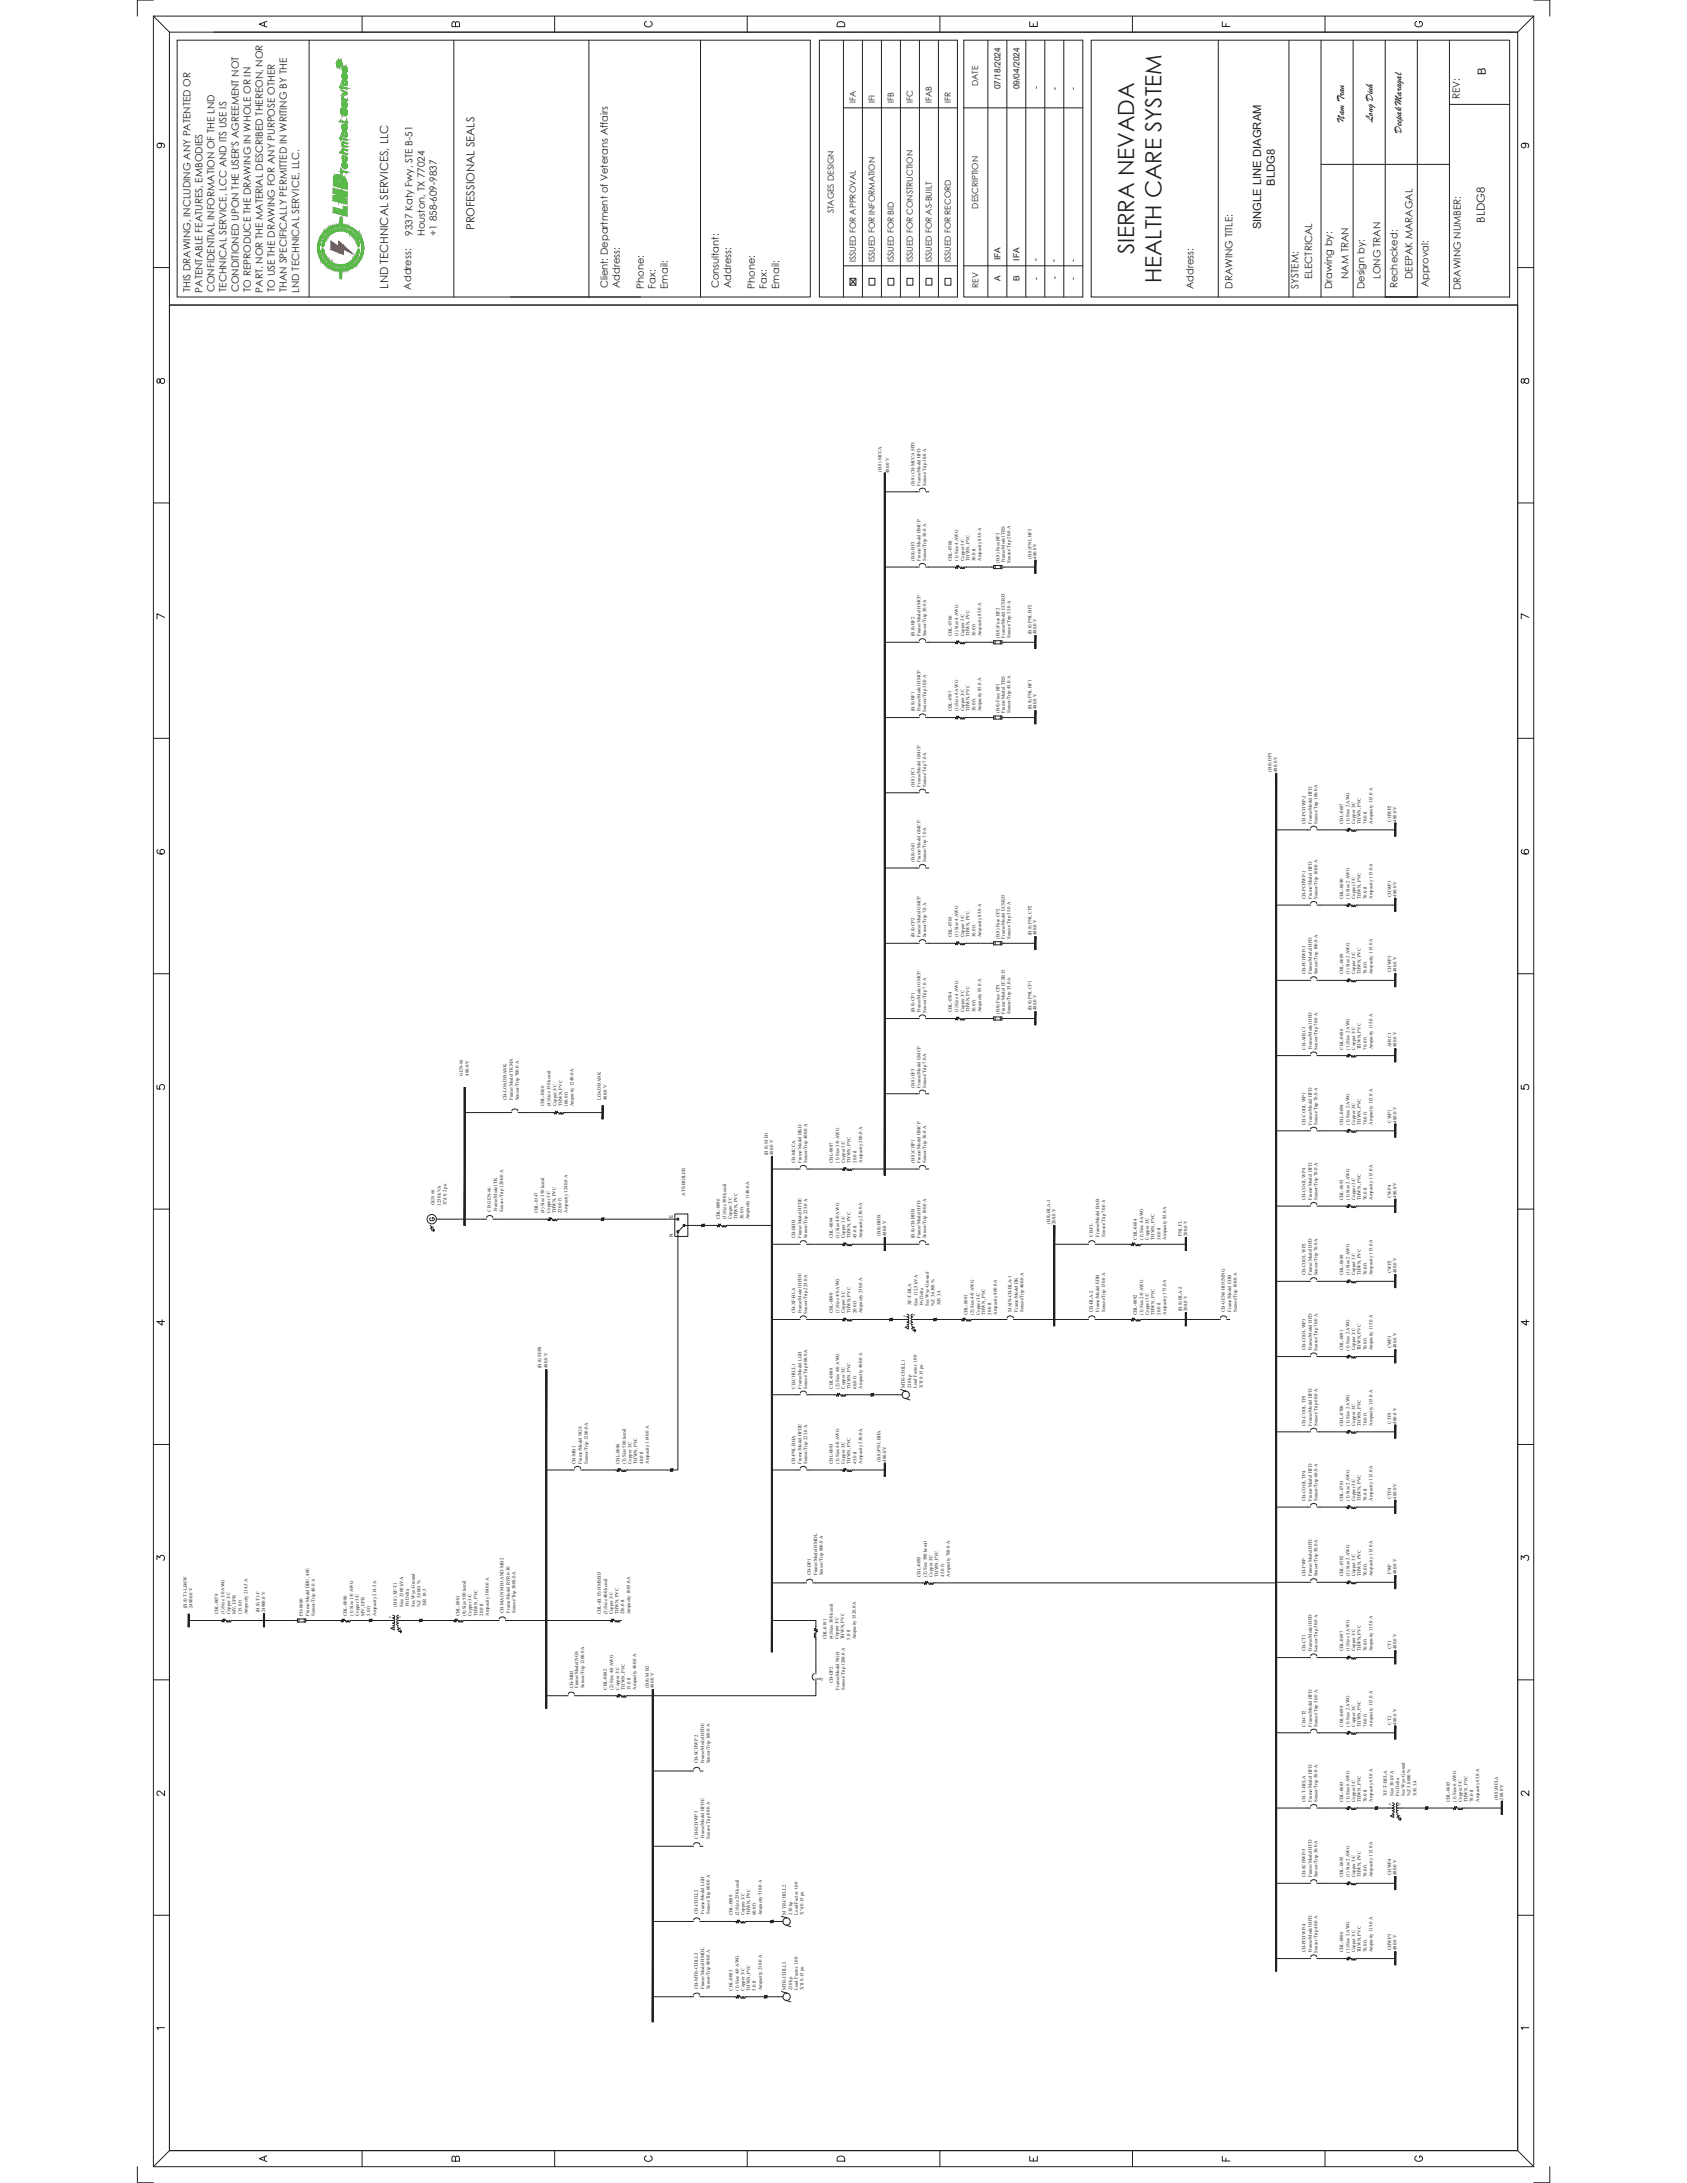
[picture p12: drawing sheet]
<svg xmlns="http://www.w3.org/2000/svg" width="216mm" height="279mm" viewBox="0 0 216 279" stroke-linecap="round" stroke-linejoin="round" font-family="sans-serif">
<defs><g id="words">
<g font-size="2.9" fill="#231f20">
<text x="145.2" y="32.6" transform="rotate(-90 145.2 32.6)">SIERRA NEVADA</text>
<text x="148.6" y="36.3" transform="rotate(-90 148.6 36.3)">HEALTH CARE SYSTEM</text>
</g>
<g font-size="1.4" fill="#231f20">
<text x="190.2" y="9.6" transform="rotate(-90 190.2 9.6)">B</text>
<text x="172" y="15.6" transform="rotate(-90 172 15.6)">Nam Tran</text>
<text x="175.7" y="15.6" transform="rotate(-90 175.7 15.6)">Long Dinh</text>
<text x="179.4" y="17.1" transform="rotate(-90 179.4 17.1)">Deepak Maragal</text>
<text x="163.1" y="23.8" transform="rotate(-90 163.1 23.8)">BLDG8</text>
<text x="60.7" y="29.4" transform="rotate(-90 60.7 29.4)">PROFESSIONAL SEALS</text>
<text x="161.4" y="29.3" transform="rotate(-90 161.4 29.3)">SINGLE LINE DIAGRAM</text>
<text x="190" y="28.5" transform="rotate(-90 190 28.5)">BLDG8</text>
<text x="49.7" y="36.9" transform="rotate(-90 49.7 36.9)">LND TECHNICAL SERVICES, LLC</text>
</g>
<g font-size="1.3" fill="#231f20">
<text x="186.8" y="12.7" transform="rotate(-90 186.8 12.7)">REV:</text>
<text x="52.8" y="30.2" transform="rotate(-90 52.8 30.2)">9337 Katy Fwy, STE B-51</text>
<text x="54.4" y="30.2" transform="rotate(-90 54.4 30.2)">Houston, TX 77024</text>
<text x="55.9" y="30.2" transform="rotate(-90 55.9 30.2)">+1 858-609-9837</text>
<text x="167.9" y="35.7" transform="rotate(-90 167.9 35.7)">ELECTRICAL</text>
<text x="172.6" y="35.7" transform="rotate(-90 172.6 35.7)">NAM TRAN</text>
<text x="176.7" y="35.7" transform="rotate(-90 176.7 35.7)">LONG TRAN</text>
<text x="180.8" y="35.7" transform="rotate(-90 180.8 35.7)">DEEPAK MARAGAL</text>
<text x="24.4" y="37.4" transform="rotate(-90 24.4 37.4)">THIS DRAWING, INCLUDING ANY PATENTED OR</text>
<text x="25.9" y="37.5" transform="rotate(-90 25.9 37.5)">PATENTABLE FEATURES, EMBODIES</text>
<text x="27.5" y="37.4" transform="rotate(-90 27.5 37.4)">CONFIDENTIAL INFORMATION OF THE LND</text>
<text x="29" y="37.4" transform="rotate(-90 29 37.4)">TECHNICAL SERVICE, LCC AND ITS USE IS</text>
<text x="30.5" y="37.4" transform="rotate(-90 30.5 37.4)">CONDITIONED UPON THE USER'S AGREEMENT NOT</text>
<text x="32.1" y="37.4" transform="rotate(-90 32.1 37.4)">TO REPRODUCE THE DRAWING IN WHOLE OR IN</text>
<text x="33.6" y="37.5" transform="rotate(-90 33.6 37.5)">PART. NOR THE MATERIAL DESCRIBED THEREON, NOR</text>
<text x="35.2" y="37.4" transform="rotate(-90 35.2 37.4)">TO USE THE DRAWING FOR ANY PURPOSE OTHER</text>
<text x="36.7" y="37.4" transform="rotate(-90 36.7 37.4)">THAN SPECIFICALLY PERMITTED IN WRITING BY THE</text>
<text x="38.3" y="37.5" transform="rotate(-90 38.3 37.5)">LND TECHNICAL SERVICE, LLC.</text>
<text x="52.6" y="37.1" transform="rotate(-90 52.6 37.1)">Address:</text>
<text x="77.8" y="36.9" transform="rotate(-90 77.8 36.9)">Client: Department of Veterans Affairs</text>
<text x="79.3" y="36.9" transform="rotate(-90 79.3 36.9)">Address:</text>
<text x="82.4" y="37" transform="rotate(-90 82.4 37)">Phone:</text>
<text x="83.9" y="37" transform="rotate(-90 83.9 37)">Fax:</text>
<text x="85.5" y="37" transform="rotate(-90 85.5 37)">Email:</text>
<text x="92" y="36.9" transform="rotate(-90 92 36.9)">Consultant:</text>
<text x="93.6" y="36.9" transform="rotate(-90 93.6 36.9)">Address:</text>
<text x="96.6" y="37" transform="rotate(-90 96.6 37)">Phone:</text>
<text x="98.1" y="37" transform="rotate(-90 98.1 37)">Fax:</text>
<text x="99.7" y="37" transform="rotate(-90 99.7 37)">Email:</text>
<text x="152.7" y="37" transform="rotate(-90 152.7 37)">Address:</text>
<text x="157.7" y="37" transform="rotate(-90 157.7 37)">DRAWING TITLE:</text>
<text x="166.2" y="36.9" transform="rotate(-90 166.2 36.9)">SYSTEM:</text>
<text x="170.5" y="37" transform="rotate(-90 170.5 37)">Drawing by:</text>
<text x="174.6" y="37" transform="rotate(-90 174.6 37)">Design by:</text>
<text x="178.8" y="36.9" transform="rotate(-90 178.8 36.9)">Rechecked:</text>
<text x="182.8" y="36.8" transform="rotate(-90 182.8 36.8)">Approval:</text>
<text x="187" y="37.1" transform="rotate(-90 187 37.1)">DRAWING NUMBER:</text>
</g>
<g font-size="1.1" fill="#231f20">
<text x="125.2" y="11" transform="rotate(-90 125.2 11)">DATE</text>
<text x="128" y="11.4" transform="rotate(-90 128 11.4)">07/18/2024</text>
<text x="130.5" y="11.4" transform="rotate(-90 130.5 11.4)">09/04/2024</text>
<text x="133" y="11.4" transform="rotate(-90 133 11.4)">-</text>
<text x="135.3" y="11.5" transform="rotate(-90 135.3 11.5)">-</text>
<text x="137.7" y="11.6" transform="rotate(-90 137.7 11.6)">-</text>
<text x="109.5" y="13.2" transform="rotate(-90 109.5 13.2)">IFA</text>
<text x="111.9" y="13.2" transform="rotate(-90 111.9 13.2)">IFI</text>
<text x="114.4" y="13.2" transform="rotate(-90 114.4 13.2)">IFB</text>
<text x="116.8" y="13.2" transform="rotate(-90 116.8 13.2)">IFC</text>
<text x="119.2" y="13.2" transform="rotate(-90 119.2 13.2)">IFAB</text>
<text x="121.7" y="13.2" transform="rotate(-90 121.7 13.2)">IFR</text>
<text x="106.7" y="27.3" transform="rotate(-90 106.7 27.3)">STAGES DESIGN</text>
<text x="125.2" y="26.7" transform="rotate(-90 125.2 26.7)">DESCRIPTION</text>
<text x="109.5" y="33.6" transform="rotate(-90 109.5 33.6)">ISSUED FOR APPROVAL</text>
<text x="111.9" y="33.6" transform="rotate(-90 111.9 33.6)">ISSUED FOR INFORMATION</text>
<text x="114.4" y="33.6" transform="rotate(-90 114.4 33.6)">ISSUED FOR BID</text>
<text x="116.8" y="33.6" transform="rotate(-90 116.8 33.6)">ISSUED FOR CONSTRUCTION</text>
<text x="119.2" y="33.6" transform="rotate(-90 119.2 33.6)">ISSUED FOR AS-BUILT</text>
<text x="121.7" y="33.6" transform="rotate(-90 121.7 33.6)">ISSUED FOR RECORD</text>
<text x="128" y="33.3" transform="rotate(-90 128 33.3)">IFA</text>
<text x="128" y="36" transform="rotate(-90 128 36)">A</text>
<text x="130.5" y="36" transform="rotate(-90 130.5 36)">B</text>
<text x="130.5" y="33.4" transform="rotate(-90 130.5 33.4)">IFA</text>
<text x="132.8" y="33.4" transform="rotate(-90 132.8 33.4)">-</text>
<text x="132.9" y="35.8" transform="rotate(-90 132.9 35.8)">-</text>
<text x="135.2" y="33.5" transform="rotate(-90 135.2 33.5)">-</text>
<text x="135.3" y="35.8" transform="rotate(-90 135.3 35.8)">-</text>
<text x="137.7" y="35.8" transform="rotate(-90 137.7 35.8)">-</text>
<text x="137.7" y="33.5" transform="rotate(-90 137.7 33.5)">-</text>
<text x="125.2" y="36.9" transform="rotate(-90 125.2 36.9)">REV</text>
</g>
<g font-size=".6" fill="#231f20">
<text x="112.8" y="60.4" transform="rotate(-90 112.8 60.4)">(B.8) MCCA</text>
<text x="113.8" y="60.5" transform="rotate(-90 113.8 60.5)">480.0 V</text>
<text x="117" y="62.2" transform="rotate(-90 117 62.2)">(B.8) CB-MCCA SPD</text>
<text x="117.8" y="62.2" transform="rotate(-90 117.8 62.2)">Frame/Model HFD</text>
<text x="118.6" y="62.2" transform="rotate(-90 118.6 62.2)">Sensor/Trip 30.0 A</text>
<text x="117" y="71.8" transform="rotate(-90 117 71.8)">(B.8) BF3</text>
<text x="117.8" y="71.8" transform="rotate(-90 117.8 71.8)">Frame/Model HMCP</text>
<text x="118.6" y="71.8" transform="rotate(-90 118.6 71.8)">Sensor/Trip 50.0 A</text>
<text x="121.8" y="71.8" transform="rotate(-90 121.8 71.8)">CBL-0708</text>
<text x="122.6" y="71.8" transform="rotate(-90 122.6 71.8)">(1) Size 4 AWG</text>
<text x="123.4" y="71.8" transform="rotate(-90 123.4 71.8)">Copper 3/C</text>
<text x="124.1" y="71.8" transform="rotate(-90 124.1 71.8)">THWN, PVC</text>
<text x="124.8" y="71.8" transform="rotate(-90 124.8 71.8)">30.0 ft</text>
<text x="125.6" y="71.8" transform="rotate(-90 125.6 71.8)">Ampacity 85.0 A</text>
<text x="128.6" y="72" transform="rotate(-90 128.6 72)">Frame/Model TRS</text>
<text x="132" y="71.5" transform="rotate(-90 132 71.5)">(B.8) PNL BF3</text>
<text x="132.7" y="71.5" transform="rotate(-90 132.7 71.5)">480.0 V</text>
<text x="127.9" y="72" transform="rotate(-90 127.9 72)">(B.8) Fuse BF3</text>
<text x="129.3" y="72" transform="rotate(-90 129.3 72)">Sensor/Trip 20.0 A</text>
<text x="117" y="81.4" transform="rotate(-90 117 81.4)">(B.8) BF2</text>
<text x="117.8" y="81.4" transform="rotate(-90 117.8 81.4)">Frame/Model HMCP</text>
<text x="118.6" y="81.4" transform="rotate(-90 118.6 81.4)">Sensor/Trip 50.0 A</text>
<text x="121.8" y="81.4" transform="rotate(-90 121.8 81.4)">CBL-0706</text>
<text x="122.6" y="81.4" transform="rotate(-90 122.6 81.4)">(1) Size 4 AWG</text>
<text x="123.4" y="81.4" transform="rotate(-90 123.4 81.4)">Copper 3/C</text>
<text x="124.1" y="81.4" transform="rotate(-90 124.1 81.4)">THWN, PVC</text>
<text x="124.8" y="81.4" transform="rotate(-90 124.8 81.4)">30.0 ft</text>
<text x="125.6" y="81.4" transform="rotate(-90 125.6 81.4)">Ampacity 85.0 A</text>
<text x="127.9" y="81.6" transform="rotate(-90 127.9 81.6)">(B.8) Fuse BF2</text>
<text x="128.6" y="81.6" transform="rotate(-90 128.6 81.6)">Frame/Model ECSR35</text>
<text x="129.3" y="81.6" transform="rotate(-90 129.3 81.6)">Sensor/Trip 35.0 A</text>
<text x="132" y="81.2" transform="rotate(-90 132 81.2)">(B.8) PNL BF2</text>
<text x="132.7" y="81.1" transform="rotate(-90 132.7 81.1)">480.0 V</text>
<text x="117" y="91.1" transform="rotate(-90 117 91.1)">(B.8) BF1</text>
<text x="117.8" y="91" transform="rotate(-90 117.8 91)">Frame/Model HMCP</text>
<text x="118.6" y="91.1" transform="rotate(-90 118.6 91.1)">Sensor/Trip 30.0 A</text>
<text x="121.8" y="91.1" transform="rotate(-90 121.8 91.1)">CBL-0707</text>
<text x="122.6" y="91.1" transform="rotate(-90 122.6 91.1)">(1) Size 4 AWG</text>
<text x="123.4" y="91.1" transform="rotate(-90 123.4 91.1)">Copper 3/C</text>
<text x="124.1" y="91.1" transform="rotate(-90 124.1 91.1)">THWN, PVC</text>
<text x="124.8" y="91.1" transform="rotate(-90 124.8 91.1)">30.0 ft</text>
<text x="125.6" y="91" transform="rotate(-90 125.6 91)">Ampacity 85.0 A</text>
<text x="127.9" y="91.3" transform="rotate(-90 127.9 91.3)">(B.8) Fuse BF1</text>
<text x="128.6" y="91.2" transform="rotate(-90 128.6 91.2)">Frame/Model TRS</text>
<text x="129.3" y="91.3" transform="rotate(-90 129.3 91.3)">Sensor/Trip 45.0 A</text>
<text x="132" y="90.8" transform="rotate(-90 132 90.8)">(B.8) PNL BF1</text>
<text x="132.7" y="90.8" transform="rotate(-90 132.7 90.8)">480.0 V</text>
<text x="117" y="100.7" transform="rotate(-90 117 100.7)">(B.8) FC1</text>
<text x="117.8" y="100.7" transform="rotate(-90 117.8 100.7)">Frame/Model GMCP</text>
<text x="118.6" y="100.7" transform="rotate(-90 118.6 100.7)">Sensor/Trip 7.0 A</text>
<text x="162.7" y="98.8" transform="rotate(-90 162.7 98.8)">(B.8) DP1</text>
<text x="163.5" y="98.8" transform="rotate(-90 163.5 98.8)">480.0 V</text>
<text x="167.1" y="105.4" transform="rotate(-90 167.1 105.4)">CB-PCHWP-2</text>
<text x="167.9" y="105.4" transform="rotate(-90 167.9 105.4)">Frame/Model HFD</text>
<text x="168.6" y="105.4" transform="rotate(-90 168.6 105.4)">Sensor/Trip 100.0 A</text>
<text x="171.9" y="105.4" transform="rotate(-90 171.9 105.4)">CBL-0687</text>
<text x="172.7" y="105.4" transform="rotate(-90 172.7 105.4)">(1) Size 2 AWG</text>
<text x="173.4" y="105.4" transform="rotate(-90 173.4 105.4)">Copper 3/C</text>
<text x="174.2" y="105.4" transform="rotate(-90 174.2 105.4)">THWN, PVC</text>
<text x="174.9" y="105.4" transform="rotate(-90 174.9 105.4)">70.0 ft</text>
<text x="175.6" y="105.4" transform="rotate(-90 175.6 105.4)">Ampacity 115.0 A</text>
<text x="178" y="105.2" transform="rotate(-90 178 105.2)">CHWP2</text>
<text x="178.7" y="105.2" transform="rotate(-90 178.7 105.2)">480.0 V</text>
<text x="117" y="110.3" transform="rotate(-90 117 110.3)">(B.8) Oil1</text>
<text x="117.8" y="110.3" transform="rotate(-90 117.8 110.3)">Frame/Model GMCP</text>
<text x="118.6" y="110.3" transform="rotate(-90 118.6 110.3)">Sensor/Trip 7.0 A</text>
<text x="117" y="120" transform="rotate(-90 117 120)">(B.8) CP2</text>
<text x="117.8" y="119.9" transform="rotate(-90 117.8 119.9)">Frame/Model GMCP</text>
<text x="118.6" y="120" transform="rotate(-90 118.6 120)">Sensor/Trip 7.0 A</text>
<text x="121.8" y="120" transform="rotate(-90 121.8 120)">CBL-0705</text>
<text x="122.6" y="120" transform="rotate(-90 122.6 120)">(1) Size 4 AWG</text>
<text x="123.4" y="120" transform="rotate(-90 123.4 120)">Copper 3/C</text>
<text x="124.1" y="119.9" transform="rotate(-90 124.1 119.9)">THWN, PVC</text>
<text x="124.8" y="120" transform="rotate(-90 124.8 120)">30.0 ft</text>
<text x="125.6" y="119.9" transform="rotate(-90 125.6 119.9)">Ampacity 85.0 A</text>
<text x="132" y="119.7" transform="rotate(-90 132 119.7)">(B.8) PNL CP2</text>
<text x="132.7" y="119.7" transform="rotate(-90 132.7 119.7)">480.0 V</text>
<text x="167.1" y="115.1" transform="rotate(-90 167.1 115.1)">CB-PCHWP-1</text>
<text x="167.9" y="115" transform="rotate(-90 167.9 115)">Frame/Model HFD</text>
<text x="168.6" y="115.1" transform="rotate(-90 168.6 115.1)">Sensor/Trip 100.0 A</text>
<text x="171.9" y="115.1" transform="rotate(-90 171.9 115.1)">CBL-0690</text>
<text x="172.7" y="115.1" transform="rotate(-90 172.7 115.1)">(1) Size 2 AWG</text>
<text x="173.4" y="115.1" transform="rotate(-90 173.4 115.1)">Copper 3/C</text>
<text x="174.2" y="115.1" transform="rotate(-90 174.2 115.1)">THWN, PVC</text>
<text x="174.9" y="115.1" transform="rotate(-90 174.9 115.1)">70.0 ft</text>
<text x="175.6" y="115" transform="rotate(-90 175.6 115)">Ampacity 115.0 A</text>
<text x="178" y="114.8" transform="rotate(-90 178 114.8)">CHWP1</text>
<text x="178.7" y="114.8" transform="rotate(-90 178.7 114.8)">480.0 V</text>
<text x="127.9" y="120.1" transform="rotate(-90 127.9 120.1)">(B.8) Fuse CP2</text>
<text x="128.6" y="120.1" transform="rotate(-90 128.6 120.1)">Frame/Model ECSR35</text>
<text x="129.3" y="120.2" transform="rotate(-90 129.3 120.2)">Sensor/Trip 35.0 A</text>
<text x="167.1" y="124.7" transform="rotate(-90 167.1 124.7)">CB-PCHWP-3</text>
<text x="167.9" y="124.7" transform="rotate(-90 167.9 124.7)">Frame/Model HFD</text>
<text x="168.6" y="124.7" transform="rotate(-90 168.6 124.7)">Sensor/Trip 100.0 A</text>
<text x="171.9" y="124.7" transform="rotate(-90 171.9 124.7)">CBL-0689</text>
<text x="172.7" y="124.7" transform="rotate(-90 172.7 124.7)">(1) Size 2 AWG</text>
<text x="173.4" y="124.7" transform="rotate(-90 173.4 124.7)">Copper 3/C</text>
<text x="174.2" y="124.7" transform="rotate(-90 174.2 124.7)">THWN, PVC</text>
<text x="174.9" y="124.7" transform="rotate(-90 174.9 124.7)">70.0 ft</text>
<text x="175.6" y="124.7" transform="rotate(-90 175.6 124.7)">Ampacity 115.0 A</text>
<text x="178" y="124.4" transform="rotate(-90 178 124.4)">CHWP3</text>
<text x="178.7" y="124.4" transform="rotate(-90 178.7 124.4)">480.0 V</text>
<text x="117" y="129.6" transform="rotate(-90 117 129.6)">(B.8) CP1</text>
<text x="117.8" y="129.6" transform="rotate(-90 117.8 129.6)">Frame/Model GMCP</text>
<text x="118.6" y="129.6" transform="rotate(-90 118.6 129.6)">Sensor/Trip 7.0 A</text>
<text x="121.8" y="129.6" transform="rotate(-90 121.8 129.6)">CBL-0704</text>
<text x="122.6" y="129.6" transform="rotate(-90 122.6 129.6)">(1) Size 4 AWG</text>
<text x="123.4" y="129.6" transform="rotate(-90 123.4 129.6)">Copper 3/C</text>
<text x="124.1" y="129.6" transform="rotate(-90 124.1 129.6)">THWN, PVC</text>
<text x="124.8" y="129.6" transform="rotate(-90 124.8 129.6)">30.0 ft</text>
<text x="125.6" y="129.6" transform="rotate(-90 125.6 129.6)">Ampacity 85.0 A</text>
<text x="127.9" y="129.8" transform="rotate(-90 127.9 129.8)">(B.8) Fuse CP1</text>
<text x="128.6" y="129.8" transform="rotate(-90 128.6 129.8)">Frame/Model ECSR35</text>
<text x="129.3" y="129.8" transform="rotate(-90 129.3 129.8)">Sensor/Trip 35.0 A</text>
<text x="132" y="129.3" transform="rotate(-90 132 129.3)">(B.8) PNL CP1</text>
<text x="132.7" y="129.3" transform="rotate(-90 132.7 129.3)">480.0 V</text>
<text x="59.2" y="137.7" transform="rotate(-90 59.2 137.7)">GEN-#6</text>
<text x="60" y="137.7" transform="rotate(-90 60 137.7)">480.0 V</text>
<text x="167.1" y="134.3" transform="rotate(-90 167.1 134.3)">CB-AIR C1</text>
<text x="167.9" y="134.3" transform="rotate(-90 167.9 134.3)">Frame/Model HFD</text>
<text x="168.6" y="134.3" transform="rotate(-90 168.6 134.3)">Sensor/Trip 70.0 A</text>
<text x="171.9" y="134.3" transform="rotate(-90 171.9 134.3)">CBL-0686</text>
<text x="172.7" y="134.3" transform="rotate(-90 172.7 134.3)">(1) Size 2 AWG</text>
<text x="173.4" y="134.3" transform="rotate(-90 173.4 134.3)">Copper 3/C</text>
<text x="174.2" y="134.3" transform="rotate(-90 174.2 134.3)">THWN, PVC</text>
<text x="174.9" y="134.3" transform="rotate(-90 174.9 134.3)">70.0 ft</text>
<text x="175.6" y="134.3" transform="rotate(-90 175.6 134.3)">Ampacity 115.0 A</text>
<text x="178" y="134" transform="rotate(-90 178 134)">AIR C1</text>
<text x="178.7" y="134" transform="rotate(-90 178.7 134)">480.0 V</text>
<text x="64.8" y="140.8" transform="rotate(-90 64.8 140.8)">CB-LOAD BANK</text>
<text x="65.6" y="140.8" transform="rotate(-90 65.6 140.8)">Frame/Model TKMA</text>
<text x="66.4" y="140.8" transform="rotate(-90 66.4 140.8)">Sensor/Trip 700.0 A</text>
<text x="69.6" y="141.6" transform="rotate(-90 69.6 141.6)">CBL-0166</text>
<text x="70.5" y="141.6" transform="rotate(-90 70.5 141.6)">(4) Size 350 kcmil</text>
<text x="71.2" y="141.6" transform="rotate(-90 71.2 141.6)">Copper 3/C</text>
<text x="71.9" y="141.6" transform="rotate(-90 71.9 141.6)">THWN, PVC</text>
<text x="72.7" y="141.7" transform="rotate(-90 72.7 141.7)">100.0 ft</text>
<text x="73.4" y="141.6" transform="rotate(-90 73.4 141.6)">Ampacity 1240.0 A</text>
<text x="76.9" y="140.8" transform="rotate(-90 76.9 140.8)">LOAD BANK</text>
<text x="77.7" y="140.8" transform="rotate(-90 77.7 140.8)">480.0 V</text>
<text x="117" y="139.2" transform="rotate(-90 117 139.2)">(B.8) EF5</text>
<text x="117.8" y="139.2" transform="rotate(-90 117.8 139.2)">Frame/Model GMCP</text>
<text x="118.6" y="139.2" transform="rotate(-90 118.6 139.2)">Sensor/Trip 7.0 A</text>
<text x="167.1" y="144" transform="rotate(-90 167.1 144)">CB-COOL WP1</text>
<text x="167.9" y="143.9" transform="rotate(-90 167.9 143.9)">Frame/Model HFD</text>
<text x="168.6" y="144" transform="rotate(-90 168.6 144)">Sensor/Trip 70.0 A</text>
<text x="171.9" y="144" transform="rotate(-90 171.9 144)">CBL-0694</text>
<text x="172.7" y="144" transform="rotate(-90 172.7 144)">(1) Size 2 AWG</text>
<text x="173.4" y="144" transform="rotate(-90 173.4 144)">Copper 3/C</text>
<text x="174.2" y="144" transform="rotate(-90 174.2 144)">THWN, PVC</text>
<text x="174.9" y="144" transform="rotate(-90 174.9 144)">70.0 ft</text>
<text x="175.6" y="143.9" transform="rotate(-90 175.6 143.9)">Ampacity 115.0 A</text>
<text x="178" y="143.7" transform="rotate(-90 178 143.7)">CWP1</text>
<text x="178.7" y="143.7" transform="rotate(-90 178.7 143.7)">480.0 V</text>
<text x="98.3" y="147.8" transform="rotate(-90 98.3 147.8)">(B.8) M B1</text>
<text x="98.9" y="147.8" transform="rotate(-90 98.9 147.8)">480.0 V</text>
<text x="101.8" y="148.8" transform="rotate(-90 101.8 148.8)">CB-MCCA</text>
<text x="102.6" y="148.8" transform="rotate(-90 102.6 148.8)">Frame/Model HKD</text>
<text x="103.3" y="148.9" transform="rotate(-90 103.3 148.9)">Sensor/Trip 400.0 A</text>
<text x="106.6" y="148.8" transform="rotate(-90 106.6 148.8)">CBL-0087</text>
<text x="107.4" y="148.8" transform="rotate(-90 107.4 148.8)">(1) Size 3/0 AWG</text>
<text x="108.1" y="148.8" transform="rotate(-90 108.1 148.8)">Copper 3/C</text>
<text x="108.8" y="148.8" transform="rotate(-90 108.8 148.8)">THWN, PVC</text>
<text x="109.6" y="148.8" transform="rotate(-90 109.6 148.8)">20.0 ft</text>
<text x="110.3" y="148.8" transform="rotate(-90 110.3 148.8)">Ampacity 200.0 A</text>
<text x="117" y="148.8" transform="rotate(-90 117 148.8)">(B.8) CHP1</text>
<text x="117.8" y="148.8" transform="rotate(-90 117.8 148.8)">Frame/Model HMCP</text>
<text x="118.6" y="148.9" transform="rotate(-90 118.6 148.9)">Sensor/Trip 30.0 A</text>
<text x="55.6" y="154.3" transform="rotate(-90 55.6 154.3)">GEN #6</text>
<text x="56.4" y="154.3" transform="rotate(-90 56.4 154.3)">1250 kVA</text>
<text x="57.2" y="154.2" transform="rotate(-90 57.2 154.2)">X&quot;d 0.2 pu</text>
<text x="62.8" y="155.1" transform="rotate(-90 62.8 155.1)">CB GEN-#6</text>
<text x="63.6" y="155" transform="rotate(-90 63.6 155)">Frame/Model TK</text>
<text x="64.4" y="155.1" transform="rotate(-90 64.4 155.1)">Sensor/Trip 1200.0 A</text>
<text x="68.8" y="155.3" transform="rotate(-90 68.8 155.3)">CBL-0147</text>
<text x="69.7" y="155.3" transform="rotate(-90 69.7 155.3)">(4) Size 350 kcmil</text>
<text x="70.4" y="155.3" transform="rotate(-90 70.4 155.3)">Copper 3/C</text>
<text x="71.1" y="155.3" transform="rotate(-90 71.1 155.3)">THWN, PVC</text>
<text x="71.9" y="155.3" transform="rotate(-90 71.9 155.3)">220.0 ft</text>
<text x="72.6" y="155.2" transform="rotate(-90 72.6 155.2)">Ampacity 1240.0 A</text>
<text x="86.1" y="155.9" transform="rotate(-90 86.1 155.9)">E</text>
<text x="87.7" y="153" transform="rotate(-90 87.7 153)">ATS-BOILER</text>
<text x="167.1" y="153.6" transform="rotate(-90 167.1 153.6)">CB-COOL WP4</text>
<text x="167.9" y="153.6" transform="rotate(-90 167.9 153.6)">Frame/Model HFD</text>
<text x="168.6" y="153.6" transform="rotate(-90 168.6 153.6)">Sensor/Trip 70.0 A</text>
<text x="171.9" y="153.6" transform="rotate(-90 171.9 153.6)">CBL-0693</text>
<text x="172.7" y="153.6" transform="rotate(-90 172.7 153.6)">(1) Size 2 AWG</text>
<text x="173.4" y="153.6" transform="rotate(-90 173.4 153.6)">Copper 3/C</text>
<text x="174.2" y="153.6" transform="rotate(-90 174.2 153.6)">THWN, PVC</text>
<text x="174.9" y="153.6" transform="rotate(-90 174.9 153.6)">70.0 ft</text>
<text x="175.6" y="153.6" transform="rotate(-90 175.6 153.6)">Ampacity 115.0 A</text>
<text x="178" y="153.3" transform="rotate(-90 178 153.3)">CWP4</text>
<text x="178.7" y="153.3" transform="rotate(-90 178.7 153.3)">480.0 V</text>
<text x="86.1" y="158.3" transform="rotate(-90 86.1 158.3)">N</text>
<text x="92.1" y="156.1" transform="rotate(-90 92.1 156.1)">CBL-0096</text>
<text x="92.9" y="156.1" transform="rotate(-90 92.9 156.1)">(3) Size 500 kcmil</text>
<text x="93.7" y="156.1" transform="rotate(-90 93.7 156.1)">Copper 3/C</text>
<text x="94.4" y="156.1" transform="rotate(-90 94.4 156.1)">THWN, PVC</text>
<text x="95.1" y="156.1" transform="rotate(-90 95.1 156.1)">30.0 ft</text>
<text x="95.9" y="156" transform="rotate(-90 95.9 156)">Ampacity 1140.0 A</text>
<text x="101.8" y="158.5" transform="rotate(-90 101.8 158.5)">CB-BHB</text>
<text x="102.6" y="158.5" transform="rotate(-90 102.6 158.5)">Frame/Model HFDE</text>
<text x="103.3" y="158.5" transform="rotate(-90 103.3 158.5)">Sensor/Trip 225.0 A</text>
<text x="106.6" y="158.5" transform="rotate(-90 106.6 158.5)">CBL-0094</text>
<text x="107.4" y="158.5" transform="rotate(-90 107.4 158.5)">(1) Size 4/0 AWG</text>
<text x="108.1" y="158.5" transform="rotate(-90 108.1 158.5)">Copper 3/C</text>
<text x="108.8" y="158.5" transform="rotate(-90 108.8 158.5)">THWN, PVC</text>
<text x="109.6" y="158.5" transform="rotate(-90 109.6 158.5)">45.0 ft</text>
<text x="110.3" y="158.5" transform="rotate(-90 110.3 158.5)">Ampacity 230.0 A</text>
<text x="112.7" y="158.2" transform="rotate(-90 112.7 158.2)">(B.8) BHB</text>
<text x="113.4" y="158.2" transform="rotate(-90 113.4 158.2)">480.0 V</text>
<text x="117" y="158.5" transform="rotate(-90 117 158.5)">(B.8) CB-BHB</text>
<text x="117.8" y="158.5" transform="rotate(-90 117.8 158.5)">Frame/Model HFD</text>
<text x="118.6" y="158.5" transform="rotate(-90 118.6 158.5)">Sensor/Trip 100.0 A</text>
<text x="134.4" y="156.7" transform="rotate(-90 134.4 156.7)">(B.8) BLA-1</text>
<text x="135.1" y="156.7" transform="rotate(-90 135.1 156.7)">208.0 V</text>
<text x="139.9" y="158.3" transform="rotate(-90 139.9 158.3)">CB-FL</text>
<text x="140.7" y="158.3" transform="rotate(-90 140.7 158.3)">Frame/Model BAB</text>
<text x="141.4" y="158.3" transform="rotate(-90 141.4 158.3)">Sensor/Trip 70.0 A</text>
<text x="145.5" y="158.7" transform="rotate(-90 145.5 158.7)">CBL-0684</text>
<text x="146.3" y="158.7" transform="rotate(-90 146.3 158.7)">(1) Size 4 AWG</text>
<text x="147" y="158.7" transform="rotate(-90 147 158.7)">Copper 3/C</text>
<text x="147.8" y="158.7" transform="rotate(-90 147.8 158.7)">THWN, PVC</text>
<text x="148.5" y="158.7" transform="rotate(-90 148.5 158.7)">30.0 ft</text>
<text x="149.3" y="158.7" transform="rotate(-90 149.3 158.7)">Ampacity 85.0 A</text>
<text x="151.3" y="158.2" transform="rotate(-90 151.3 158.2)">PNL FL</text>
<text x="151.9" y="158.2" transform="rotate(-90 151.9 158.2)">208.0 V</text>
<text x="116.6" y="167.1" transform="rotate(-90 116.6 167.1)">XF-T-BLA</text>
<text x="117.4" y="167.1" transform="rotate(-90 117.4 167.1)">Size 112.5 kVA</text>
<text x="118.2" y="167.1" transform="rotate(-90 118.2 167.1)">Pri Delta</text>
<text x="118.9" y="167.1" transform="rotate(-90 118.9 167.1)">Sec Wye-Ground</text>
<text x="119.6" y="167.1" transform="rotate(-90 119.6 167.1)">%Z 3.6300 %</text>
<text x="120.4" y="167.1" transform="rotate(-90 120.4 167.1)">X/R 3.4</text>
<text x="129.4" y="167.9" transform="rotate(-90 129.4 167.9)">MAIN-CB-BLA-1</text>
<text x="130.3" y="167.9" transform="rotate(-90 130.3 167.9)">Frame/Model DK</text>
<text x="131" y="167.9" transform="rotate(-90 131 167.9)">Sensor/Trip 400.0 A</text>
<text x="139.9" y="167.9" transform="rotate(-90 139.9 167.9)">CB-BLA-2</text>
<text x="140.7" y="167.9" transform="rotate(-90 140.7 167.9)">Frame/Model EDB</text>
<text x="141.4" y="167.9" transform="rotate(-90 141.4 167.9)">Sensor/Trip 150.0 A</text>
<text x="151.3" y="167.8" transform="rotate(-90 151.3 167.8)">(B.8) BLA-2</text>
<text x="151.9" y="167.8" transform="rotate(-90 151.9 167.8)">208.0 V</text>
<text x="156.7" y="167.9" transform="rotate(-90 156.7 167.9)">CB-GEN6 HOUSING</text>
<text x="157.5" y="167.9" transform="rotate(-90 157.5 167.9)">Frame/Model EDB</text>
<text x="158.3" y="167.9" transform="rotate(-90 158.3 167.9)">Sensor/Trip 100.0 A</text>
<text x="167.1" y="163.2" transform="rotate(-90 167.1 163.2)">CB-COOL WP2</text>
<text x="167.9" y="163.2" transform="rotate(-90 167.9 163.2)">Frame/Model HFD</text>
<text x="168.6" y="163.2" transform="rotate(-90 168.6 163.2)">Sensor/Trip 70.0 A</text>
<text x="171.9" y="163.2" transform="rotate(-90 171.9 163.2)">CBL-0688</text>
<text x="172.7" y="163.2" transform="rotate(-90 172.7 163.2)">(1) Size 2 AWG</text>
<text x="173.4" y="163.2" transform="rotate(-90 173.4 163.2)">Copper 3/C</text>
<text x="174.2" y="163.2" transform="rotate(-90 174.2 163.2)">THWN, PVC</text>
<text x="174.9" y="163.2" transform="rotate(-90 174.9 163.2)">70.0 ft</text>
<text x="175.6" y="163.2" transform="rotate(-90 175.6 163.2)">Ampacity 115.0 A</text>
<text x="178" y="162.9" transform="rotate(-90 178 162.9)">CWP2</text>
<text x="178.7" y="162.9" transform="rotate(-90 178.7 162.9)">480.0 V</text>
<text x="101.8" y="168.1" transform="rotate(-90 101.8 168.1)">CB-XF-BLA</text>
<text x="102.6" y="168.1" transform="rotate(-90 102.6 168.1)">Frame/Model HFDE</text>
<text x="103.3" y="168.1" transform="rotate(-90 103.3 168.1)">Sensor/Trip 225.0 A</text>
<text x="106.6" y="168.1" transform="rotate(-90 106.6 168.1)">CBL-0090</text>
<text x="107.4" y="168.1" transform="rotate(-90 107.4 168.1)">(1) Size 4/0 AWG</text>
<text x="108.1" y="168.1" transform="rotate(-90 108.1 168.1)">Copper 3/C</text>
<text x="108.8" y="168.1" transform="rotate(-90 108.8 168.1)">THWN, PVC</text>
<text x="109.6" y="168.1" transform="rotate(-90 109.6 168.1)">20.0 ft</text>
<text x="110.3" y="168.1" transform="rotate(-90 110.3 168.1)">Ampacity 230.0 A</text>
<text x="123.8" y="168.3" transform="rotate(-90 123.8 168.3)">CBL-0091</text>
<text x="124.6" y="168.3" transform="rotate(-90 124.6 168.3)">(2) Size 4/0 AWG</text>
<text x="125.4" y="168.3" transform="rotate(-90 125.4 168.3)">Copper 3/C</text>
<text x="126.1" y="168.3" transform="rotate(-90 126.1 168.3)">THWN, PVC</text>
<text x="126.8" y="168.3" transform="rotate(-90 126.8 168.3)">20.0 ft</text>
<text x="127.6" y="168.3" transform="rotate(-90 127.6 168.3)">Ampacity 460.0 A</text>
<text x="145.5" y="168.3" transform="rotate(-90 145.5 168.3)">CBL-0092</text>
<text x="146.3" y="168.3" transform="rotate(-90 146.3 168.3)">(1) Size 2/0 AWG</text>
<text x="147" y="168.3" transform="rotate(-90 147 168.3)">Copper 3/C</text>
<text x="147.8" y="168.3" transform="rotate(-90 147.8 168.3)">THWN, PVC</text>
<text x="148.5" y="168.3" transform="rotate(-90 148.5 168.3)">20.0 ft</text>
<text x="149.3" y="168.3" transform="rotate(-90 149.3 168.3)">Ampacity 175.0 A</text>
<text x="167.1" y="172.8" transform="rotate(-90 167.1 172.8)">CB-COOL WP3</text>
<text x="167.9" y="172.8" transform="rotate(-90 167.9 172.8)">Frame/Model HFD</text>
<text x="168.6" y="172.9" transform="rotate(-90 168.6 172.9)">Sensor/Trip 70.0 A</text>
<text x="171.9" y="172.8" transform="rotate(-90 171.9 172.8)">CBL-0691</text>
<text x="172.7" y="172.9" transform="rotate(-90 172.7 172.9)">(1) Size 2 AWG</text>
<text x="173.4" y="172.8" transform="rotate(-90 173.4 172.8)">Copper 3/C</text>
<text x="174.2" y="172.8" transform="rotate(-90 174.2 172.8)">THWN, PVC</text>
<text x="174.9" y="172.8" transform="rotate(-90 174.9 172.8)">70.0 ft</text>
<text x="175.6" y="172.8" transform="rotate(-90 175.6 172.8)">Ampacity 115.0 A</text>
<text x="178" y="172.6" transform="rotate(-90 178 172.6)">CWP3</text>
<text x="178.7" y="172.6" transform="rotate(-90 178.7 172.6)">480.0 V</text>
<text x="69.3" y="175.1" transform="rotate(-90 69.3 175.1)">(B.8) SE08</text>
<text x="70.1" y="175.1" transform="rotate(-90 70.1 175.1)">480.0 V</text>
<text x="101.8" y="177.7" transform="rotate(-90 101.8 177.7)">CB-CHILL1</text>
<text x="102.6" y="177.7" transform="rotate(-90 102.6 177.7)">Frame/Model LGH</text>
<text x="103.3" y="177.7" transform="rotate(-90 103.3 177.7)">Sensor/Trip 600.0 A</text>
<text x="106.6" y="177.7" transform="rotate(-90 106.6 177.7)">CBL-0088</text>
<text x="107.4" y="177.7" transform="rotate(-90 107.4 177.7)">(2) Size 4/0 AWG</text>
<text x="108.1" y="177.7" transform="rotate(-90 108.1 177.7)">Copper 3/C</text>
<text x="108.8" y="177.7" transform="rotate(-90 108.8 177.7)">THWN, PVC</text>
<text x="109.6" y="177.7" transform="rotate(-90 109.6 177.7)">60.0 ft</text>
<text x="110.3" y="177.7" transform="rotate(-90 110.3 177.7)">Ampacity 460.0 A</text>
<text x="115.8" y="177.7" transform="rotate(-90 115.8 177.7)">MTR-CHILL1</text>
<text x="116.6" y="177.7" transform="rotate(-90 116.6 177.7)">230 hp</text>
<text x="117.4" y="177.7" transform="rotate(-90 117.4 177.7)">Load Factor 1.00</text>
<text x="118.1" y="177.6" transform="rotate(-90 118.1 177.6)">X&quot;d 0.15 pu</text>
<text x="167.1" y="182.5" transform="rotate(-90 167.1 182.5)">CB-COOL TP3</text>
<text x="167.9" y="182.5" transform="rotate(-90 167.9 182.5)">Frame/Model HFD</text>
<text x="168.6" y="182.5" transform="rotate(-90 168.6 182.5)">Sensor/Trip 60.0 A</text>
<text x="171.9" y="182.5" transform="rotate(-90 171.9 182.5)">CBL-0700</text>
<text x="172.7" y="182.5" transform="rotate(-90 172.7 182.5)">(1) Size 2 AWG</text>
<text x="173.4" y="182.5" transform="rotate(-90 173.4 182.5)">Copper 3/C</text>
<text x="174.2" y="182.5" transform="rotate(-90 174.2 182.5)">THWN, PVC</text>
<text x="174.9" y="182.5" transform="rotate(-90 174.9 182.5)">70.0 ft</text>
<text x="175.6" y="182.5" transform="rotate(-90 175.6 182.5)">Ampacity 115.0 A</text>
<text x="178" y="182.2" transform="rotate(-90 178 182.2)">CTP3</text>
<text x="178.7" y="182.2" transform="rotate(-90 178.7 182.2)">480.0 V</text>
<text x="73.7" y="187.4" transform="rotate(-90 73.7 187.4)">CB-MB1</text>
<text x="74.5" y="187.3" transform="rotate(-90 74.5 187.3)">Frame/Model NGS</text>
<text x="75.2" y="187.4" transform="rotate(-90 75.2 187.4)">Sensor/Trip 1200.0 A</text>
<text x="79.3" y="187.4" transform="rotate(-90 79.3 187.4)">CBL-0086</text>
<text x="80.1" y="187.4" transform="rotate(-90 80.1 187.4)">(3) Size 500 kcmil</text>
<text x="80.8" y="187.4" transform="rotate(-90 80.8 187.4)">Copper 3/C</text>
<text x="81.6" y="187.4" transform="rotate(-90 81.6 187.4)">THWN, PVC</text>
<text x="82.3" y="187.3" transform="rotate(-90 82.3 187.3)">40.0 ft</text>
<text x="83" y="187.3" transform="rotate(-90 83 187.3)">Ampacity 1140.0 A</text>
<text x="101.8" y="187.4" transform="rotate(-90 101.8 187.4)">CB-PNL BHA</text>
<text x="102.6" y="187.3" transform="rotate(-90 102.6 187.3)">Frame/Model HFDE</text>
<text x="103.3" y="187.4" transform="rotate(-90 103.3 187.4)">Sensor/Trip 225.0 A</text>
<text x="106.6" y="187.4" transform="rotate(-90 106.6 187.4)">CBL-0093</text>
<text x="107.4" y="187.4" transform="rotate(-90 107.4 187.4)">(1) Size 4/0 AWG</text>
<text x="108.1" y="187.4" transform="rotate(-90 108.1 187.4)">Copper 3/C</text>
<text x="108.8" y="187.4" transform="rotate(-90 108.8 187.4)">THWN, PVC</text>
<text x="109.6" y="187.3" transform="rotate(-90 109.6 187.3)">45.0 ft</text>
<text x="110.3" y="187.3" transform="rotate(-90 110.3 187.3)">Ampacity 230.0 A</text>
<text x="112.7" y="187.1" transform="rotate(-90 112.7 187.1)">(B.8) PNL BHA</text>
<text x="113.4" y="187.1" transform="rotate(-90 113.4 187.1)">480.0 V</text>
<text x="178" y="191.8" transform="rotate(-90 178 191.8)">CTP4</text>
<text x="178.7" y="191.8" transform="rotate(-90 178.7 191.8)">480.0 V</text>
<text x="167.1" y="192.1" transform="rotate(-90 167.1 192.1)">CB-COOL TP4</text>
<text x="167.9" y="192.1" transform="rotate(-90 167.9 192.1)">Frame/Model HFD</text>
<text x="168.6" y="192.1" transform="rotate(-90 168.6 192.1)">Sensor/Trip 60.0 A</text>
<text x="171.9" y="192.1" transform="rotate(-90 171.9 192.1)">CBL-0701</text>
<text x="172.7" y="192.1" transform="rotate(-90 172.7 192.1)">(1) Size 2 AWG</text>
<text x="173.4" y="192.1" transform="rotate(-90 173.4 192.1)">Copper 3/C</text>
<text x="174.2" y="192.1" transform="rotate(-90 174.2 192.1)">THWN, PVC</text>
<text x="174.9" y="192.1" transform="rotate(-90 174.9 192.1)">70.0 ft</text>
<text x="175.6" y="192.1" transform="rotate(-90 175.6 192.1)">Ampacity 115.0 A</text>
<text x="103.8" y="201.6" transform="rotate(-90 103.8 201.6)">CB-DP1</text>
<text x="104.6" y="201.6" transform="rotate(-90 104.6 201.6)">Frame/Model HMDL</text>
<text x="105.3" y="201.6" transform="rotate(-90 105.3 201.6)">Sensor/Trip 800.0 A</text>
<text x="117.8" y="201.8" transform="rotate(-90 117.8 201.8)">CBL-0095</text>
<text x="118.6" y="201.8" transform="rotate(-90 118.6 201.8)">(2) Size 500 kcmil</text>
<text x="119.4" y="201.8" transform="rotate(-90 119.4 201.8)">Copper 3/C</text>
<text x="120.1" y="201.8" transform="rotate(-90 120.1 201.8)">THWN, PVC</text>
<text x="120.8" y="201.8" transform="rotate(-90 120.8 201.8)">45.0 ft</text>
<text x="121.6" y="201.8" transform="rotate(-90 121.6 201.8)">Ampacity 760.0 A</text>
<text x="167.1" y="201.7" transform="rotate(-90 167.1 201.7)">CB-FWP</text>
<text x="167.9" y="201.7" transform="rotate(-90 167.9 201.7)">Frame/Model HFD</text>
<text x="168.6" y="201.8" transform="rotate(-90 168.6 201.8)">Sensor/Trip 50.0 A</text>
<text x="171.9" y="201.7" transform="rotate(-90 171.9 201.7)">CBL-0702</text>
<text x="172.7" y="201.7" transform="rotate(-90 172.7 201.7)">(1) Size 2 AWG</text>
<text x="173.4" y="201.7" transform="rotate(-90 173.4 201.7)">Copper 3/C</text>
<text x="174.2" y="201.7" transform="rotate(-90 174.2 201.7)">THWN, PVC</text>
<text x="174.9" y="201.7" transform="rotate(-90 174.9 201.7)">70.0 ft</text>
<text x="175.6" y="201.7" transform="rotate(-90 175.6 201.7)">Ampacity 115.0 A</text>
<text x="178" y="201.5" transform="rotate(-90 178 201.5)">FWP</text>
<text x="178.7" y="201.5" transform="rotate(-90 178.7 201.5)">480.0 V</text>
<text x="23.9" y="205.8" transform="rotate(-90 23.9 205.8)">(B.8) T1-LBSW</text>
<text x="24.6" y="205.8" transform="rotate(-90 24.6 205.8)">24900.0 V</text>
<text x="27.9" y="206.6" transform="rotate(-90 27.9 206.6)">CBL-0079</text>
<text x="28.7" y="206.6" transform="rotate(-90 28.7 206.6)">(1) Size 1/0 AWG</text>
<text x="29.5" y="206.6" transform="rotate(-90 29.5 206.6)">Copper 3/C</text>
<text x="30.2" y="206.6" transform="rotate(-90 30.2 206.6)">MV, EPR</text>
<text x="30.9" y="206.7" transform="rotate(-90 30.9 206.7)">135.0 ft</text>
<text x="31.7" y="206.6" transform="rotate(-90 31.7 206.6)">Ampacity 214.5 A</text>
<text x="33.2" y="206.4" transform="rotate(-90 33.2 206.4)">(B.8) T1-F</text>
<text x="33.9" y="206.3" transform="rotate(-90 33.9 206.3)">24900.0 V</text>
<text x="38.8" y="206.8" transform="rotate(-90 38.8 206.8)">PD-0080</text>
<text x="39.6" y="206.8" transform="rotate(-90 39.6 206.8)">Frame/Model DBU, 40E</text>
<text x="40.3" y="206.8" transform="rotate(-90 40.3 206.8)">Sensor/Trip 40.0 A</text>
<text x="44.4" y="206.8" transform="rotate(-90 44.4 206.8)">CBL-0080</text>
<text x="45.2" y="206.8" transform="rotate(-90 45.2 206.8)">(1) Size 1/0 AWG</text>
<text x="45.9" y="206.8" transform="rotate(-90 45.9 206.8)">Copper 3/C</text>
<text x="46.6" y="206.8" transform="rotate(-90 46.6 206.8)">MV, EPR</text>
<text x="47.4" y="206.8" transform="rotate(-90 47.4 206.8)">5.0 ft</text>
<text x="48.1" y="206.8" transform="rotate(-90 48.1 206.8)">Ampacity 214.5 A</text>
<text x="50.8" y="205.6" transform="rotate(-90 50.8 205.6)">(B.8) XF-T1</text>
<text x="51.6" y="205.6" transform="rotate(-90 51.6 205.6)">Size 2500 kVA</text>
<text x="52.3" y="205.6" transform="rotate(-90 52.3 205.6)">Pri Delta</text>
<text x="53.1" y="205.6" transform="rotate(-90 53.1 205.6)">Sec Wye-Ground</text>
<text x="53.8" y="205.6" transform="rotate(-90 53.8 205.6)">%Z 5.6001 %</text>
<text x="54.5" y="205.6" transform="rotate(-90 54.5 205.6)">X/R 10.5</text>
<text x="58.8" y="206.8" transform="rotate(-90 58.8 206.8)">CBL-0081</text>
<text x="59.6" y="206.8" transform="rotate(-90 59.6 206.8)">(8) Size 500 kcmil</text>
<text x="60.4" y="206.8" transform="rotate(-90 60.4 206.8)">Copper 3/C</text>
<text x="61.1" y="206.8" transform="rotate(-90 61.1 206.8)">THWN, PVC</text>
<text x="61.8" y="206.8" transform="rotate(-90 61.8 206.8)">20.0 ft</text>
<text x="62.6" y="206.8" transform="rotate(-90 62.6 206.8)">Ampacity 3040.0 A</text>
<text x="64.4" y="206.4" transform="rotate(-90 64.4 206.4)">CB-MAIN MB1 AND MB2</text>
<text x="65.2" y="206.4" transform="rotate(-90 65.2 206.4)">Frame/Model RYR6-30</text>
<text x="66" y="206.4" transform="rotate(-90 66 206.4)">Sensor/Trip 3000.0 A</text>
<text x="76.9" y="206.6" transform="rotate(-90 76.9 206.6)">CBL-(B.15) HMSB15</text>
<text x="77.7" y="206.6" transform="rotate(-90 77.7 206.6)">(3) Size 400 kcmil</text>
<text x="78.4" y="206.6" transform="rotate(-90 78.4 206.6)">Copper 3/C</text>
<text x="79.1" y="206.6" transform="rotate(-90 79.1 206.6)">THWN, PVC</text>
<text x="79.9" y="206.6" transform="rotate(-90 79.9 206.6)">256.0 ft</text>
<text x="80.6" y="206.6" transform="rotate(-90 80.6 206.6)">Ampacity 1005.0 A</text>
<text x="105.8" y="209.8" transform="rotate(-90 105.8 209.8)">CBL-0181</text>
<text x="106.6" y="209.8" transform="rotate(-90 106.6 209.8)">(4) Size 500 kcmil</text>
<text x="107.3" y="209.8" transform="rotate(-90 107.3 209.8)">Copper 3/C</text>
<text x="108" y="209.8" transform="rotate(-90 108 209.8)">THWN, PVC</text>
<text x="108.8" y="209.8" transform="rotate(-90 108.8 209.8)">5.0 ft</text>
<text x="109.5" y="209.8" transform="rotate(-90 109.5 209.8)">Ampacity 1520.0 A</text>
<text x="106.6" y="215.5" transform="rotate(-90 106.6 215.5)">CB-DP2</text>
<text x="167.1" y="211.4" transform="rotate(-90 167.1 211.4)">CB-CT1</text>
<text x="167.9" y="211.4" transform="rotate(-90 167.9 211.4)">Frame/Model HFD</text>
<text x="168.6" y="211.4" transform="rotate(-90 168.6 211.4)">Sensor/Trip 50.0 A</text>
<text x="171.9" y="211.4" transform="rotate(-90 171.9 211.4)">CBL-0697</text>
<text x="172.7" y="211.4" transform="rotate(-90 172.7 211.4)">(1) Size 2 AWG</text>
<text x="173.4" y="211.4" transform="rotate(-90 173.4 211.4)">Copper 3/C</text>
<text x="174.2" y="211.4" transform="rotate(-90 174.2 211.4)">THWN, PVC</text>
<text x="174.9" y="211.4" transform="rotate(-90 174.9 211.4)">70.0 ft</text>
<text x="175.6" y="211.4" transform="rotate(-90 175.6 211.4)">Ampacity 115.0 A</text>
<text x="178" y="211.1" transform="rotate(-90 178 211.1)">CT1</text>
<text x="178.7" y="211.1" transform="rotate(-90 178.7 211.1)">480.0 V</text>
<text x="73.3" y="216.1" transform="rotate(-90 73.3 216.1)">CB-MB2</text>
<text x="74" y="216" transform="rotate(-90 74 216)">Frame/Model NGS</text>
<text x="74.7" y="216.1" transform="rotate(-90 74.7 216.1)">Sensor/Trip 1200.0 A</text>
<text x="77.7" y="216.3" transform="rotate(-90 77.7 216.3)">CBL-0082</text>
<text x="78.5" y="216.3" transform="rotate(-90 78.5 216.3)">(2) Size 4/0 AWG</text>
<text x="79.2" y="216.3" transform="rotate(-90 79.2 216.3)">Copper 3/C</text>
<text x="80" y="216.3" transform="rotate(-90 80 216.3)">THWN, PVC</text>
<text x="80.7" y="216.3" transform="rotate(-90 80.7 216.3)">15.0 ft</text>
<text x="81.4" y="216.2" transform="rotate(-90 81.4 216.2)">Ampacity 460.0 A</text>
<text x="83" y="216.1" transform="rotate(-90 83 216.1)">(B.8) M B2</text>
<text x="83.7" y="216" transform="rotate(-90 83.7 216)">480.0 V</text>
<text x="107.4" y="216.2" transform="rotate(-90 107.4 216.2)">Frame/Model NGH</text>
<text x="108.1" y="216.3" transform="rotate(-90 108.1 216.3)">Sensor/Trip 1200.0 A</text>
<text x="167.1" y="221" transform="rotate(-90 167.1 221)">CB-CT2</text>
<text x="167.9" y="221" transform="rotate(-90 167.9 221)">Frame/Model HFD</text>
<text x="168.6" y="221" transform="rotate(-90 168.6 221)">Sensor/Trip 50.0 A</text>
<text x="171.9" y="221" transform="rotate(-90 171.9 221)">CBL-0699</text>
<text x="172.7" y="221" transform="rotate(-90 172.7 221)">(1) Size 2 AWG</text>
<text x="173.4" y="221" transform="rotate(-90 173.4 221)">Copper 3/C</text>
<text x="174.2" y="221" transform="rotate(-90 174.2 221)">THWN, PVC</text>
<text x="174.9" y="221" transform="rotate(-90 174.9 221)">70.0 ft</text>
<text x="175.6" y="221" transform="rotate(-90 175.6 221)">Ampacity 115.0 A</text>
<text x="178" y="220.7" transform="rotate(-90 178 220.7)">CT2</text>
<text x="178.7" y="220.7" transform="rotate(-90 178.7 220.7)">480.0 V</text>
<text x="89.3" y="225.7" transform="rotate(-90 89.3 225.7)">CB-SCHWP 2</text>
<text x="90.1" y="225.7" transform="rotate(-90 90.1 225.7)">Frame/Model HFDE</text>
<text x="90.9" y="225.7" transform="rotate(-90 90.9 225.7)">Sensor/Trip 160.0 A</text>
<text x="167.1" y="230.6" transform="rotate(-90 167.1 230.6)">CB- T-BELA</text>
<text x="167.9" y="230.6" transform="rotate(-90 167.9 230.6)">Frame/Model HFD</text>
<text x="168.6" y="230.6" transform="rotate(-90 168.6 230.6)">Sensor/Trip 50.0 A</text>
<text x="171.9" y="230.6" transform="rotate(-90 171.9 230.6)">CBL-0683</text>
<text x="172.7" y="230.6" transform="rotate(-90 172.7 230.6)">(1) Size 6 AWG</text>
<text x="173.4" y="230.6" transform="rotate(-90 173.4 230.6)">Copper 3/C</text>
<text x="174.2" y="230.6" transform="rotate(-90 174.2 230.6)">THWN, PVC</text>
<text x="174.9" y="230.6" transform="rotate(-90 174.9 230.6)">70.0 ft</text>
<text x="175.6" y="230.6" transform="rotate(-90 175.6 230.6)">Ampacity 65.0 A</text>
<text x="177.5" y="229.8" transform="rotate(-90 177.5 229.8)">XF-T-BELA</text>
<text x="178.3" y="229.8" transform="rotate(-90 178.3 229.8)">Size 30 kVA</text>
<text x="179.1" y="229.8" transform="rotate(-90 179.1 229.8)">Pri Delta</text>
<text x="179.8" y="229.8" transform="rotate(-90 179.8 229.8)">Sec Wye-Ground</text>
<text x="180.5" y="229.8" transform="rotate(-90 180.5 229.8)">%Z 5.8000 %</text>
<text x="181.3" y="229.8" transform="rotate(-90 181.3 229.8)">X/R 3.4</text>
<text x="185.5" y="230.6" transform="rotate(-90 185.5 230.6)">CBL-0685</text>
<text x="186.3" y="230.6" transform="rotate(-90 186.3 230.6)">(1) Size 6 AWG</text>
<text x="187.1" y="230.6" transform="rotate(-90 187.1 230.6)">Copper 3/C</text>
<text x="187.8" y="230.6" transform="rotate(-90 187.8 230.6)">THWN, PVC</text>
<text x="188.6" y="230.6" transform="rotate(-90 188.6 230.6)">70.0 ft</text>
<text x="189.3" y="230.6" transform="rotate(-90 189.3 230.6)">Ampacity 65.0 A</text>
<text x="191.7" y="230.4" transform="rotate(-90 191.7 230.4)">(B.8) BELA</text>
<text x="192.4" y="230.4" transform="rotate(-90 192.4 230.4)">208.0 V</text>
<text x="89.3" y="235.3" transform="rotate(-90 89.3 235.3)">CB-SCHWP 3</text>
<text x="90.1" y="235.3" transform="rotate(-90 90.1 235.3)">Frame/Model HFDE</text>
<text x="90.9" y="235.3" transform="rotate(-90 90.9 235.3)">Sensor/Trip 80.0 A</text>
<text x="178" y="240" transform="rotate(-90 178 240)">CHWP4</text>
<text x="178.7" y="240" transform="rotate(-90 178.7 240)">480.0 V</text>
<text x="89.3" y="244.9" transform="rotate(-90 89.3 244.9)">CB-CHILL2</text>
<text x="90.1" y="244.9" transform="rotate(-90 90.1 244.9)">Frame/Model LGH</text>
<text x="90.9" y="245" transform="rotate(-90 90.9 245)">Sensor/Trip 600.0 A</text>
<text x="93.7" y="245.1" transform="rotate(-90 93.7 245.1)">CBL-0089</text>
<text x="94.5" y="245.2" transform="rotate(-90 94.5 245.2)">(2) Size 250 kcmil</text>
<text x="95.3" y="245.1" transform="rotate(-90 95.3 245.1)">Copper 3/C</text>
<text x="96" y="245.1" transform="rotate(-90 96 245.1)">THWN, PVC</text>
<text x="96.7" y="245.2" transform="rotate(-90 96.7 245.2)">60.0 ft</text>
<text x="97.5" y="245.1" transform="rotate(-90 97.5 245.1)">Ampacity 510.0 A</text>
<text x="100.6" y="245.1" transform="rotate(-90 100.6 245.1)">M TR-CHILL2</text>
<text x="101.4" y="245.1" transform="rotate(-90 101.4 245.1)">230 hp</text>
<text x="102.1" y="245.1" transform="rotate(-90 102.1 245.1)">Load Factor 1.00</text>
<text x="102.8" y="245.1" transform="rotate(-90 102.8 245.1)">X&quot;d 0.15 pu</text>
<text x="167.1" y="240.3" transform="rotate(-90 167.1 240.3)">CB-SCHWP-5</text>
<text x="167.9" y="240.3" transform="rotate(-90 167.9 240.3)">Frame/Model HFD</text>
<text x="168.6" y="240.3" transform="rotate(-90 168.6 240.3)">Sensor/Trip 30.0 A</text>
<text x="171.9" y="240.3" transform="rotate(-90 171.9 240.3)">CBL-0695</text>
<text x="172.7" y="240.3" transform="rotate(-90 172.7 240.3)">(1) Size 2 AWG</text>
<text x="173.4" y="240.3" transform="rotate(-90 173.4 240.3)">Copper 3/C</text>
<text x="174.2" y="240.3" transform="rotate(-90 174.2 240.3)">THWN, PVC</text>
<text x="174.9" y="240.3" transform="rotate(-90 174.9 240.3)">70.0 ft</text>
<text x="175.6" y="240.2" transform="rotate(-90 175.6 240.2)">Ampacity 115.0 A</text>
<text x="167.1" y="249.9" transform="rotate(-90 167.1 249.9)">CB-PCHWP-4</text>
<text x="167.9" y="249.9" transform="rotate(-90 167.9 249.9)">Frame/Model HFD</text>
<text x="168.6" y="249.9" transform="rotate(-90 168.6 249.9)">Sensor/Trip 40.0 A</text>
<text x="171.9" y="249.9" transform="rotate(-90 171.9 249.9)">CBL-0696</text>
<text x="172.7" y="249.9" transform="rotate(-90 172.7 249.9)">(1) Size 2 AWG</text>
<text x="173.4" y="249.9" transform="rotate(-90 173.4 249.9)">Copper 3/C</text>
<text x="174.2" y="249.9" transform="rotate(-90 174.2 249.9)">THWN, PVC</text>
<text x="174.9" y="249.9" transform="rotate(-90 174.9 249.9)">70.0 ft</text>
<text x="175.6" y="249.9" transform="rotate(-90 175.6 249.9)">Ampacity 115.0 A</text>
<text x="178" y="249.6" transform="rotate(-90 178 249.6)">CHWP5</text>
<text x="178.7" y="249.6" transform="rotate(-90 178.7 249.6)">480.0 V</text>
<text x="89.3" y="254.6" transform="rotate(-90 89.3 254.6)">CB-MTR-CHILL3</text>
<text x="90.1" y="254.6" transform="rotate(-90 90.1 254.6)">Frame/Model HMDL</text>
<text x="90.9" y="254.6" transform="rotate(-90 90.9 254.6)">Sensor/Trip 800.0 A</text>
<text x="93.7" y="254.8" transform="rotate(-90 93.7 254.8)">CBL-0083</text>
<text x="94.5" y="254.8" transform="rotate(-90 94.5 254.8)">(1) Size 4/0 AWG</text>
<text x="95.3" y="254.8" transform="rotate(-90 95.3 254.8)">Copper 3/C</text>
<text x="96" y="254.8" transform="rotate(-90 96 254.8)">THWN, PVC</text>
<text x="96.7" y="254.8" transform="rotate(-90 96.7 254.8)">5.0 ft</text>
<text x="97.5" y="254.8" transform="rotate(-90 97.5 254.8)">Ampacity 230.0 A</text>
<text x="100.6" y="254.7" transform="rotate(-90 100.6 254.7)">MTR-CHILL3</text>
<text x="101.4" y="254.7" transform="rotate(-90 101.4 254.7)">230 hp</text>
<text x="102.1" y="254.7" transform="rotate(-90 102.1 254.7)">Load Factor 1.00</text>
<text x="102.8" y="254.7" transform="rotate(-90 102.8 254.7)">X&quot;d 0.15 pu</text>
</g>
<g font-size=".4" fill="#231f20">
<text x="115.9" y="168.5" transform="rotate(-90 115.9 168.5)">P</text>
<text x="117.1" y="168.5" transform="rotate(-90 117.1 168.5)">S</text>
<text x="50.1" y="207" transform="rotate(-90 50.1 207)">P</text>
<text x="51.3" y="207" transform="rotate(-90 51.3 207)">S</text>
<text x="105.4" y="214.7" transform="rotate(-180 105.4 214.7)">Open</text>
<text x="178" y="231" transform="rotate(-90 178 231)">P</text>
<text x="179.2" y="231" transform="rotate(-90 179.2 231)">S</text>
</g>
</g></defs>
<g fill="none" stroke="#231f20" stroke-width=".13">
<path d="M19.6 0h-2v2.1M19.6 2.1l2.1 2M19.6 2.1v275.2M19.6 2.1h176.7M21.7 4.1h172.5v271.2M21.7 4.1v271.2M22.7 5.1h81v32.9h-38.4M58.1 5.1v32.9M75.4 5.1v32.9M126.4 5.1v32.9M128.9 5.1v32.9M138.6 5.1h-15.3v32.9h15.3"/>
<path d="M139.6 5.1h53.6v32.9h-53.6zM155.9 5.1v32.9M165 5.1v32.9M169.1 5.1v32.9M181.4 5.1v32.9h-4.1M185.5 13.4h7.7M185.5 5.1v32.9M196.3 0h2v2.1M196.3 2.1l-2.1 2h-166.9M196.3 2.1v275.2M21.7 39h172.5M22.7 38h59.3"/>
<path d="M123.3 34h15.3M21.1 259.5h-1l.2 .3M17.6 277.3v2.1h2M19.6 277.3h176.7M21.7 275.3l-2.1 2M21.7 275.3h172.5M33.8 276.1v.4M34.2 275.9l-1 .4 1 .4M194.2 275.3l2.1 2M198.3 277.3v2.1h-2"/>
</g>
<path d="M42.7 22.6v1.1zM42.7 22.6v1.2z" fill="#58ba48"/>
<path d="M42.7 22.6v1.1zM42.7 22.6v1.2z" fill="none" stroke="#58ba48" stroke-width=".13"/>
<path d="M42.9 22.5l-.2 .1v1.2zM42.9 22.5v1.3h-.2z" fill="#58ba48"/>
<path d="M42.9 22.5l-.2 1.3v-1.2zM42.9 22.5v1.3h-.2z" fill="none" stroke="#58ba48" stroke-width=".13"/>
<path d="M42.9 22.5v1.3l.2-1.4zM43.1 22.4v1.5l-.2-.1z" fill="#58ba48"/>
<path d="M42.9 22.5l.2-.1-.2 1.4zM43.1 22.4v1.5l-.2-.1z" fill="none" stroke="#58ba48" stroke-width=".13"/>
<path d="M43.1 22.4v1.5l.1-1.5zM43.2 22.4v1.5h-.1z" fill="#58ba48"/>
<path d="M43.1 22.4h.1l-.1 1.5zM43.2 22.4v1.5h-.1z" fill="none" stroke="#58ba48" stroke-width=".13"/>
<path d="M43.2 22.4v.9zM43.3 22.4l-.1 .9z" fill="#58ba48"/>
<path d="M43.2 22.4v.9zM43.3 22.4l-.1 .9z" fill="none" stroke="#58ba48" stroke-width=".13"/>
<path d="M43.2 23.3v.6zM43.3 23.3v.6z" fill="#58ba48"/>
<path d="M43.2 23.3v.6zM43.3 23.3v.6z" fill="none" stroke="#58ba48" stroke-width=".13"/>
<path d="M43.3 22.4v.7zM43.3 22.4v.7z" fill="#58ba48"/>
<path d="M43.3 22.4v.7z" fill="none" stroke="#58ba48" stroke-width=".13"/>
<path d="M42.6 24.1v.6l.8-.4zM42.6 24.7l.8-.4v.7z" fill="#58ba48"/>
<path d="M42.6 24.1l.8 .2-.8 .4zM42.6 24.7l.8-.4v.7z" fill="none" stroke="#58ba48" stroke-width=".13"/>
<path d="M42.6 25v.7l.8-.7zM42.6 25.7l.8-.7v.9z" fill="#58ba48"/>
<path d="M42.6 25h.8l-.8 .7zM42.6 25.7l.8-.7v.9z" fill="none" stroke="#58ba48" stroke-width=".13"/>
<path d="M43.3 22.4v.7l.1-.7zM43.4 22.4v.7h-.1z" fill="#58ba48"/>
<path d="M43.3 22.4h.1l-.1 .7zM43.4 22.4v.7h-.1z" fill="none" stroke="#58ba48" stroke-width=".13"/>
<path d="M43.4 22.4v.7l.1-.7zM43.5 22.4v.7h-.1z" fill="#58ba48"/>
<path d="M43.4 22.4h.1l-.1 .7zM43.5 22.4v.7h-.1z" fill="none" stroke="#58ba48" stroke-width=".13"/>
<path d="M43.5 22.4v.7l.1-.6zM43.6 22.5v.6h-.1z" fill="#58ba48"/>
<path d="M43.5 22.4l.1 .1-.1 .6zM43.6 22.5v.6h-.1z" fill="none" stroke="#58ba48" stroke-width=".13"/>
<path d="M43.6 22.5v.6zM43.6 22.5v.6z" fill="#58ba48"/>
<path d="M43.6 22.5v.6z" fill="none" stroke="#58ba48" stroke-width=".13"/>
<path d="M43.4 24.3v1.6l.3-1.5zM43.7 24.4v1.6l-.3-.1z" fill="#58ba48"/>
<path d="M43.4 24.3l.3 .1-.3 1.5zM43.7 24.4v1.6l-.3-.1z" fill="none" stroke="#58ba48" stroke-width=".13"/>
<path d="M43.3 23.3v.6l.4-.5zM43.7 23.4v.6l-.4-.1z" fill="#58ba48"/>
<path d="M43.3 23.3l.4 .1-.4 .5zM43.7 23.4v.6l-.4-.1z" fill="none" stroke="#58ba48" stroke-width=".13"/>
<path d="M43.6 22.5v.6l.2-.6zM43.8 22.5v.7l-.2-.1z" fill="#58ba48"/>
<path d="M43.6 22.5h.2l-.2 .6zM43.8 22.5v.7l-.2-.1z" fill="none" stroke="#58ba48" stroke-width=".13"/>
<path d="M43.7 23.4v.6zM43.8 23.4v.7z" fill="#58ba48"/>
<path d="M43.7 23.4v.6zM43.8 23.4v.7z" fill="none" stroke="#58ba48" stroke-width=".13"/>
<path d="M43.8 22.5v.7zM43.8 22.5v.9z" fill="#58ba48"/>
<path d="M43.8 22.5v.7zM43.8 22.5v.9z" fill="none" stroke="#58ba48" stroke-width=".13"/>
<path d="M43.8 23.4v.7zM43.8 23.4v.7z" fill="#58ba48"/>
<path d="M43.8 23.4v.7z" fill="none" stroke="#58ba48" stroke-width=".13"/>
<path d="M43.8 22.5v1.6zM43.8 22.5v1.6z" fill="#58ba48"/>
<path d="M43.8 22.5v1.6z" fill="none" stroke="#58ba48" stroke-width=".13"/>
<path d="M42.6 26.5v.7l1.3-.3zM42.6 27.2l1.3-.3v.6z" fill="#58ba48"/>
<path d="M42.6 26.5l1.3 .4-1.3 .3zM42.6 27.2l1.3-.3v.6z" fill="none" stroke="#58ba48" stroke-width=".13"/>
<path d="M43.8 22.5v1.6l.3-1.4zM44.1 22.7v1.4h-.3z" fill="#58ba48"/>
<path d="M43.8 22.5l.3 .2-.3 1.4zM44.1 22.7v1.4h-.3z" fill="none" stroke="#58ba48" stroke-width=".13"/>
<path d="M44.1 22.7v1.4l.2-1zM44.3 23.1v1.1l-.2-.1z" fill="#58ba48"/>
<path d="M44.1 22.7l.2 .4-.2 1zM44.3 23.1v1.1l-.2-.1z" fill="none" stroke="#58ba48" stroke-width=".13"/>
<path d="M44.3 23.1v1.1l.1-.9zM44.4 23.3v.9h-.1z" fill="#58ba48"/>
<path d="M44.3 23.1l.1 .2-.1 .9zM44.4 23.3v.9h-.1z" fill="none" stroke="#58ba48" stroke-width=".13"/>
<path d="M44.4 23.3v.9zM44.4 23.4v.8z" fill="#58ba48"/>
<path d="M44.4 23.3v.9zM44.4 23.4v.8z" fill="none" stroke="#58ba48" stroke-width=".13"/>
<path d="M43.7 25.3v.7l.7-.5zM43.7 26l.7-.5v.6z" fill="#58ba48"/>
<path d="M43.7 25.3l.7 .2-.7 .5zM43.7 26l.7-.5v.6z" fill="none" stroke="#58ba48" stroke-width=".13"/>
<path d="M43.9 26.4v1.1l.5-1zM44.4 26.5v1.2l-.5-.2z" fill="#58ba48"/>
<path d="M43.9 26.4l.5 .1-.5 1zM44.4 26.5v1.2l-.5-.2z" fill="none" stroke="#58ba48" stroke-width=".13"/>
<path d="M43.7 24.4v.9l.7-.7zM43.7 25.3l.7-.7v.6z" fill="#58ba48"/>
<path d="M43.7 24.4l.7 .2-.7 .7zM43.7 25.3l.7-.7v.6z" fill="none" stroke="#58ba48" stroke-width=".13"/>
<path d="M42.3 30.9v1l1.1-.3zM42.3 31.9l1.1-.3v.7z" fill="#ee2223"/>
<path d="M42.3 30.9l1.1 .7-1.1 .3zM42.3 31.9l1.1-.3v.7z" fill="none" stroke="#ee2223" stroke-width=".13"/>
<path d="M43.4 30.9v1.4l.5-.9zM43.9 31.4v1.2l-.5-.3z" fill="#ee2223"/>
<path d="M43.4 30.9l.5 .5-.5 .9zM43.9 31.4v1.2l-.5-.3z" fill="none" stroke="#ee2223" stroke-width=".13"/>
<path d="M44 31.5l-.1 .4h.1zM44 31.5l1.1 1-1.1-.6z" fill="#ee2223"/>
<path d="M44 31.5v.4h-.1zM44 31.5l1.1 1-1.1-.6z" fill="none" stroke="#ee2223" stroke-width=".13"/>
<path d="M43.9 31.4l.1 .1-.1 .4z" fill="#ee2223"/>
<path d="M43.9 31.4l.1 .1-.1 .4z" fill="none" stroke="#ee2223" stroke-width=".13"/>
<path d="M40.7 31.6v.3z" fill="#58ba48"/>
<path d="M40.7 31.6v.3z" fill="none" stroke="#58ba48" stroke-width=".13"/>
<path d="M40.7 31.3v.6zM40.7 31.3v.8z" fill="#58ba48"/>
<path d="M40.7 31.3v.6zM40.7 31.3v.8z" fill="none" stroke="#58ba48" stroke-width=".13"/>
<path d="M40.7 31.3v.8zM40.7 31.3v.8z" fill="#58ba48"/>
<path d="M40.7 31.3v.8z" fill="none" stroke="#58ba48" stroke-width=".13"/>
<path d="M40.7 31v1.1zM40.7 31v1.4z" fill="#58ba48"/>
<path d="M40.7 31v1.1zM40.7 31v1.4z" fill="none" stroke="#58ba48" stroke-width=".13"/>
<path d="M40.7 31v1.4zM40.7 31v1.4z" fill="#58ba48"/>
<path d="M40.7 31v1.4z" fill="none" stroke="#58ba48" stroke-width=".13"/>
<path d="M40.8 30.8l-.1 1.6zM40.8 30.8v1.9l-.1-.3z" fill="#58ba48"/>
<path d="M40.8 30.8l-.1 1.6zM40.8 30.8v1.9l-.1-.3z" fill="none" stroke="#58ba48" stroke-width=".13"/>
<path d="M40.8 30.8v1.9zM40.8 30.8v1.9z" fill="#58ba48"/>
<path d="M40.8 30.8v1.9z" fill="none" stroke="#58ba48" stroke-width=".13"/>
<path d="M40.9 30.6l-.1 .2v1.9zM40.9 30.6v2.3l-.1-.2z" fill="#58ba48"/>
<path d="M40.9 30.6l-.1 2.1v-1.9zM40.9 30.6v2.3l-.1-.2z" fill="none" stroke="#58ba48" stroke-width=".13"/>
<path d="M40.9 30.5v1.2zM40.9 30.5v1.2z" fill="#58ba48"/>
<path d="M40.9 30.5v1.2z" fill="none" stroke="#58ba48" stroke-width=".13"/>
<path d="M40.9 31.7v1.2zM40.9 32v.9z" fill="#58ba48"/>
<path d="M40.9 31.7v1.2zM40.9 32v.9z" fill="none" stroke="#58ba48" stroke-width=".13"/>
<path d="M40.9 32v.9zM40.9 32v.9z" fill="#58ba48"/>
<path d="M40.9 32v.9z" fill="none" stroke="#58ba48" stroke-width=".13"/>
<path d="M40.9 30.5v1zM40.9 30.5v1z" fill="#58ba48"/>
<path d="M40.9 30.5v1z" fill="none" stroke="#58ba48" stroke-width=".13"/>
<path d="M40.9 30.5v.9zM40.9 30.5v.9z" fill="#58ba48"/>
<path d="M40.9 30.5v.9z" fill="none" stroke="#58ba48" stroke-width=".13"/>
<path d="M40.9 32v.9zM40.9 32.3v.7z" fill="#58ba48"/>
<path d="M40.9 32v.9zM40.9 32.3v.7z" fill="none" stroke="#58ba48" stroke-width=".13"/>
<path d="M41 30.3l-.1 .9zM41 30.3l-.1 .9z" fill="#58ba48"/>
<path d="M41 30.3l-.1 .9z" fill="none" stroke="#58ba48" stroke-width=".13"/>
<path d="M40.9 32.3v.7zM41 32.5v.6z" fill="#58ba48"/>
<path d="M40.9 32.3v.7zM41 32.5v.6z" fill="none" stroke="#58ba48" stroke-width=".13"/>
<path d="M41 32.5v.6zM41 32.6v.6z" fill="#58ba48"/>
<path d="M41 32.5v.6zM41 32.6v.6z" fill="none" stroke="#58ba48" stroke-width=".13"/>
<path d="M41 30.3v.6zM41 30.3v.6z" fill="#58ba48"/>
<path d="M41 30.3v.6z" fill="none" stroke="#58ba48" stroke-width=".13"/>
<path d="M41.1 30.2l-.1 .7zM41.1 30.2l-.1 .7z" fill="#58ba48"/>
<path d="M41.1 30.2l-.1 .7z" fill="none" stroke="#58ba48" stroke-width=".13"/>
<path d="M41 32.6v.6zM41.1 32.8v.5z" fill="#58ba48"/>
<path d="M41 32.6v.6zM41.1 32.8v.5z" fill="none" stroke="#58ba48" stroke-width=".13"/>
<path d="M41.1 32.8v.5l.1-.4zM41.2 32.9v.5l-.1-.1z" fill="#58ba48"/>
<path d="M41.1 32.8l.1 .1-.1 .4zM41.2 32.9v.5l-.1-.1z" fill="none" stroke="#58ba48" stroke-width=".13"/>
<path d="M41.2 30l-.1 .2v.5zM41.2 30v.5l-.1 .2z" fill="#58ba48"/>
<path d="M41.2 30l-.1 .7v-.5zM41.2 30v.5l-.1 .2z" fill="none" stroke="#58ba48" stroke-width=".13"/>
<path d="M41.2 30v.5zM41.2 30v.5z" fill="#58ba48"/>
<path d="M41.2 30v.5z" fill="none" stroke="#58ba48" stroke-width=".13"/>
<path d="M41.2 32.9v.5zM41.2 33v.5z" fill="#58ba48"/>
<path d="M41.2 32.9v.5zM41.2 33v.5z" fill="none" stroke="#58ba48" stroke-width=".13"/>
<path d="M41.2 33v.5l.1-.3zM41.3 33.2v.4l-.1-.1z" fill="#58ba48"/>
<path d="M41.2 33l.1 .2-.1 .3zM41.3 33.2v.4l-.1-.1z" fill="none" stroke="#58ba48" stroke-width=".13"/>
<path d="M41.3 29.8l-.1 .2v.4zM41.3 29.8v.4l-.1 .2z" fill="#58ba48"/>
<path d="M41.3 29.8l-.1 .6v-.4zM41.3 29.8v.4l-.1 .2z" fill="none" stroke="#58ba48" stroke-width=".13"/>
<path d="M41.3 33.2v.4zM41.3 33.2v.4z" fill="#58ba48"/>
<path d="M41.3 33.2v.4z" fill="none" stroke="#58ba48" stroke-width=".13"/>
<path d="M41.3 29.8v.4zM41.3 29.8v.4z" fill="#58ba48"/>
<path d="M41.3 29.8v.4z" fill="none" stroke="#58ba48" stroke-width=".13"/>
<path d="M41.5 29.7l-.2 .1v.4zM41.5 29.7v.3l-.2 .2z" fill="#58ba48"/>
<path d="M41.5 29.7l-.2 .5v-.4zM41.5 29.7v.3l-.2 .2z" fill="none" stroke="#58ba48" stroke-width=".13"/>
<path d="M41.3 33.2v.4l.2-.2zM41.5 33.4v.4l-.2-.2z" fill="#58ba48"/>
<path d="M41.3 33.2l.2 .2-.2 .2zM41.5 33.4v.4l-.2-.2z" fill="none" stroke="#58ba48" stroke-width=".13"/>
<path d="M41.5 33.4v.4zM41.5 33.5v.3z" fill="#58ba48"/>
<path d="M41.5 33.4v.4zM41.5 33.5v.3z" fill="none" stroke="#58ba48" stroke-width=".13"/>
<path d="M41.5 29.7v.3zM41.5 29.6v.4z" fill="#58ba48"/>
<path d="M41.5 29.6v.4z" fill="none" stroke="#58ba48" stroke-width=".13"/>
<path d="M41.5 29.6v.4l.2-.5zM41.7 29.5v.3l-.2 .2z" fill="#58ba48"/>
<path d="M41.5 29.6l.2-.1-.2 .5zM41.7 29.5v.3l-.2 .2z" fill="none" stroke="#58ba48" stroke-width=".13"/>
<path d="M41.5 33.5v.3l.2-.2zM41.7 33.6v.4l-.2-.2z" fill="#58ba48"/>
<path d="M41.5 33.5l.2 .1-.2 .2zM41.7 33.6v.4l-.2-.2z" fill="none" stroke="#58ba48" stroke-width=".13"/>
<path d="M41.7 33.6v.4zM41.7 33.7v.3z" fill="#58ba48"/>
<path d="M41.7 33.6v.4zM41.7 33.7v.3z" fill="none" stroke="#58ba48" stroke-width=".13"/>
<path d="M41.7 29.5v.3v-.4zM41.7 29.4v.4z" fill="#58ba48"/>
<path d="M41.7 29.5v-.1v.4zM41.7 29.4v.4z" fill="none" stroke="#58ba48" stroke-width=".13"/>
<path d="M41.7 29.4v.4l.2-.5zM41.9 29.3v.3l-.2 .2z" fill="#58ba48"/>
<path d="M41.7 29.4l.2-.1-.2 .5zM41.9 29.3v.3l-.2 .2z" fill="none" stroke="#58ba48" stroke-width=".13"/>
<path d="M41.7 33.7v.3l.2-.2zM41.9 33.8v.3l-.2-.1z" fill="#58ba48"/>
<path d="M41.7 33.7l.2 .1-.2 .2zM41.9 33.8v.3l-.2-.1z" fill="none" stroke="#58ba48" stroke-width=".13"/>
<path d="M41.9 33.8v.3l.1-.2zM42 33.9v.3l-.1-.1z" fill="#58ba48"/>
<path d="M41.9 33.8l.1 .1-.1 .2zM42 33.9v.3l-.1-.1z" fill="none" stroke="#58ba48" stroke-width=".13"/>
<path d="M41.9 29.3v.3l.1-.3zM42 29.3v.3h-.1z" fill="#58ba48"/>
<path d="M41.9 29.3h.1l-.1 .3zM42 29.3v.3h-.1z" fill="none" stroke="#58ba48" stroke-width=".13"/>
<path d="M42 29.3v.3l.1-.4zM42.1 29.2v.3l-.1 .1z" fill="#58ba48"/>
<path d="M42 29.3l.1-.1-.1 .4zM42.1 29.2v.3l-.1 .1z" fill="none" stroke="#58ba48" stroke-width=".13"/>
<path d="M42 33.9v.3l.1-.2zM42.1 34v.3l-.1-.1z" fill="#58ba48"/>
<path d="M42 33.9l.1 .1-.1 .2zM42.1 34v.3l-.1-.1z" fill="none" stroke="#58ba48" stroke-width=".13"/>
<path d="M42.1 34v.3l.1-.3zM42.2 34v.3h-.1z" fill="#58ba48"/>
<path d="M42.1 34h.1l-.1 .3zM42.2 34v.3h-.1z" fill="none" stroke="#58ba48" stroke-width=".13"/>
<path d="M42.1 29.2v.3l.1-.4zM42.2 29.1v.3l-.1 .1z" fill="#58ba48"/>
<path d="M42.1 29.2l.1-.1-.1 .4zM42.2 29.1v.3l-.1 .1z" fill="none" stroke="#58ba48" stroke-width=".13"/>
<path d="M42.2 29.1v.3l.1-.3zM42.3 29.1v.2l-.1 .1z" fill="#58ba48"/>
<path d="M42.2 29.1h.1l-.1 .3zM42.3 29.1v.2l-.1 .1z" fill="none" stroke="#58ba48" stroke-width=".13"/>
<path d="M42.2 34v.3l.1-.2zM42.3 34.1v.3l-.1-.1z" fill="#58ba48"/>
<path d="M42.2 34l.1 .1-.1 .2zM42.3 34.1v.3l-.1-.1z" fill="none" stroke="#58ba48" stroke-width=".13"/>
<path d="M42.3 34.1v.3l.1-.2zM42.4 34.2v.2h-.1z" fill="#58ba48"/>
<path d="M42.3 34.1l.1 .1-.1 .2zM42.4 34.2v.2h-.1z" fill="none" stroke="#58ba48" stroke-width=".13"/>
<path d="M42.3 29.1v.2l.1-.3zM42.4 29v.3h-.1z" fill="#58ba48"/>
<path d="M42.3 29.1l.1-.1-.1 .3zM42.4 29v.3h-.1z" fill="none" stroke="#58ba48" stroke-width=".13"/>
<path d="M42.4 29v.3l.2-.3zM42.6 29v.2l-.2 .1z" fill="#58ba48"/>
<path d="M42.4 29h.2l-.2 .3zM42.6 29v.2l-.2 .1z" fill="none" stroke="#58ba48" stroke-width=".13"/>
<path d="M42.4 34.2v.2l.2-.2zM42.6 34.2v.3l-.2-.1z" fill="#58ba48"/>
<path d="M42.4 34.2h.2l-.2 .2zM42.6 34.2v.3l-.2-.1z" fill="none" stroke="#58ba48" stroke-width=".13"/>
<path d="M42.6 34.2v.3l.1-.2zM42.7 34.3v.2h-.1z" fill="#58ba48"/>
<path d="M42.6 34.2l.1 .1-.1 .2zM42.7 34.3v.2h-.1z" fill="none" stroke="#58ba48" stroke-width=".13"/>
<path d="M42.6 29v.2l.1-.3zM42.7 28.9v.3h-.1z" fill="#58ba48"/>
<path d="M42.6 29l.1-.1-.1 .3zM42.7 28.9v.3h-.1z" fill="none" stroke="#58ba48" stroke-width=".13"/>
<path d="M42.7 28.9v.3l.1-.3zM42.8 28.9v.2l-.1 .1z" fill="#58ba48"/>
<path d="M42.7 28.9h.1l-.1 .3zM42.8 28.9v.2l-.1 .1z" fill="none" stroke="#58ba48" stroke-width=".13"/>
<path d="M42.7 34.3v.2l.1-.2zM42.8 34.3v.3l-.1-.1z" fill="#58ba48"/>
<path d="M42.7 34.3h.1l-.1 .2zM42.8 34.3v.3l-.1-.1z" fill="none" stroke="#58ba48" stroke-width=".13"/>
<path d="M42.8 34.3v.3l.2-.2zM43 34.4v.2h-.2z" fill="#58ba48"/>
<path d="M42.8 34.3l.2 .1-.2 .2zM43 34.4v.2h-.2z" fill="none" stroke="#58ba48" stroke-width=".13"/>
<path d="M42.8 28.9v.2l.2-.3zM43 28.8v.3h-.2z" fill="#58ba48"/>
<path d="M42.8 28.9l.2-.1-.2 .3zM43 28.8v.3h-.2z" fill="none" stroke="#58ba48" stroke-width=".13"/>
<path d="M43 28.8v.3l.1-.3zM43.1 28.8v.3h-.1z" fill="#58ba48"/>
<path d="M43 28.8h.1l-.1 .3zM43.1 28.8v.3h-.1z" fill="none" stroke="#58ba48" stroke-width=".13"/>
<path d="M43 34.4v.2l.1-.2zM43.1 34.4v.2h-.1z" fill="#58ba48"/>
<path d="M43 34.4h.1l-.1 .2zM43.1 34.4v.2h-.1z" fill="none" stroke="#58ba48" stroke-width=".13"/>
<path d="M43.1 34.4v.2l.1-.2zM43.2 34.4v.3l-.1-.1z" fill="#58ba48"/>
<path d="M43.1 34.4h.1l-.1 .2zM43.2 34.4v.3l-.1-.1z" fill="none" stroke="#58ba48" stroke-width=".13"/>
<path d="M43.1 28.8v.3l.1-.3zM43.2 28.8v.2l-.1 .1z" fill="#58ba48"/>
<path d="M43.1 28.8h.1l-.1 .3zM43.2 28.8v.2l-.1 .1z" fill="none" stroke="#58ba48" stroke-width=".13"/>
<path d="M43.2 28.8v.2l.1-.2zM43.3 28.8v.2h-.1z" fill="#58ba48"/>
<path d="M43.2 28.8h.1l-.1 .2zM43.3 28.8v.2h-.1z" fill="none" stroke="#58ba48" stroke-width=".13"/>
<path d="M43.2 34.4v.3l.1-.3zM43.3 34.4v.3h-.1z" fill="#58ba48"/>
<path d="M43.2 34.4h.1l-.1 .3zM43.3 34.4v.3h-.1z" fill="none" stroke="#58ba48" stroke-width=".13"/>
<path d="M43.3 34.4v.3l.2-.3zM43.5 34.4v.3h-.2z" fill="#58ba48"/>
<path d="M43.3 34.4h.2l-.2 .3zM43.5 34.4v.3h-.2z" fill="none" stroke="#58ba48" stroke-width=".13"/>
<path d="M43.3 28.8v.2l.2-.2zM43.5 28.8v.2h-.2z" fill="#58ba48"/>
<path d="M43.3 28.8h.2l-.2 .2zM43.5 28.8v.2h-.2z" fill="none" stroke="#58ba48" stroke-width=".13"/>
<path d="M43.5 34.4v1.2zM43.6 34.4v1.2z" fill="#58ba48"/>
<path d="M43.5 34.4v1.2zM43.6 34.4v1.2z" fill="none" stroke="#58ba48" stroke-width=".13"/>
<path d="M43.5 27.9v1.1zM43.6 27.8l-.1 1.2z" fill="#58ba48"/>
<path d="M43.5 27.9v1.1zM43.6 27.8l-.1 1.2z" fill="none" stroke="#58ba48" stroke-width=".13"/>
<path d="M43.6 27.8v1.2zM43.6 27.8v1.2z" fill="#58ba48"/>
<path d="M43.6 27.8v1.2z" fill="none" stroke="#58ba48" stroke-width=".13"/>
<path d="M43.6 34.4v1.2zM43.6 34.4v1.3z" fill="#58ba48"/>
<path d="M43.6 34.4v1.2zM43.6 34.4v1.3z" fill="none" stroke="#58ba48" stroke-width=".13"/>
<path d="M43.6 34.4v1.3zM43.6 34.4v1.3z" fill="#58ba48"/>
<path d="M43.6 34.4v1.3z" fill="none" stroke="#58ba48" stroke-width=".13"/>
<path d="M43.6 27.8v1.2zM43.6 27.8v1.2z" fill="#58ba48"/>
<path d="M43.6 27.8v1.2z" fill="none" stroke="#58ba48" stroke-width=".13"/>
<path d="M43.6 34.4v1.3zM43.7 34.4l-.1 1.3z" fill="#58ba48"/>
<path d="M43.6 34.4v1.3zM43.7 34.4l-.1 1.3z" fill="none" stroke="#58ba48" stroke-width=".13"/>
<path d="M43.6 27.8v1.2zM43.7 27.8v1.2z" fill="#58ba48"/>
<path d="M43.6 27.8v1.2zM43.7 27.8v1.2z" fill="none" stroke="#58ba48" stroke-width=".13"/>
<path d="M43.7 34.4v1.3zM43.7 34.4v1.3z" fill="#58ba48"/>
<path d="M43.7 34.4v1.3z" fill="none" stroke="#58ba48" stroke-width=".13"/>
<path d="M43.7 27.8v1.2zM43.7 27.8v1.2z" fill="#58ba48"/>
<path d="M43.7 27.8v1.2z" fill="none" stroke="#58ba48" stroke-width=".13"/>
<path d="M43.7 34.4v1.2zM43.7 34.4v1.2z" fill="#58ba48"/>
<path d="M43.7 34.4v1.2z" fill="none" stroke="#58ba48" stroke-width=".13"/>
<path d="M43.7 27.8v1.2zM43.7 27.9v1.1z" fill="#58ba48"/>
<path d="M43.7 27.8v1.2zM43.7 27.9v1.1z" fill="none" stroke="#58ba48" stroke-width=".13"/>
<path d="M43.7 28.8v.2zM43.7 27.9v1.1z" fill="#58ba48"/>
<path d="M43.7 28.8v.2zM43.7 27.9v1.1z" fill="none" stroke="#58ba48" stroke-width=".13"/>
<path d="M43.7 28.8v.2l.2-.2zM43.9 28.8v.2h-.2z" fill="#58ba48"/>
<path d="M43.7 28.8h.2l-.2 .2zM43.9 28.8v.2h-.2z" fill="none" stroke="#58ba48" stroke-width=".13"/>
<path d="M43.7 34.4v.3l.2-.3zM43.9 34.4v.3h-.2z" fill="#58ba48"/>
<path d="M43.7 34.4h.2l-.2 .3zM43.9 34.4v.3h-.2z" fill="none" stroke="#58ba48" stroke-width=".13"/>
<path d="M43.9 34.4v.3l.1-.3zM44 34.4v.2l-.1 .1z" fill="#58ba48"/>
<path d="M43.9 34.4h.1l-.1 .3zM44 34.4v.2l-.1 .1z" fill="none" stroke="#58ba48" stroke-width=".13"/>
<path d="M43.9 28.8v.2l.1-.2zM44 28.8v.3l-.1-.1z" fill="#58ba48"/>
<path d="M43.9 28.8h.1l-.1 .2zM44 28.8v.3l-.1-.1z" fill="none" stroke="#58ba48" stroke-width=".13"/>
<path d="M44 28.8v.3l.1-.3zM44.1 28.8v.3h-.1z" fill="#58ba48"/>
<path d="M44 28.8h.1l-.1 .3zM44.1 28.8v.3h-.1z" fill="none" stroke="#58ba48" stroke-width=".13"/>
<path d="M44 34.4v.2l.1-.2zM44.1 34.4v.2h-.1z" fill="#58ba48"/>
<path d="M44 34.4h.1l-.1 .2zM44.1 34.4v.2h-.1z" fill="none" stroke="#58ba48" stroke-width=".13"/>
<path d="M44.1 34.4v.2l.2-.3zM44.3 34.3v.3h-.2z" fill="#58ba48"/>
<path d="M44.1 34.4l.2-.1-.2 .3zM44.3 34.3v.3h-.2z" fill="none" stroke="#58ba48" stroke-width=".13"/>
<path d="M44.1 28.8v.3l.2-.2zM44.3 28.9v.2h-.2z" fill="#58ba48"/>
<path d="M44.1 28.8l.2 .1-.2 .2zM44.3 28.9v.2h-.2z" fill="none" stroke="#58ba48" stroke-width=".13"/>
<path d="M44.3 28.9v.2l.1-.2zM44.4 28.9v.2h-.1z" fill="#58ba48"/>
<path d="M44.3 28.9h.1l-.1 .2zM44.4 28.9v.2h-.1z" fill="none" stroke="#58ba48" stroke-width=".13"/>
<path d="M44.3 34.3v.3l.1-.3zM44.4 34.3v.3h-.1z" fill="#58ba48"/>
<path d="M44.3 34.3h.1l-.1 .3zM44.4 34.3v.3h-.1z" fill="none" stroke="#58ba48" stroke-width=".13"/>
<path d="M44.4 34.3v.3l.2-.3zM44.6 34.3v.2l-.2 .1z" fill="#58ba48"/>
<path d="M44.4 34.3h.2l-.2 .3zM44.6 34.3v.2l-.2 .1z" fill="none" stroke="#58ba48" stroke-width=".13"/>
<path d="M44.4 28.9v.2l.2-.2zM44.6 28.9v.3l-.2-.1z" fill="#58ba48"/>
<path d="M44.4 28.9h.2l-.2 .2zM44.6 28.9v.3l-.2-.1z" fill="none" stroke="#58ba48" stroke-width=".13"/>
<path d="M44.6 28.9v.3v-.2zM44.6 29v.2z" fill="#58ba48"/>
<path d="M44.6 28.9v.1v.2zM44.6 29v.2z" fill="none" stroke="#58ba48" stroke-width=".13"/>
<path d="M44.6 34.3v.2v-.3zM44.6 34.2v.3z" fill="#58ba48"/>
<path d="M44.6 34.3v-.1v.3zM44.6 34.2v.3z" fill="none" stroke="#58ba48" stroke-width=".13"/>
<path d="M44.6 34.2v.3l.2-.4zM44.8 34.1v.3l-.2 .1z" fill="#58ba48"/>
<path d="M44.6 34.2l.2-.1-.2 .4zM44.8 34.1v.3l-.2 .1z" fill="none" stroke="#58ba48" stroke-width=".13"/>
<path d="M44.6 29v.2l.2-.2zM44.6 29.2l.2-.2v.3z" fill="#58ba48"/>
<path d="M44.6 29h.2l-.2 .2zM44.6 29.2l.2-.2v.3z" fill="none" stroke="#58ba48" stroke-width=".13"/>
<path d="M44.8 29v.3zM44.9 29.1v.2z" fill="#58ba48"/>
<path d="M44.8 29v.3zM44.9 29.1v.2z" fill="none" stroke="#58ba48" stroke-width=".13"/>
<path d="M44.8 34.1v.3zM44.9 34.1l-.1 .3z" fill="#58ba48"/>
<path d="M44.8 34.1v.3zM44.9 34.1l-.1 .3z" fill="none" stroke="#58ba48" stroke-width=".13"/>
<path d="M44.9 34.1v.3l.2-.4zM45.1 34v.3l-.2 .1z" fill="#58ba48"/>
<path d="M44.9 34.1l.2-.1-.2 .4zM45.1 34v.3l-.2 .1z" fill="none" stroke="#58ba48" stroke-width=".13"/>
<path d="M44.9 29.1v.2l.2-.1zM44.9 29.3l.2-.1v.3z" fill="#58ba48"/>
<path d="M44.9 29.1l.2 .1-.2 .1zM44.9 29.3l.2-.1v.3z" fill="none" stroke="#58ba48" stroke-width=".13"/>
<path d="M45.1 29.2v.3zM45.1 29.2v.3z" fill="#58ba48"/>
<path d="M45.1 29.2v.3z" fill="none" stroke="#58ba48" stroke-width=".13"/>
<path d="M45.1 34v.3zM45.1 34v.3z" fill="#58ba48"/>
<path d="M45.1 34v.3z" fill="none" stroke="#58ba48" stroke-width=".13"/>
<path d="M45.1 34v.3l.2-.5zM45.3 33.8v.3l-.2 .2z" fill="#58ba48"/>
<path d="M45.1 34l.2-.2-.2 .5zM45.3 33.8v.3l-.2 .2z" fill="none" stroke="#58ba48" stroke-width=".13"/>
<path d="M45.1 29.2v.3l.2-.2zM45.1 29.5l.2-.2v.3z" fill="#58ba48"/>
<path d="M45.1 29.2l.2 .1-.2 .2zM45.1 29.5l.2-.2v.3z" fill="none" stroke="#58ba48" stroke-width=".13"/>
<path d="M45.3 29.3v.3zM45.3 29.3v.3z" fill="#58ba48"/>
<path d="M45.3 29.3v.3z" fill="none" stroke="#58ba48" stroke-width=".13"/>
<path d="M45.3 33.8v.3zM45.3 33.8v.3z" fill="#58ba48"/>
<path d="M45.3 33.8v.3z" fill="none" stroke="#58ba48" stroke-width=".13"/>
<path d="M45.3 29.3v.3l.2-.1zM45.3 29.6l.2-.1v.3z" fill="#58ba48"/>
<path d="M45.3 29.3l.2 .2-.2 .1zM45.3 29.6l.2-.1v.3z" fill="none" stroke="#58ba48" stroke-width=".13"/>
<path d="M45.3 33.8v.3l.2-.5zM45.5 33.6v.4l-.2 .1z" fill="#58ba48"/>
<path d="M45.3 33.8l.2-.2-.2 .5zM45.5 33.6v.4l-.2 .1z" fill="none" stroke="#58ba48" stroke-width=".13"/>
<path d="M45.5 33.6v.4zM45.5 33.6v.4z" fill="#58ba48"/>
<path d="M45.5 33.6v.4z" fill="none" stroke="#58ba48" stroke-width=".13"/>
<path d="M45.5 29.5v.3zM45.5 29.5v.3z" fill="#58ba48"/>
<path d="M45.5 29.5v.3z" fill="none" stroke="#58ba48" stroke-width=".13"/>
<path d="M45.5 29.5v.3l.2-.1zM45.7 29.7v.3l-.2-.2z" fill="#58ba48"/>
<path d="M45.5 29.5l.2 .2-.2 .1zM45.7 29.7v.3l-.2-.2z" fill="none" stroke="#58ba48" stroke-width=".13"/>
<path d="M45.7 33.4l-.2 .2v.4zM45.7 33.4v.4l-.2 .2z" fill="#58ba48"/>
<path d="M45.7 33.4l-.2 .6v-.4zM45.7 33.4v.4l-.2 .2z" fill="none" stroke="#58ba48" stroke-width=".13"/>
<path d="M45.7 33.4v.4zM45.7 33.4v.4z" fill="#58ba48"/>
<path d="M45.7 33.4v.4z" fill="none" stroke="#58ba48" stroke-width=".13"/>
<path d="M45.7 29.7v.3zM45.7 29.7v.4z" fill="#58ba48"/>
<path d="M45.7 29.7v.3zM45.7 29.7v.4z" fill="none" stroke="#58ba48" stroke-width=".13"/>
<path d="M45.7 29.7v.4l.2-.3zM45.9 29.8v.4l-.2-.1z" fill="#58ba48"/>
<path d="M45.7 29.7l.2 .1-.2 .3zM45.9 29.8v.4l-.2-.1z" fill="none" stroke="#58ba48" stroke-width=".13"/>
<path d="M45.9 33.2l-.2 .2v.4zM45.9 33.2v.4l-.2 .2z" fill="#58ba48"/>
<path d="M45.9 33.2l-.2 .6v-.4zM45.9 33.2v.4l-.2 .2z" fill="none" stroke="#58ba48" stroke-width=".13"/>
<path d="M45.9 33.1v.5zM45.9 33.1v.5z" fill="#58ba48"/>
<path d="M45.9 33.1v.5z" fill="none" stroke="#58ba48" stroke-width=".13"/>
<path d="M45.9 29.8v.4v-.3zM45.9 29.9v.4v-.1z" fill="#58ba48"/>
<path d="M45.9 29.8v.1v.3zM45.9 29.9v.4v-.1z" fill="none" stroke="#58ba48" stroke-width=".13"/>
<path d="M45.9 29.9v.4l.1-.3zM46 30v.4l-.1-.1z" fill="#58ba48"/>
<path d="M45.9 29.9l.1 .1-.1 .3zM46 30v.4l-.1-.1z" fill="none" stroke="#58ba48" stroke-width=".13"/>
<path d="M46 33l-.1 .6zM46 33l-.1 .6z" fill="#58ba48"/>
<path d="M46 33l-.1 .6z" fill="none" stroke="#58ba48" stroke-width=".13"/>
<path d="M46.1 32.8l-.1 .7zM46.1 32.8v.5l-.1 .2z" fill="#58ba48"/>
<path d="M46.1 32.8l-.1 .7zM46.1 32.8v.5l-.1 .2z" fill="none" stroke="#58ba48" stroke-width=".13"/>
<path d="M46 30v.4l.1-.3zM46.1 30.1v.5l-.1-.2z" fill="#58ba48"/>
<path d="M46 30l.1 .1-.1 .3zM46.1 30.1v.5l-.1-.2z" fill="none" stroke="#58ba48" stroke-width=".13"/>
<path d="M46.1 30.1v.5zM46.1 30.2v.5z" fill="#58ba48"/>
<path d="M46.1 30.1v.5zM46.1 30.2v.5z" fill="none" stroke="#58ba48" stroke-width=".13"/>
<path d="M46.1 32.8v.5zM46.1 32.8v.5z" fill="#58ba48"/>
<path d="M46.1 32.8v.5z" fill="none" stroke="#58ba48" stroke-width=".13"/>
<path d="M46.1 30.2v.5l.1-.4zM46.2 30.3v.6l-.1-.2z" fill="#58ba48"/>
<path d="M46.1 30.2l.1 .1-.1 .4zM46.2 30.3v.6l-.1-.2z" fill="none" stroke="#58ba48" stroke-width=".13"/>
<path d="M46.2 32.5l-.1 .8zM46.2 32.5v.6l-.1 .2z" fill="#58ba48"/>
<path d="M46.2 32.5l-.1 .8zM46.2 32.5v.6l-.1 .2z" fill="none" stroke="#58ba48" stroke-width=".13"/>
<path d="M46.2 32.4v.7zM46.2 32.4v.7z" fill="#58ba48"/>
<path d="M46.2 32.4v.7z" fill="none" stroke="#58ba48" stroke-width=".13"/>
<path d="M46.2 30.3v.6zM46.2 30.4v.7z" fill="#58ba48"/>
<path d="M46.2 30.3v.6zM46.2 30.4v.7z" fill="none" stroke="#58ba48" stroke-width=".13"/>
<path d="M46.2 30.4v.7zM46.3 30.5v.7z" fill="#58ba48"/>
<path d="M46.2 30.4v.7zM46.3 30.5v.7z" fill="none" stroke="#58ba48" stroke-width=".13"/>
<path d="M46.3 32.3l-.1 .8zM46.3 32.3l-.1 .8z" fill="#58ba48"/>
<path d="M46.3 32.3l-.1 .8z" fill="none" stroke="#58ba48" stroke-width=".13"/>
<path d="M46.3 30.5v.7zM46.3 30.5v1z" fill="#58ba48"/>
<path d="M46.3 30.5v.7zM46.3 30.5v1z" fill="none" stroke="#58ba48" stroke-width=".13"/>
<path d="M46.3 32v1zM46.3 32v1z" fill="#58ba48"/>
<path d="M46.3 32v1z" fill="none" stroke="#58ba48" stroke-width=".13"/>
<path d="M46.3 30.5v1zM46.3 30.6v1.1z" fill="#58ba48"/>
<path d="M46.3 30.5v1zM46.3 30.6v1.1z" fill="none" stroke="#58ba48" stroke-width=".13"/>
<path d="M46.3 31.7v1.2zM46.3 31.7v1.2z" fill="#58ba48"/>
<path d="M46.3 31.7v1.2z" fill="none" stroke="#58ba48" stroke-width=".13"/>
<path d="M46.3 30.6v2.3zM46.3 30.6v2.3z" fill="#58ba48"/>
<path d="M46.3 30.6v2.3z" fill="none" stroke="#58ba48" stroke-width=".13"/>
<path d="M46.3 30.6v2.2zM46.3 30.6v2.2z" fill="#58ba48"/>
<path d="M46.3 30.6v2.2z" fill="none" stroke="#58ba48" stroke-width=".13"/>
<path d="M46.3 30.6v2.2l.1-1.9zM46.4 30.9v1.7l-.1 .2z" fill="#58ba48"/>
<path d="M46.3 30.6l.1 .3-.1 1.9zM46.4 30.9v1.7l-.1 .2z" fill="none" stroke="#58ba48" stroke-width=".13"/>
<path d="M46.4 30.9v1.7zM46.4 30.9v1.7z" fill="#58ba48"/>
<path d="M46.4 30.9v1.7z" fill="none" stroke="#58ba48" stroke-width=".13"/>
<path d="M46.4 30.9v1.7l.1-1.4zM46.5 31.2l-.1 1.4z" fill="#58ba48"/>
<path d="M46.4 30.9l.1 .3-.1 1.4zM46.5 31.2l-.1 1.4z" fill="none" stroke="#58ba48" stroke-width=".13"/>
<path d="M46.5 31.2v1.1zM46.5 31.2v1.1z" fill="#58ba48"/>
<path d="M46.5 31.2v1.1z" fill="none" stroke="#58ba48" stroke-width=".13"/>
<path d="M46.5 31.2v1.1zM46.5 31.4v.9z" fill="#58ba48"/>
<path d="M46.5 31.2v1.1zM46.5 31.4v.9z" fill="none" stroke="#58ba48" stroke-width=".13"/>
<path d="M46.5 31.5v.5zM46.5 31.5v.5z" fill="#58ba48"/>
<path d="M46.5 31.5v.5z" fill="none" stroke="#58ba48" stroke-width=".13"/>
<path d="M46.5 31.4v.6z" fill="#58ba48"/>
<path d="M46.5 31.4v.6z" fill="none" stroke="#58ba48" stroke-width=".13"/>
<path d="M41.2 31.9v.3z" fill="#6abd45"/>
<path d="M41.2 31.9v.3z" fill="none" stroke="#6abd45" stroke-width=".13"/>
<path d="M41.2 31.9v.3zM41.3 31.9v.5z" fill="#6abd45"/>
<path d="M41.2 31.9v.3zM41.3 31.9v.5z" fill="none" stroke="#6abd45" stroke-width=".13"/>
<path d="M41.3 31.9v.5v-.5zM41.3 31.9v.8v-.3z" fill="#6abd45"/>
<path d="M41.3 31.9v.5zM41.3 31.9v.8v-.3z" fill="none" stroke="#6abd45" stroke-width=".13"/>
<path d="M41.3 31.9v.8l.1-.8zM41.4 31.9v.9l-.1-.1z" fill="#6abd45"/>
<path d="M41.3 31.9h.1l-.1 .8zM41.4 31.9v.9l-.1-.1z" fill="none" stroke="#6abd45" stroke-width=".13"/>
<path d="M41.4 31.9v.9zM41.4 32.1v.8z" fill="#6abd45"/>
<path d="M41.4 31.9v.9zM41.4 32.1v.8z" fill="none" stroke="#6abd45" stroke-width=".13"/>
<path d="M41.4 32.1v.8zM41.5 32.2v.7z" fill="#6abd45"/>
<path d="M41.4 32.1v.8zM41.5 32.2v.7z" fill="none" stroke="#6abd45" stroke-width=".13"/>
<path d="M41.5 32.2v.7zM41.5 32.4v.6z" fill="#6abd45"/>
<path d="M41.5 32.2v.7zM41.5 32.4v.6z" fill="none" stroke="#6abd45" stroke-width=".13"/>
<path d="M41.5 32.4v.6zM41.6 32.5v.6z" fill="#6abd45"/>
<path d="M41.5 32.4v.6zM41.6 32.5v.6z" fill="none" stroke="#6abd45" stroke-width=".13"/>
<path d="M41.6 32.5v.6zM41.6 32.6v.5z" fill="#6abd45"/>
<path d="M41.6 32.5v.6zM41.6 32.6v.5z" fill="none" stroke="#6abd45" stroke-width=".13"/>
<path d="M41.6 32.6v.5l.1-.3zM41.7 32.8v.5l-.1-.2z" fill="#6abd45"/>
<path d="M41.6 32.6l.1 .2-.1 .3zM41.7 32.8v.5l-.1-.2z" fill="none" stroke="#6abd45" stroke-width=".13"/>
<path d="M41.7 32.8v.5zM41.7 32.8v.5z" fill="#6abd45"/>
<path d="M41.7 32.8v.5z" fill="none" stroke="#6abd45" stroke-width=".13"/>
<path d="M41.7 32.8v.5l.1-.3zM41.8 33v.4l-.1-.1z" fill="#6abd45"/>
<path d="M41.7 32.8l.1 .2-.1 .3zM41.8 33v.4l-.1-.1z" fill="none" stroke="#6abd45" stroke-width=".13"/>
<path d="M41.8 33v.4zM41.9 33.1v.4z" fill="#6abd45"/>
<path d="M41.8 33v.4zM41.9 33.1v.4z" fill="none" stroke="#6abd45" stroke-width=".13"/>
<path d="M41.9 33.1v.4l.1-.3zM42 33.2v.4l-.1-.1z" fill="#6abd45"/>
<path d="M41.9 33.1l.1 .1-.1 .3zM42 33.2v.4l-.1-.1z" fill="none" stroke="#6abd45" stroke-width=".13"/>
<path d="M42 33.2v.4l.1-.3zM42.1 33.3v.3h-.1z" fill="#6abd45"/>
<path d="M42 33.2l.1 .1-.1 .3zM42.1 33.3v.3h-.1z" fill="none" stroke="#6abd45" stroke-width=".13"/>
<path d="M42.1 33.3v.3l.1-.2zM42.2 33.4v.3l-.1-.1z" fill="#6abd45"/>
<path d="M42.1 33.3l.1 .1-.1 .2zM42.2 33.4v.3l-.1-.1z" fill="none" stroke="#6abd45" stroke-width=".13"/>
<path d="M42.2 33.4v.3l.1-.2zM42.3 33.5v.3l-.1-.1z" fill="#6abd45"/>
<path d="M42.2 33.4l.1 .1-.1 .2zM42.3 33.5v.3l-.1-.1z" fill="none" stroke="#6abd45" stroke-width=".13"/>
<path d="M42.3 33.5v.3l.1-.3zM42.4 33.5v.3h-.1z" fill="#6abd45"/>
<path d="M42.3 33.5h.1l-.1 .3zM42.4 33.5v.3h-.1z" fill="none" stroke="#6abd45" stroke-width=".13"/>
<path d="M42.4 33.5v.3l.1-.2zM42.5 33.6v.3l-.1-.1z" fill="#6abd45"/>
<path d="M42.4 33.5l.1 .1-.1 .2zM42.5 33.6v.3l-.1-.1z" fill="none" stroke="#6abd45" stroke-width=".13"/>
<path d="M42.5 33.6v.3zM42.6 33.7v.2z" fill="#6abd45"/>
<path d="M42.5 33.6v.3zM42.6 33.7v.2z" fill="none" stroke="#6abd45" stroke-width=".13"/>
<path d="M42.6 33.7v.2l.1-.2zM42.7 33.7v.3l-.1-.1z" fill="#6abd45"/>
<path d="M42.6 33.7h.1l-.1 .2zM42.7 33.7v.3l-.1-.1z" fill="none" stroke="#6abd45" stroke-width=".13"/>
<path d="M42.7 33.7v.3zM42.8 33.8v.2z" fill="#6abd45"/>
<path d="M42.7 33.7v.3zM42.8 33.8v.2z" fill="none" stroke="#6abd45" stroke-width=".13"/>
<path d="M42.8 33.8v.2l.2-.2zM42.8 34l.2-.2v.3z" fill="#6abd45"/>
<path d="M42.8 33.8h.2l-.2 .2zM42.8 34l.2-.2v.3z" fill="none" stroke="#6abd45" stroke-width=".13"/>
<path d="M43 33.8v.3zM43 33.8v.3z" fill="#6abd45"/>
<path d="M43 33.8v.3z" fill="none" stroke="#6abd45" stroke-width=".13"/>
<path d="M43 33.8v.3l.2-.2zM43 34.1l.2-.2v.2z" fill="#6abd45"/>
<path d="M43 33.8l.2 .1-.2 .2zM43 34.1l.2-.2v.2z" fill="none" stroke="#6abd45" stroke-width=".13"/>
<path d="M43.2 33.9v.2zM43.2 33.9v.2z" fill="#6abd45"/>
<path d="M43.2 33.9v.2z" fill="none" stroke="#6abd45" stroke-width=".13"/>
<path d="M43.2 33.9v.2l.3-.2zM43.2 34.1l.3-.2v.3zM43.5 33.9v.3zM43.5 33.9v.3z" fill="#6abd45"/>
<path d="M43.2 33.9h.3l-.3 .2zM43.2 34.1l.3-.2v.3zM43.5 33.9v.3z" fill="none" stroke="#6abd45" stroke-width=".13"/>
<path d="M43.5 33.9v.3l.2-.3zM43.7 33.9v.3h-.2z" fill="#6abd45"/>
<path d="M43.5 33.9h.2l-.2 .3zM43.7 33.9v.3h-.2z" fill="none" stroke="#6abd45" stroke-width=".13"/>
<path d="M43.7 33.9v.3zM43.7 33.9v.3z" fill="#6abd45"/>
<path d="M43.7 33.9v.3z" fill="none" stroke="#6abd45" stroke-width=".13"/>
<path d="M43.7 33.9v.3l.3-.3zM44 33.9v.2l-.3 .1z" fill="#6abd45"/>
<path d="M43.7 33.9h.3l-.3 .3zM44 33.9v.2l-.3 .1z" fill="none" stroke="#6abd45" stroke-width=".13"/>
<path d="M44 33.9v.2zM44 33.9v.2z" fill="#6abd45"/>
<path d="M44 33.9v.2z" fill="none" stroke="#6abd45" stroke-width=".13"/>
<path d="M44 33.9v.2l.2-.3zM44.2 33.8v.3h-.2z" fill="#6abd45"/>
<path d="M44 33.9l.2-.1-.2 .3zM44.2 33.8v.3h-.2z" fill="none" stroke="#6abd45" stroke-width=".13"/>
<path d="M44.2 33.8v.3zM44.2 33.8v.3z" fill="#6abd45"/>
<path d="M44.2 33.8v.3z" fill="none" stroke="#6abd45" stroke-width=".13"/>
<path d="M44.2 33.8v.3l.2-.3zM44.4 33.8v.2l-.2 .1z" fill="#6abd45"/>
<path d="M44.2 33.8h.2l-.2 .3zM44.4 33.8v.2l-.2 .1z" fill="none" stroke="#6abd45" stroke-width=".13"/>
<path d="M44.4 33.8v.2zM44.5 33.7l-.1 .3z" fill="#6abd45"/>
<path d="M44.4 33.8v.2zM44.5 33.7l-.1 .3z" fill="none" stroke="#6abd45" stroke-width=".13"/>
<path d="M44.5 33.7v.3l.1-.3zM44.6 33.7v.2l-.1 .1z" fill="#6abd45"/>
<path d="M44.5 33.7h.1l-.1 .3zM44.6 33.7v.2l-.1 .1z" fill="none" stroke="#6abd45" stroke-width=".13"/>
<path d="M44.6 33.7v.2l.1-.3zM44.7 33.6l-.1 .3z" fill="#6abd45"/>
<path d="M44.6 33.7l.1-.1-.1 .3zM44.7 33.6l-.1 .3z" fill="none" stroke="#6abd45" stroke-width=".13"/>
<path d="M44.7 33.6v.3l.1-.4zM44.8 33.5v.3l-.1 .1z" fill="#6abd45"/>
<path d="M44.7 33.6l.1-.1-.1 .4zM44.8 33.5v.3l-.1 .1z" fill="none" stroke="#6abd45" stroke-width=".13"/>
<path d="M44.8 33.5v.3l.1-.3zM44.9 33.5l-.1 .3z" fill="#6abd45"/>
<path d="M44.8 33.5h.1l-.1 .3zM44.9 33.5l-.1 .3z" fill="none" stroke="#6abd45" stroke-width=".13"/>
<path d="M44.9 33.5v.3l.1-.4zM45 33.4v.3l-.1 .1z" fill="#6abd45"/>
<path d="M44.9 33.5l.1-.1-.1 .4zM45 33.4v.3l-.1 .1z" fill="none" stroke="#6abd45" stroke-width=".13"/>
<path d="M45 33.4v.3l.1-.4zM45.1 33.3v.3l-.1 .1z" fill="#6abd45"/>
<path d="M45.1 33.3l-.1 .4v-.3zM45.1 33.3v.3l-.1 .1z" fill="none" stroke="#6abd45" stroke-width=".13"/>
<path d="M45.1 33.3v.3l.1-.4zM45.2 33.2v.4h-.1z" fill="#6abd45"/>
<path d="M45.1 33.3l.1-.1-.1 .4zM45.2 33.2v.4h-.1z" fill="none" stroke="#6abd45" stroke-width=".13"/>
<path d="M45.3 33.1l-.1 .1v.4zM45.3 33.1v.4l-.1 .1z" fill="#6abd45"/>
<path d="M45.3 33.1l-.1 .5v-.4zM45.3 33.1v.4l-.1 .1z" fill="none" stroke="#6abd45" stroke-width=".13"/>
<path d="M45.4 33l-.1 .5zM45.4 33l-.1 .5z" fill="#6abd45"/>
<path d="M45.4 33l-.1 .5z" fill="none" stroke="#6abd45" stroke-width=".13"/>
<path d="M45.5 32.8l-.1 .2v.4zM45.5 32.8v.5l-.1 .1z" fill="#6abd45"/>
<path d="M45.5 32.8l-.1 .6v-.4zM45.5 32.8v.5l-.1 .1z" fill="none" stroke="#6abd45" stroke-width=".13"/>
<path d="M45.5 32.8v.5zM45.5 32.8v.5z" fill="#6abd45"/>
<path d="M45.5 32.8v.5z" fill="none" stroke="#6abd45" stroke-width=".13"/>
<path d="M45.6 32.6l-.1 .2v.5zM45.6 32.6v.5l-.1 .2z" fill="#6abd45"/>
<path d="M45.6 32.6l-.1 .7v-.5zM45.6 32.6v.5l-.1 .2z" fill="none" stroke="#6abd45" stroke-width=".13"/>
<path d="M45.6 32.5v.6zM45.6 32.5v.6z" fill="#6abd45"/>
<path d="M45.6 32.5v.6z" fill="none" stroke="#6abd45" stroke-width=".13"/>
<path d="M45.7 32.4l-.1 .7zM45.7 32.4l-.1 .7z" fill="#6abd45"/>
<path d="M45.7 32.4l-.1 .7z" fill="none" stroke="#6abd45" stroke-width=".13"/>
<path d="M45.7 32.2v.8zM45.7 32.2v.8z" fill="#6abd45"/>
<path d="M45.7 32.2v.8z" fill="none" stroke="#6abd45" stroke-width=".13"/>
<path d="M45.7 32.1v.8zM45.7 32.1v.8z" fill="#6abd45"/>
<path d="M45.7 32.1v.8z" fill="none" stroke="#6abd45" stroke-width=".13"/>
<path d="M45.8 31.9l-.1 1zM45.8 31.9l-.1 1z" fill="#6abd45"/>
<path d="M45.8 31.9l-.1 1z" fill="none" stroke="#6abd45" stroke-width=".13"/>
<path d="M45.8 31.9v.9l.1-.9zM45.9 31.9v.8l-.1 .1z" fill="#6abd45"/>
<path d="M45.8 31.9h.1l-.1 .9zM45.9 31.9v.8l-.1 .1z" fill="none" stroke="#6abd45" stroke-width=".13"/>
<path d="M45.9 31.9v.8v-.8zM45.9 31.9v.8z" fill="#6abd45"/>
<path d="M45.9 31.9v.8z" fill="none" stroke="#6abd45" stroke-width=".13"/>
<path d="M46 31.9l-.1 .5zM46 31.9v.3z" fill="#6abd45"/>
<path d="M46 31.9l-.1 .5zM46 31.9v.3z" fill="none" stroke="#6abd45" stroke-width=".13"/>
<path d="M45.9 31.9v.5z" fill="#6abd45"/>
<path d="M45.9 31.9v.5z" fill="none" stroke="#6abd45" stroke-width=".13"/>
<path d="M41.2 31.2v.3z" fill="#6abd45"/>
<path d="M41.2 31.2v.3z" fill="none" stroke="#6abd45" stroke-width=".13"/>
<path d="M41.3 31l-.1 .5zM41.3 31v.5h-.1z" fill="#6abd45"/>
<path d="M41.3 31l-.1 .5zM41.3 31v.5h-.1z" fill="none" stroke="#6abd45" stroke-width=".13"/>
<path d="M41.4 30.7l-.1 .8zM41.4 30.7v.8h-.1z" fill="#6abd45"/>
<path d="M41.4 30.7l-.1 .8zM41.4 30.7v.8h-.1z" fill="none" stroke="#6abd45" stroke-width=".13"/>
<path d="M41.4 30.6v.9zM41.4 30.6v.9z" fill="#6abd45"/>
<path d="M41.4 30.6v.9z" fill="none" stroke="#6abd45" stroke-width=".13"/>
<path d="M41.5 30.5l-.1 1zM41.5 30.5l-.1 1z" fill="#6abd45"/>
<path d="M41.5 30.5l-.1 1z" fill="none" stroke="#6abd45" stroke-width=".13"/>
<path d="M41.5 30.5v.7zM41.5 30.5v.7z" fill="#6abd45"/>
<path d="M41.5 30.5v.7z" fill="none" stroke="#6abd45" stroke-width=".13"/>
<path d="M41.5 30.4v.8zM41.5 30.4v.8z" fill="#6abd45"/>
<path d="M41.5 30.4v.8z" fill="none" stroke="#6abd45" stroke-width=".13"/>
<path d="M41.6 30.3l-.1 .1v.6zM41.6 30.3l-.1 .7z" fill="#6abd45"/>
<path d="M41.6 30.3l-.1 .7v-.6zM41.6 30.3l-.1 .7z" fill="none" stroke="#6abd45" stroke-width=".13"/>
<path d="M41.6 30.3v.5zM41.6 30.3v.5z" fill="#6abd45"/>
<path d="M41.6 30.3v.5z" fill="none" stroke="#6abd45" stroke-width=".13"/>
<path d="M41.7 30.1l-.1 .2v.5zM41.7 30.1v.5l-.1 .2z" fill="#6abd45"/>
<path d="M41.7 30.1l-.1 .7v-.5zM41.7 30.1v.5l-.1 .2z" fill="none" stroke="#6abd45" stroke-width=".13"/>
<path d="M41.7 30.1v.5zM41.8 30.1l-.1 .5z" fill="#6abd45"/>
<path d="M41.7 30.1v.5zM41.8 30.1l-.1 .5z" fill="none" stroke="#6abd45" stroke-width=".13"/>
<path d="M41.9 30l-.1 .1v.4zM41.9 30v.4l-.1 .1z" fill="#6abd45"/>
<path d="M41.9 30l-.1 .5v-.4zM41.9 30v.4l-.1 .1z" fill="none" stroke="#6abd45" stroke-width=".13"/>
<path d="M42 29.9l-.1 .5zM42 29.9l-.1 .5z" fill="#6abd45"/>
<path d="M42 29.9l-.1 .5z" fill="none" stroke="#6abd45" stroke-width=".13"/>
<path d="M42 29.9v.4l.1-.5zM42.1 29.8v.4l-.1 .1z" fill="#6abd45"/>
<path d="M42 29.9l.1-.1-.1 .5zM42.1 29.8v.4l-.1 .1z" fill="none" stroke="#6abd45" stroke-width=".13"/>
<path d="M42.1 29.8v.4l.1-.4zM42.2 29.8v.3l-.1 .1z" fill="#6abd45"/>
<path d="M42.1 29.8h.1l-.1 .4zM42.2 29.8v.3l-.1 .1z" fill="none" stroke="#6abd45" stroke-width=".13"/>
<path d="M42.2 29.8v.3v-.4zM42.2 29.7v.4z" fill="#6abd45"/>
<path d="M42.2 29.8v-.1v.4zM42.2 29.7v.4z" fill="none" stroke="#6abd45" stroke-width=".13"/>
<path d="M42.2 29.7v.3l.2-.4zM42.4 29.6v.3l-.2 .1z" fill="#6abd45"/>
<path d="M42.2 29.7l.2-.1-.2 .4zM42.4 29.6v.3l-.2 .1z" fill="none" stroke="#6abd45" stroke-width=".13"/>
<path d="M42.4 29.6v.3v-.3zM42.4 29.6v.3z" fill="#6abd45"/>
<path d="M42.4 29.6v.3z" fill="none" stroke="#6abd45" stroke-width=".13"/>
<path d="M42.4 29.6v.3l.2-.4zM42.6 29.5v.3l-.2 .1z" fill="#6abd45"/>
<path d="M42.4 29.6l.2-.1-.2 .4zM42.6 29.5v.3l-.2 .1z" fill="none" stroke="#6abd45" stroke-width=".13"/>
<path d="M42.6 29.5v.3zM42.7 29.5l-.1 .3z" fill="#6abd45"/>
<path d="M42.6 29.5v.3zM42.7 29.5l-.1 .3z" fill="none" stroke="#6abd45" stroke-width=".13"/>
<path d="M42.7 29.5v.3l.1-.4zM42.8 29.4v.3l-.1 .1z" fill="#6abd45"/>
<path d="M42.7 29.5l.1-.1-.1 .4zM42.8 29.4v.3l-.1 .1z" fill="none" stroke="#6abd45" stroke-width=".13"/>
<path d="M42.8 29.4v.3zM42.9 29.4l-.1 .3z" fill="#6abd45"/>
<path d="M42.8 29.4v.3zM42.9 29.4l-.1 .3z" fill="none" stroke="#6abd45" stroke-width=".13"/>
<path d="M42.9 29.4v.3l.2-.4zM43.1 29.3v.3l-.2 .1z" fill="#6abd45"/>
<path d="M42.9 29.4l.2-.1-.2 .4zM43.1 29.3v.3l-.2 .1z" fill="none" stroke="#6abd45" stroke-width=".13"/>
<path d="M43.1 29.3v.3zM43.1 29.3v.3z" fill="#6abd45"/>
<path d="M43.1 29.3v.3z" fill="none" stroke="#6abd45" stroke-width=".13"/>
<path d="M43.1 29.3v.3l.2-.3zM43.3 29.3v.3h-.2z" fill="#6abd45"/>
<path d="M43.1 29.3h.2l-.2 .3zM43.3 29.3v.3h-.2z" fill="none" stroke="#6abd45" stroke-width=".13"/>
<path d="M43.3 29.3v.3zM43.4 29.3l-.1 .3z" fill="#6abd45"/>
<path d="M43.3 29.3v.3zM43.4 29.3l-.1 .3z" fill="none" stroke="#6abd45" stroke-width=".13"/>
<path d="M43.4 29.3v.3l.2-.3zM43.6 29.3v.2l-.2 .1z" fill="#6abd45"/>
<path d="M43.4 29.3h.2l-.2 .3zM43.6 29.3v.2l-.2 .1z" fill="none" stroke="#6abd45" stroke-width=".13"/>
<path d="M43.6 29.3v.2l.2-.2zM43.6 29.5l.2-.2v.3z" fill="#6abd45"/>
<path d="M43.6 29.3h.2l-.2 .2zM43.6 29.5l.2-.2v.3z" fill="none" stroke="#6abd45" stroke-width=".13"/>
<path d="M43.8 29.3v.3zM43.9 29.3l-.1 .3z" fill="#6abd45"/>
<path d="M43.8 29.3v.3zM43.9 29.3l-.1 .3z" fill="none" stroke="#6abd45" stroke-width=".13"/>
<path d="M43.9 29.3v.3l.2-.3zM43.9 29.6l.2-.3v.3z" fill="#6abd45"/>
<path d="M43.9 29.3h.2l-.2 .3zM43.9 29.6l.2-.3v.3z" fill="none" stroke="#6abd45" stroke-width=".13"/>
<path d="M44.1 29.3v.3zM44.1 29.3v.3z" fill="#6abd45"/>
<path d="M44.1 29.3v.3z" fill="none" stroke="#6abd45" stroke-width=".13"/>
<path d="M44.1 29.3v.3l.2-.2zM44.1 29.6l.2-.2v.3z" fill="#6abd45"/>
<path d="M44.1 29.3l.2 .1-.2 .2zM44.1 29.6l.2-.2v.3z" fill="none" stroke="#6abd45" stroke-width=".13"/>
<path d="M44.3 29.4v.3zM44.4 29.4v.3z" fill="#6abd45"/>
<path d="M44.3 29.4v.3zM44.4 29.4v.3z" fill="none" stroke="#6abd45" stroke-width=".13"/>
<path d="M44.4 29.4v.3l.1-.2zM44.5 29.5v.3l-.1-.1z" fill="#6abd45"/>
<path d="M44.4 29.4l.1 .1-.1 .2zM44.5 29.5v.3l-.1-.1z" fill="none" stroke="#6abd45" stroke-width=".13"/>
<path d="M44.5 29.5v.3zM44.6 29.5v.3z" fill="#6abd45"/>
<path d="M44.5 29.5v.3zM44.6 29.5v.3z" fill="none" stroke="#6abd45" stroke-width=".13"/>
<path d="M44.6 29.5v.3l.2-.2zM44.8 29.6v.3l-.2-.1z" fill="#6abd45"/>
<path d="M44.6 29.5l.2 .1-.2 .2zM44.8 29.6v.3l-.2-.1z" fill="none" stroke="#6abd45" stroke-width=".13"/>
<path d="M44.8 29.6v.3zM44.8 29.6v.3z" fill="#6abd45"/>
<path d="M44.8 29.6v.3z" fill="none" stroke="#6abd45" stroke-width=".13"/>
<path d="M44.8 29.6v.3l.2-.2zM45 29.7v.3l-.2-.1z" fill="#6abd45"/>
<path d="M44.8 29.6l.2 .1-.2 .2zM45 29.7v.3l-.2-.1z" fill="none" stroke="#6abd45" stroke-width=".13"/>
<path d="M45 29.7v.3v-.2zM45 29.8v.3v-.1z" fill="#6abd45"/>
<path d="M45 29.7v.1v.2zM45 29.8v.3v-.1z" fill="none" stroke="#6abd45" stroke-width=".13"/>
<path d="M45 29.8v.3l.1-.3zM45.1 29.8v.4l-.1-.1z" fill="#6abd45"/>
<path d="M45 29.8h.1l-.1 .3zM45.1 29.8v.4l-.1-.1z" fill="none" stroke="#6abd45" stroke-width=".13"/>
<path d="M45.1 29.8v.4l.1-.3zM45.2 29.9v.4l-.1-.1z" fill="#6abd45"/>
<path d="M45.1 29.8l.1 .1-.1 .3zM45.2 29.9v.4l-.1-.1z" fill="none" stroke="#6abd45" stroke-width=".13"/>
<path d="M45.2 29.9v.4l.1-.3zM45.3 30v.4l-.1-.1z" fill="#6abd45"/>
<path d="M45.2 29.9l.1 .1-.1 .3zM45.3 30v.4l-.1-.1z" fill="none" stroke="#6abd45" stroke-width=".13"/>
<path d="M45.3 30v.4l.1-.3zM45.4 30.1v.4l-.1-.1z" fill="#6abd45"/>
<path d="M45.3 30l.1 .1-.1 .3zM45.4 30.1v.4l-.1-.1z" fill="none" stroke="#6abd45" stroke-width=".13"/>
<path d="M45.4 30.1v.4zM45.4 30.1v.5z" fill="#6abd45"/>
<path d="M45.4 30.1v.4zM45.4 30.1v.5z" fill="none" stroke="#6abd45" stroke-width=".13"/>
<path d="M45.4 30.1v.5l.2-.3zM45.6 30.3v.5l-.2-.2z" fill="#6abd45"/>
<path d="M45.4 30.1l.2 .2-.2 .3zM45.6 30.3v.5l-.2-.2z" fill="none" stroke="#6abd45" stroke-width=".13"/>
<path d="M45.6 30.3v.5zM45.6 30.3v.5z" fill="#6abd45"/>
<path d="M45.6 30.3v.5z" fill="none" stroke="#6abd45" stroke-width=".13"/>
<path d="M45.6 30.3v.5l.1-.4zM45.7 30.4v.6l-.1-.2z" fill="#6abd45"/>
<path d="M45.6 30.3l.1 .1-.1 .4zM45.7 30.4v.6l-.1-.2z" fill="none" stroke="#6abd45" stroke-width=".13"/>
<path d="M45.7 30.4v.6zM45.7 30.5v.7z" fill="#6abd45"/>
<path d="M45.7 30.4v.6zM45.7 30.5v.7z" fill="none" stroke="#6abd45" stroke-width=".13"/>
<path d="M45.7 30.5v.7zM45.7 30.5v.7z" fill="#6abd45"/>
<path d="M45.7 30.5v.7z" fill="none" stroke="#6abd45" stroke-width=".13"/>
<path d="M45.7 30.5v.7zM45.8 30.6v.9z" fill="#6abd45"/>
<path d="M45.7 30.5v.7zM45.8 30.6v.9z" fill="none" stroke="#6abd45" stroke-width=".13"/>
<path d="M45.8 30.6v.9zM45.8 30.7v.8z" fill="#6abd45"/>
<path d="M45.8 30.6v.9zM45.8 30.7v.8z" fill="none" stroke="#6abd45" stroke-width=".13"/>
<path d="M45.8 30.7v.8l.1-.5zM45.9 31v.5h-.1z" fill="#6abd45"/>
<path d="M45.8 30.7l.1 .3-.1 .5zM45.9 31v.5h-.1z" fill="none" stroke="#6abd45" stroke-width=".13"/>
<path d="M46 31.2l-.1 .3h.1zM46 31.2v.3z" fill="#6abd45"/>
<path d="M46 31.2v.3h-.1zM46 31.2v.3z" fill="none" stroke="#6abd45" stroke-width=".13"/>
<path d="M45.9 31l.1 .2-.1 .3z" fill="#6abd45"/>
<path d="M45.9 31l.1 .2-.1 .3z" fill="none" stroke="#6abd45" stroke-width=".13"/>
<path d="M43.5 17.7h.1" fill="none" stroke="#58ba48" stroke-width=".13"/>
<path d="M43.5 17.7h.1" fill="none" stroke="#58ba48" stroke-width=".13"/>
<path d="M43.5 17.6v.1zM43.5 17.6v.2z" fill="#58ba48"/>
<path d="M43.5 17.6v.1zM43.5 17.6v.2z" fill="none" stroke="#58ba48" stroke-width=".13"/>
<path d="M43.5 19.4v.1z" fill="#58ba48"/>
<path d="M43.5 19.4v.1z" fill="none" stroke="#58ba48" stroke-width=".13"/>
<path d="M43.5 17.6v.2zM43.5 17.6v.2z" fill="#58ba48"/>
<path d="M43.5 17.6v.2z" fill="none" stroke="#58ba48" stroke-width=".13"/>
<path d="M43.6 15.5v.1z" fill="#58ba48"/>
<path d="M43.6 15.5h.1M43.6 15.5v.1z" fill="none" stroke="#58ba48" stroke-width=".13"/>
<path d="M43.5 19.4v.1zM43.6 19.4v.2z" fill="#58ba48"/>
<path d="M43.5 19.4v.1zM43.6 19.4v.2z" fill="none" stroke="#58ba48" stroke-width=".13"/>
<path d="M43.5 17.6v.2zM43.6 17.6v.2z" fill="#58ba48"/>
<path d="M43.5 17.6v.2zM43.6 17.6v.2z" fill="none" stroke="#58ba48" stroke-width=".13"/>
<path d="M43.6 17.6v.2zM43.6 17.6v.2z" fill="#58ba48"/>
<path d="M43.6 17.6v.2z" fill="none" stroke="#58ba48" stroke-width=".13"/>
<path d="M43.6 19.4v.2zM43.6 19.4v.2z" fill="#58ba48"/>
<path d="M43.6 19.4v.2z" fill="none" stroke="#58ba48" stroke-width=".13"/>
<path d="M43.6 17.6v.2zM43.6 17.6v.2z" fill="#58ba48"/>
<path d="M43.6 17.6v.2z" fill="none" stroke="#58ba48" stroke-width=".13"/>
<path d="M43.6 15.5v.1v-.2zM43.6 15.4v.2z" fill="#58ba48"/>
<path d="M43.6 15.5v-.1v.2zM43.6 15.4v.2z" fill="none" stroke="#58ba48" stroke-width=".13"/>
<path d="M43.6 17.6v.2zM43.6 17.6v.2z" fill="#58ba48"/>
<path d="M43.6 17.6v.2z" fill="none" stroke="#58ba48" stroke-width=".13"/>
<path d="M43.6 17.6v.2zM43.6 17.6v.2z" fill="#58ba48"/>
<path d="M43.6 17.6v.2z" fill="none" stroke="#58ba48" stroke-width=".13"/>
<path d="M43.6 13.9v.5zM43.6 13.9v.6z" fill="#58ba48"/>
<path d="M43.6 13.9v.5zM43.6 13.9v.6z" fill="none" stroke="#58ba48" stroke-width=".13"/>
<path d="M43.6 17.6v.2zM43.6 17.6v.2z" fill="#58ba48"/>
<path d="M43.6 17.6v.2z" fill="none" stroke="#58ba48" stroke-width=".13"/>
<path d="M43.6 17.6v.2zM43.7 17.6l-.1 .2z" fill="#58ba48"/>
<path d="M43.6 17.6v.2zM43.7 17.6l-.1 .2z" fill="none" stroke="#58ba48" stroke-width=".13"/>
<path d="M43.7 17.6v.2zM43.7 17.6v.2z" fill="#58ba48"/>
<path d="M43.7 17.6v.2z" fill="none" stroke="#58ba48" stroke-width=".13"/>
<path d="M43.6 13.9v.6zM43.7 13.9v.6z" fill="#58ba48"/>
<path d="M43.6 13.9v.6zM43.7 13.9v.6z" fill="none" stroke="#58ba48" stroke-width=".13"/>
<path d="M43.7 17.6v.2zM43.7 17.6v.2z" fill="#58ba48"/>
<path d="M43.7 17.6v.2z" fill="none" stroke="#58ba48" stroke-width=".13"/>
<path d="M43.7 17.6v.2zM43.7 17.7v.1z" fill="#58ba48"/>
<path d="M43.7 17.6v.2zM43.7 17.7v.1z" fill="none" stroke="#58ba48" stroke-width=".13"/>
<path d="M43.7 17.7h.1" fill="none" stroke="#58ba48" stroke-width=".13"/>
<path d="M43.7 13.9v.6zM43.7 13.9v.7z" fill="#58ba48"/>
<path d="M43.7 13.9v.6zM43.7 13.9v.7z" fill="none" stroke="#58ba48" stroke-width=".13"/>
<path d="M43.7 17.7h.1" fill="none" stroke="#58ba48" stroke-width=".13"/>
<path d="M43.6 21.5v.7l.1-.6zM43.7 21.6v.6h-.1z" fill="#58ba48"/>
<path d="M43.6 21.5l.1 .1-.1 .6zM43.7 21.6v.6h-.1z" fill="none" stroke="#58ba48" stroke-width=".13"/>
<path d="M43.7 21.8v.4zM43.7 21.8v.4z" fill="#58ba48"/>
<path d="M43.7 21.8v.4z" fill="none" stroke="#58ba48" stroke-width=".13"/>
<path d="M43.7 13.9v.7zM43.7 13.9v.7z" fill="#58ba48"/>
<path d="M43.7 13.9v.7z" fill="none" stroke="#58ba48" stroke-width=".13"/>
<path d="M43.7 13.9v.7zM43.7 13.9v.7z" fill="#58ba48"/>
<path d="M43.7 13.9v.7z" fill="none" stroke="#58ba48" stroke-width=".13"/>
<path d="M43.6 19.4v.2l.2-.2zM43.6 19.6l.2-.2v.2z" fill="#58ba48"/>
<path d="M43.6 19.4h.2l-.2 .2zM43.6 19.6l.2-.2v.2z" fill="none" stroke="#58ba48" stroke-width=".13"/>
<path d="M43.7 14.4v.2zM43.8 14.4l-.1 .2z" fill="#58ba48"/>
<path d="M43.7 14.4v.2zM43.8 14.4l-.1 .2z" fill="none" stroke="#58ba48" stroke-width=".13"/>
<path d="M43.8 19.1v.5zM43.8 19.1v.5z" fill="#58ba48"/>
<path d="M43.8 19.1v.5z" fill="none" stroke="#58ba48" stroke-width=".13"/>
<path d="M43.8 16v.3zM43.8 16v.5z" fill="#58ba48"/>
<path d="M43.8 16v.3zM43.8 16v.5z" fill="none" stroke="#58ba48" stroke-width=".13"/>
<path d="M43.7 13.9v.2zM43.8 13.9l-.1 .2z" fill="#58ba48"/>
<path d="M43.7 13.9v.2zM43.8 13.9l-.1 .2z" fill="none" stroke="#58ba48" stroke-width=".13"/>
<path d="M43.8 13.9v.1zM43.8 13.9v.1z" fill="#58ba48"/>
<path d="M43.8 13.9v.1z" fill="none" stroke="#58ba48" stroke-width=".13"/>
<path d="M43.8 20.9v.4zM43.8 20.9v.4z" fill="#58ba48"/>
<path d="M43.8 20.9v.4z" fill="none" stroke="#58ba48" stroke-width=".13"/>
<path d="M43.8 18.2v.4zM43.8 18.2v.5z" fill="#58ba48"/>
<path d="M43.8 18.2v.4zM43.8 18.2v.5z" fill="none" stroke="#58ba48" stroke-width=".13"/>
<path d="M43.8 19.9v.4zM43.8 19.9v.6z" fill="#58ba48"/>
<path d="M43.8 19.9v.4zM43.8 19.9v.6z" fill="none" stroke="#58ba48" stroke-width=".13"/>
<path d="M43.8 19.9v.6zM43.8 19.9v.6z" fill="#58ba48"/>
<path d="M43.8 19.9v.6z" fill="none" stroke="#58ba48" stroke-width=".13"/>
<path d="M43.8 20.8v.5zM43.8 20.8v.6z" fill="#58ba48"/>
<path d="M43.8 20.8v.5zM43.8 20.8v.6z" fill="none" stroke="#58ba48" stroke-width=".13"/>
<path d="M43.9 16.8l-.1 .5zM43.9 16.8v.6l-.1-.1z" fill="#58ba48"/>
<path d="M43.9 16.8l-.1 .5zM43.9 16.8v.6l-.1-.1z" fill="none" stroke="#58ba48" stroke-width=".13"/>
<path d="M43.8 20.8v.6zM43.9 20.8v.6z" fill="#58ba48"/>
<path d="M43.8 20.8v.6zM43.9 20.8v.6z" fill="none" stroke="#58ba48" stroke-width=".13"/>
<path d="M43.8 18.2v.5zM43.9 18.2v.5z" fill="#58ba48"/>
<path d="M43.9 18.2l-.1 .5zM43.9 18.2v.5z" fill="none" stroke="#58ba48" stroke-width=".13"/>
<path d="M43.9 15.9l-.1 .6zM43.9 15.9v.6z" fill="#58ba48"/>
<path d="M43.9 15.9l-.1 .6zM43.9 15.9v.6z" fill="none" stroke="#58ba48" stroke-width=".13"/>
<path d="M43.9 16.8v.6zM43.9 16.8v.6z" fill="#58ba48"/>
<path d="M43.9 16.8v.6z" fill="none" stroke="#58ba48" stroke-width=".13"/>
<path d="M43.8 13.9v.1zM43.9 13.9l-.1 .1z" fill="#58ba48"/>
<path d="M43.8 13.9v.1zM43.9 13.9l-.1 .1z" fill="none" stroke="#58ba48" stroke-width=".13"/>
<path d="M43.8 14.4v.2l.1-.2zM43.9 14.4v.2h-.1z" fill="#58ba48"/>
<path d="M43.8 14.4h.1l-.1 .2zM43.9 14.4v.2h-.1z" fill="none" stroke="#58ba48" stroke-width=".13"/>
<path d="M43.9 14.4v.2zM43.9 14.4v.2z" fill="#58ba48"/>
<path d="M43.9 14.4v.2z" fill="none" stroke="#58ba48" stroke-width=".13"/>
<path d="M43.8 19.1v.5l.1-.6zM43.9 19v.7l-.1-.1z" fill="#58ba48"/>
<path d="M43.8 19.1l.1-.1-.1 .6zM43.9 19v.7l-.1-.1z" fill="none" stroke="#58ba48" stroke-width=".13"/>
<path d="M43.9 13.9v.1zM43.9 13.9v.1z" fill="#58ba48"/>
<path d="M43.9 13.9v.1z" fill="none" stroke="#58ba48" stroke-width=".13"/>
<path d="M43.9 20.8v.6zM43.9 20.8v.6z" fill="#58ba48"/>
<path d="M43.9 20.8v.6z" fill="none" stroke="#58ba48" stroke-width=".13"/>
<path d="M43.9 20.8v.6zM43.9 20.8v.6z" fill="#58ba48"/>
<path d="M43.9 20.8v.6z" fill="none" stroke="#58ba48" stroke-width=".13"/>
<path d="M43.9 15.9v.6zM43.9 15.9v.7z" fill="#58ba48"/>
<path d="M43.9 15.9v.6zM43.9 15.9v.7z" fill="none" stroke="#58ba48" stroke-width=".13"/>
<path d="M43.9 18.2v.5zM43.9 18.2v.5z" fill="#58ba48"/>
<path d="M43.9 18.2v.5z" fill="none" stroke="#58ba48" stroke-width=".13"/>
<path d="M43.9 21.3v.1zM43.9 21.3v.1z" fill="#58ba48"/>
<path d="M43.9 21.3v.1z" fill="none" stroke="#58ba48" stroke-width=".13"/>
<path d="M43.9 16.8v.6zM43.9 16.8v.6z" fill="#58ba48"/>
<path d="M43.9 16.8v.6z" fill="none" stroke="#58ba48" stroke-width=".13"/>
<path d="M43.9 16.8v.2zM43.9 16.8v.2z" fill="#58ba48"/>
<path d="M43.9 16.8v.2z" fill="none" stroke="#58ba48" stroke-width=".13"/>
<path d="M43.9 17v.4zM43.9 17.1v.3z" fill="#58ba48"/>
<path d="M43.9 17v.4zM43.9 17.1v.3z" fill="none" stroke="#58ba48" stroke-width=".13"/>
<path d="M43.8 19.9v.6l.1-.6zM43.9 19.9v.6h-.1z" fill="#58ba48"/>
<path d="M43.8 19.9h.1l-.1 .6zM43.9 19.9v.6h-.1z" fill="none" stroke="#58ba48" stroke-width=".13"/>
<path d="M43.9 19v.7zM43.9 19v.7z" fill="#58ba48"/>
<path d="M43.9 19v.7z" fill="none" stroke="#58ba48" stroke-width=".13"/>
<path d="M43.9 19.9v.6zM43.9 19.9v.6z" fill="#58ba48"/>
<path d="M43.9 19.9v.6z" fill="none" stroke="#58ba48" stroke-width=".13"/>
<path d="M43.9 17.1v.3zM43.9 17.3v.1z" fill="#58ba48"/>
<path d="M43.9 17.1v.3zM43.9 17.3v.1z" fill="none" stroke="#58ba48" stroke-width=".13"/>
<path d="M43.9 19.4v.3zM43.9 19.5v.2z" fill="#58ba48"/>
<path d="M43.9 19.4v.3zM43.9 19.5v.2z" fill="none" stroke="#58ba48" stroke-width=".13"/>
<path d="M43.9 16.3v.3zM44 16.4v.2z" fill="#58ba48"/>
<path d="M43.9 16.3v.3zM44 16.4v.2z" fill="none" stroke="#58ba48" stroke-width=".13"/>
<path d="M43.9 19.9v.2zM44 19.9l-.1 .2z" fill="#58ba48"/>
<path d="M43.9 19.9v.2zM44 19.9l-.1 .2z" fill="none" stroke="#58ba48" stroke-width=".13"/>
<path d="M44 14.2l-.1 .4zM44 14.2v.4h-.1z" fill="#58ba48"/>
<path d="M44 14.2l-.1 .4zM44 14.2v.4h-.1z" fill="none" stroke="#58ba48" stroke-width=".13"/>
<path d="M43.9 20.8v.2zM44 20.8l-.1 .2z" fill="#58ba48"/>
<path d="M43.9 20.8v.2zM44 20.8l-.1 .2z" fill="none" stroke="#58ba48" stroke-width=".13"/>
<path d="M44 16.4v.2zM44 16.4v.2z" fill="#58ba48"/>
<path d="M44 16.4v.2z" fill="none" stroke="#58ba48" stroke-width=".13"/>
<path d="M43.9 19v.2zM44 19.1l-.1 .1z" fill="#58ba48"/>
<path d="M43.9 19v.2zM44 19.1l-.1 .1z" fill="none" stroke="#58ba48" stroke-width=".13"/>
<path d="M43.9 16.8v.2zM44 16.8l-.1 .2z" fill="#58ba48"/>
<path d="M43.9 16.8v.2zM44 16.8l-.1 .2z" fill="none" stroke="#58ba48" stroke-width=".13"/>
<path d="M43.9 18.2v.1zM44 18.2l-.1 .1z" fill="#58ba48"/>
<path d="M43.9 18.2v.1zM44 18.2l-.1 .1z" fill="none" stroke="#58ba48" stroke-width=".13"/>
<path d="M44 14.2v.4zM44 14.2v.4z" fill="#58ba48"/>
<path d="M44 14.2v.4z" fill="none" stroke="#58ba48" stroke-width=".13"/>
<path d="M44 18.2v.1zM44 18.2v.1z" fill="#58ba48"/>
<path d="M44 18.2v.1z" fill="none" stroke="#58ba48" stroke-width=".13"/>
<path d="M44 20.8v.2zM44 20.8v.2z" fill="#58ba48"/>
<path d="M44 20.8v.2z" fill="none" stroke="#58ba48" stroke-width=".13"/>
<path d="M44 16.8v.2zM44 16.8v.2z" fill="#58ba48"/>
<path d="M44 16.8v.2z" fill="none" stroke="#58ba48" stroke-width=".13"/>
<path d="M43.9 15.9v.2l.1-.2zM44 15.9v.2h-.1z" fill="#58ba48"/>
<path d="M43.9 15.9h.1l-.1 .2zM44 15.9v.2h-.1z" fill="none" stroke="#58ba48" stroke-width=".13"/>
<path d="M43.9 21.3v.1l.1-.1zM43.9 21.4l.1-.1v.1z" fill="#58ba48"/>
<path d="M43.9 21.3h.1l-.1 .1zM43.9 21.4l.1-.1v.1z" fill="none" stroke="#58ba48" stroke-width=".13"/>
<path d="M44 15.9v.2zM44 15.9v.3z" fill="#58ba48"/>
<path d="M44 15.9v.2zM44 15.9v.3z" fill="none" stroke="#58ba48" stroke-width=".13"/>
<path d="M44 16.4v.2zM44 16.5v.1z" fill="#58ba48"/>
<path d="M44 16.4v.2zM44 16.5v.1z" fill="none" stroke="#58ba48" stroke-width=".13"/>
<path d="M44 16.8v.2zM44 16.9v.1z" fill="#58ba48"/>
<path d="M44 16.8v.2zM44 16.9v.1z" fill="none" stroke="#58ba48" stroke-width=".13"/>
<path d="M44 16.9h.1" fill="none" stroke="#58ba48" stroke-width=".13"/>
<path d="M44 14.1v.5zM44 14.1v.5z" fill="#58ba48"/>
<path d="M44 14.1v.5z" fill="none" stroke="#58ba48" stroke-width=".13"/>
<path d="M44 16.9h.1" fill="none" stroke="#58ba48" stroke-width=".13"/>
<path d="M44 19.9v.2v-.1zM44 20v.1z" fill="#58ba48"/>
<path d="M44 19.9v.1v.1zM44 20v.1z" fill="none" stroke="#58ba48" stroke-width=".13"/>
<path d="M43.9 20.4v.1l.1-.1zM44 20.4v.2l-.1-.1z" fill="#58ba48"/>
<path d="M43.9 20.4h.1l-.1 .1zM44 20.4v.2l-.1-.1z" fill="none" stroke="#58ba48" stroke-width=".13"/>
<path d="M44 15.9v.3zM44 16v.4z" fill="#58ba48"/>
<path d="M44 15.9v.3zM44 16v.4z" fill="none" stroke="#58ba48" stroke-width=".13"/>
<path d="M44 14v.4zM44 14v.4z" fill="#58ba48"/>
<path d="M44 14v.4z" fill="none" stroke="#58ba48" stroke-width=".13"/>
<path d="M44 20.8v.2zM44.1 20.8v.2z" fill="#58ba48"/>
<path d="M44 20.8v.2zM44.1 20.8v.2z" fill="none" stroke="#58ba48" stroke-width=".13"/>
<path d="M44 21.3v.1zM44.1 21.3v.1z" fill="#58ba48"/>
<path d="M44 21.3v.1zM44.1 21.3v.1z" fill="none" stroke="#58ba48" stroke-width=".13"/>
<path d="M43.9 17.3v.1l.2-.1zM43.9 17.4l.2-.1v.2z" fill="#58ba48"/>
<path d="M43.9 17.3h.2l-.2 .1zM43.9 17.4l.2-.1v.2z" fill="none" stroke="#58ba48" stroke-width=".13"/>
<path d="M44.1 20.8v.6zM44.1 20.8v.7z" fill="#58ba48"/>
<path d="M44.1 20.8v.6zM44.1 20.8v.7z" fill="none" stroke="#58ba48" stroke-width=".13"/>
<path d="M44.1 20.8v.7zM44.1 20.8v.7z" fill="#58ba48"/>
<path d="M44.1 20.8v.7z" fill="none" stroke="#58ba48" stroke-width=".13"/>
<path d="M44 14v.4zM44.1 14l-.1 .4z" fill="#58ba48"/>
<path d="M44 14v.4zM44.1 14l-.1 .4z" fill="none" stroke="#58ba48" stroke-width=".13"/>
<path d="M44 16v.4zM44.1 16v.5z" fill="#58ba48"/>
<path d="M44 16v.4zM44.1 16v.5z" fill="none" stroke="#58ba48" stroke-width=".13"/>
<path d="M44.1 16v.5zM44.1 16v.6z" fill="#58ba48"/>
<path d="M44.1 16v.5zM44.1 16v.6z" fill="none" stroke="#58ba48" stroke-width=".13"/>
<path d="M44 20.4v.2l.1-.2zM44.1 20.4v.2h-.1z" fill="#58ba48"/>
<path d="M44 20.4h.1l-.1 .2zM44.1 20.4v.2h-.1z" fill="none" stroke="#58ba48" stroke-width=".13"/>
<path d="M44.1 17.3v.2v-.2zM44.1 17.3v.2z" fill="#58ba48"/>
<path d="M44.1 17.3v.2z" fill="none" stroke="#58ba48" stroke-width=".13"/>
<path d="M44.1 14.6h.1" fill="none" stroke="#58ba48" stroke-width=".13"/>
<path d="M44.1 20.8v.7zM44.1 20.9v.6z" fill="#58ba48"/>
<path d="M44.1 20.8v.7zM44.1 20.9v.6z" fill="none" stroke="#58ba48" stroke-width=".13"/>
<path d="M44.1 14v.3v-.3zM44.1 14v.3zM44.1 14v.2z" fill="#58ba48"/>
<path d="M44.1 14v.3zM44.1 14v.2z" fill="none" stroke="#58ba48" stroke-width=".13"/>
<path d="M44.1 14v.2z" fill="#58ba48"/>
<path d="M44.1 14v.2z" fill="none" stroke="#58ba48" stroke-width=".13"/>
<path d="M44.2 14.5l-.1 .2zM44.2 14.5v.2z" fill="#58ba48"/>
<path d="M44.2 14.5l-.1 .2zM44.2 14.5v.2z" fill="none" stroke="#58ba48" stroke-width=".13"/>
<path d="M44.2 14.5v.2zM44.2 14.5v.2z" fill="#58ba48"/>
<path d="M44.2 14.5v.2z" fill="none" stroke="#58ba48" stroke-width=".13"/>
<path d="M44.1 16v.3zM44.2 16l-.1 .3z" fill="#58ba48"/>
<path d="M44.1 16v.3zM44.2 16l-.1 .3z" fill="none" stroke="#58ba48" stroke-width=".13"/>
<path d="M44.1 21.3v.2zM44.2 21.4l-.1 .1z" fill="#58ba48"/>
<path d="M44.1 21.3v.2zM44.2 21.4l-.1 .1z" fill="none" stroke="#58ba48" stroke-width=".13"/>
<path d="M44.2 20.1h.1" fill="none" stroke="#58ba48" stroke-width=".13"/>
<path d="M44.1 16.3v.3zM44.2 16.5v.1zM44.2 16.5v.1zM44.2 16.5v.1z" fill="#58ba48"/>
<path d="M44.1 16.3v.3zM44.2 16.5v.1z" fill="none" stroke="#58ba48" stroke-width=".13"/>
<path d="M44.2 21.4v.1zM44.2 21.4v.1z" fill="#58ba48"/>
<path d="M44.2 21.4v.1z" fill="none" stroke="#58ba48" stroke-width=".13"/>
<path d="M44.1 20.4v.2zM44.2 20.5v.1z" fill="#58ba48"/>
<path d="M44.1 20.4v.2zM44.2 20.5v.1z" fill="none" stroke="#58ba48" stroke-width=".13"/>
<path d="M44.2 20h.1M44.2 20.1h.1" fill="none" stroke="#58ba48" stroke-width=".13"/>
<path d="M44.2 20v.1zM44.2 20v.1z" fill="#58ba48"/>
<path d="M44.2 20v.1z" fill="none" stroke="#58ba48" stroke-width=".13"/>
<path d="M44.2 20.9v.1zM44.2 20.9v.1z" fill="#58ba48"/>
<path d="M44.2 20.9v.1z" fill="none" stroke="#58ba48" stroke-width=".13"/>
<path d="M44.2 16v.2zM44.2 16v.2z" fill="#58ba48"/>
<path d="M44.2 16v.2z" fill="none" stroke="#58ba48" stroke-width=".13"/>
<path d="M44.2 16.5v.1zM44.2 16.5v.1z" fill="#58ba48"/>
<path d="M44.2 16.5v.1z" fill="none" stroke="#58ba48" stroke-width=".13"/>
<path d="M44.2 21.4v.1zM44.2 21.4v.1z" fill="#58ba48"/>
<path d="M44.2 21.4v.1z" fill="none" stroke="#58ba48" stroke-width=".13"/>
<path d="M44.2 20v.1zM44.2 20v.2z" fill="#58ba48"/>
<path d="M44.2 20v.1zM44.2 20v.2z" fill="none" stroke="#58ba48" stroke-width=".13"/>
<path d="M44.1 14v.2l.1-.2zM44.2 14v.2h-.1z" fill="#58ba48"/>
<path d="M44.1 14h.1l-.1 .2zM44.2 14v.2h-.1z" fill="none" stroke="#58ba48" stroke-width=".13"/>
<path d="M44.2 20.5v.1zM44.2 20.5v.1z" fill="#58ba48"/>
<path d="M44.2 20.5v.1z" fill="none" stroke="#58ba48" stroke-width=".13"/>
<path d="M44.1 17.3v.2l.2-.1zM44.1 17.5l.2-.1v.1z" fill="#58ba48"/>
<path d="M44.1 17.3l.2 .1-.2 .1zM44.1 17.5l.2-.1v.1z" fill="none" stroke="#58ba48" stroke-width=".13"/>
<path d="M43.6 15.4v.2h.7zM43.6 15.6h.7v.2z" fill="#58ba48"/>
<path d="M43.6 15.4l.7 .2h-.7zM43.6 15.6h.7v.2z" fill="none" stroke="#58ba48" stroke-width=".13"/>
<path d="M44.2 16.9v.1l.1-.1zM44.3 16.9v.2l-.1-.1z" fill="#58ba48"/>
<path d="M44.2 16.9h.1l-.1 .1zM44.3 16.9v.2l-.1-.1z" fill="none" stroke="#58ba48" stroke-width=".13"/>
<path d="M44.2 20.9v.1zM44.3 20.9v.1z" fill="#58ba48"/>
<path d="M44.2 20.9v.1zM44.3 20.9v.1z" fill="none" stroke="#58ba48" stroke-width=".13"/>
<path d="M44.2 14v.2zM44.3 14v.2z" fill="#58ba48"/>
<path d="M44.2 14v.2zM44.3 14v.2z" fill="none" stroke="#58ba48" stroke-width=".13"/>
<path d="M44.2 14.5v.2l.1-.2zM44.3 14.5v.2h-.1z" fill="#58ba48"/>
<path d="M44.2 14.5h.1l-.1 .2zM44.3 14.5v.2h-.1z" fill="none" stroke="#58ba48" stroke-width=".13"/>
<path d="M44.2 16v.2zM44.3 16v.2z" fill="#58ba48"/>
<path d="M44.2 16v.2zM44.3 16v.2z" fill="none" stroke="#58ba48" stroke-width=".13"/>
<path d="M44.3 15.6v.2zM44.3 15.6v.2z" fill="#58ba48"/>
<path d="M44.3 15.6v.2z" fill="none" stroke="#58ba48" stroke-width=".13"/>
<path d="M44.3 20.9v.1zM44.3 20.9v.1z" fill="#58ba48"/>
<path d="M44.3 20.9v.1z" fill="none" stroke="#58ba48" stroke-width=".13"/>
<path d="M44.3 16v.2zM44.3 16v.2z" fill="#58ba48"/>
<path d="M44.3 16v.2z" fill="none" stroke="#58ba48" stroke-width=".13"/>
<path d="M44.3 15.5v.3zM44.3 15.5v.3z" fill="#58ba48"/>
<path d="M44.3 15.5v.3z" fill="none" stroke="#58ba48" stroke-width=".13"/>
<path d="M44.3 16v.2zM44.3 16v.3z" fill="#58ba48"/>
<path d="M44.3 16v.2zM44.3 16v.3z" fill="none" stroke="#58ba48" stroke-width=".13"/>
<path d="M44.2 16.5v.1l.1-.1zM44.3 16.5v.2l-.1-.1z" fill="#58ba48"/>
<path d="M44.2 16.5h.1l-.1 .1zM44.3 16.5v.2l-.1-.1z" fill="none" stroke="#58ba48" stroke-width=".13"/>
<path d="M44.3 14v.7zM44.3 14v.7z" fill="#58ba48"/>
<path d="M44.3 14v.7z" fill="none" stroke="#58ba48" stroke-width=".13"/>
<path d="M44.3 15.5v.3zM44.3 15.5v.3z" fill="#58ba48"/>
<path d="M44.3 15.5v.3z" fill="none" stroke="#58ba48" stroke-width=".13"/>
<path d="M44.3 20.9v.1zM44.3 20.9v.2z" fill="#58ba48"/>
<path d="M44.3 20.9v.1zM44.3 20.9v.2z" fill="none" stroke="#58ba48" stroke-width=".13"/>
<path d="M44.2 21.4v.1zM44.3 21.4l-.1 .1z" fill="#58ba48"/>
<path d="M44.2 21.4v.1zM44.3 21.4l-.1 .1z" fill="none" stroke="#58ba48" stroke-width=".13"/>
<path d="M44.3 16.9v.2zM44.3 16.9v.2z" fill="#58ba48"/>
<path d="M44.3 16.9v.2z" fill="none" stroke="#58ba48" stroke-width=".13"/>
<path d="M44.3 17.3v.2zM44.3 17.3v.2z" fill="#58ba48"/>
<path d="M44.3 17.3v.2z" fill="none" stroke="#58ba48" stroke-width=".13"/>
<path d="M44.2 20v.2zM44.3 20v.2z" fill="#58ba48"/>
<path d="M44.2 20v.2zM44.3 20v.2z" fill="none" stroke="#58ba48" stroke-width=".13"/>
<path d="M44.2 20.5v.1l.1-.2zM44.3 20.4l-.1 .2z" fill="#58ba48"/>
<path d="M44.2 20.5l.1-.1-.1 .2zM44.3 20.4l-.1 .2z" fill="none" stroke="#58ba48" stroke-width=".13"/>
<path d="M44.3 20v.6zM44.3 20v.6z" fill="#58ba48"/>
<path d="M44.3 20v.6z" fill="none" stroke="#58ba48" stroke-width=".13"/>
<path d="M44.3 16v.7zM44.3 16.1v.6z" fill="#58ba48"/>
<path d="M44.3 16v.7zM44.3 16.1v.6z" fill="none" stroke="#58ba48" stroke-width=".13"/>
<path d="M44.3 20.9v.6zM44.3 20.9v.6z" fill="#58ba48"/>
<path d="M44.3 20.9v.6z" fill="none" stroke="#58ba48" stroke-width=".13"/>
<path d="M44.3 20.9v.6zM44.3 20.9v.6z" fill="#58ba48"/>
<path d="M44.3 20.9v.6z" fill="none" stroke="#58ba48" stroke-width=".13"/>
<path d="M44.3 20v.6zM44.3 20.1v.5z" fill="#58ba48"/>
<path d="M44.3 20v.6zM44.3 20.1v.5z" fill="none" stroke="#58ba48" stroke-width=".13"/>
<path d="M44.3 16.9v.6zM44.3 17v.5z" fill="#58ba48"/>
<path d="M44.3 16.9v.6zM44.3 17v.5z" fill="none" stroke="#58ba48" stroke-width=".13"/>
<path d="M44.3 15.5v.3zM44.4 15.5l-.1 .3z" fill="#58ba48"/>
<path d="M44.3 15.5v.3zM44.4 15.5l-.1 .3z" fill="none" stroke="#58ba48" stroke-width=".13"/>
<path d="M44.3 14v.7l.1-.6zM44.4 14.1v.6h-.1z" fill="#58ba48"/>
<path d="M44.3 14l.1 .1-.1 .6zM44.4 14.1v.6h-.1z" fill="none" stroke="#58ba48" stroke-width=".13"/>
<path d="M44.3 20.1v.5zM44.4 20.1l-.1 .5z" fill="#58ba48"/>
<path d="M44.3 20.1v.5zM44.4 20.1l-.1 .5z" fill="none" stroke="#58ba48" stroke-width=".13"/>
<path d="M44.3 20.9v.6zM44.4 21l-.1 .5z" fill="#58ba48"/>
<path d="M44.3 20.9v.6zM44.4 21l-.1 .5z" fill="none" stroke="#58ba48" stroke-width=".13"/>
<path d="M44.3 17v.5zM44.4 17l-.1 .5z" fill="#58ba48"/>
<path d="M44.3 17v.5zM44.4 17l-.1 .5z" fill="none" stroke="#58ba48" stroke-width=".13"/>
<path d="M43.9 19.5v.2h.5zM43.9 19.7h.5v.1z" fill="#58ba48"/>
<path d="M43.9 19.5l.5 .2h-.5zM43.9 19.7h.5v.1z" fill="none" stroke="#58ba48" stroke-width=".13"/>
<path d="M44.4 15.5v.3zM44.4 15.5v.3z" fill="#58ba48"/>
<path d="M44.4 15.5v.3z" fill="none" stroke="#58ba48" stroke-width=".13"/>
<path d="M44 19.1v.1h.4zM44 19.2h.4v.1z" fill="#58ba48"/>
<path d="M44 19.1l.4 .1h-.4zM44 19.2h.4v.1z" fill="none" stroke="#58ba48" stroke-width=".13"/>
<path d="M43.9 18.6v.1h.5zM43.9 18.7h.5v.2z" fill="#58ba48"/>
<path d="M43.9 18.6l.5 .1h-.5zM43.9 18.7h.5v.2z" fill="none" stroke="#58ba48" stroke-width=".13"/>
<path d="M44.3 16.1v.6l.1-.5zM44.4 16.2v.4l-.1 .1z" fill="#58ba48"/>
<path d="M44.3 16.1l.1 .1-.1 .5zM44.4 16.2v.4l-.1 .1z" fill="none" stroke="#58ba48" stroke-width=".13"/>
<path d="M44.4 19.7v.1zM44.4 19.7v.1z" fill="#58ba48"/>
<path d="M44.4 19.7v.1z" fill="none" stroke="#58ba48" stroke-width=".13"/>
<path d="M43.8 17.7v.1h.6zM43.8 17.8h.6v.2z" fill="#58ba48"/>
<path d="M43.8 17.7l.6 .1h-.6zM43.8 17.8h.6v.2z" fill="none" stroke="#58ba48" stroke-width=".13"/>
<path d="M44.4 20.1v.5zM44.4 20.2v.4z" fill="#58ba48"/>
<path d="M44.4 20.1v.5zM44.4 20.2v.4z" fill="none" stroke="#58ba48" stroke-width=".13"/>
<path d="M44.4 21v.5zM44.4 21v.5z" fill="#58ba48"/>
<path d="M44.4 21v.5z" fill="none" stroke="#58ba48" stroke-width=".13"/>
<path d="M44.4 15.5v.3zM44.4 15.5v.3z" fill="#58ba48"/>
<path d="M44.4 15.5v.3z" fill="none" stroke="#58ba48" stroke-width=".13"/>
<path d="M44.4 17v.5zM44.4 17.1v.4z" fill="#58ba48"/>
<path d="M44.4 17v.5zM44.4 17.1v.4z" fill="none" stroke="#58ba48" stroke-width=".13"/>
<path d="M44 18.2v.1h.4zM44 18.3h.4v.1z" fill="#58ba48"/>
<path d="M44 18.2l.4 .1h-.4zM44 18.3h.4v.1z" fill="none" stroke="#58ba48" stroke-width=".13"/>
<path d="M43.7 21.8v.2h.7zM43.7 22h.7v.2z" fill="#58ba48"/>
<path d="M43.7 21.8l.7 .2h-.7zM43.7 22h.7v.2z" fill="none" stroke="#58ba48" stroke-width=".13"/>
<path d="M44.4 14.1v.6zM44.4 14.1v.6z" fill="#58ba48"/>
<path d="M44.4 14.1v.6z" fill="none" stroke="#58ba48" stroke-width=".13"/>
<path d="M44.4 19.2v.1zM44.4 19.2v.1z" fill="#58ba48"/>
<path d="M44.4 19.2v.1z" fill="none" stroke="#58ba48" stroke-width=".13"/>
<path d="M43.5 11.1h.1" fill="none" stroke="#58ba48" stroke-width=".13"/>
<path d="M43.5 11.1v.1zM43.5 11.1v.1z" fill="#58ba48"/>
<path d="M43.5 11.1v.1z" fill="none" stroke="#58ba48" stroke-width=".13"/>
<path d="M43.5 11.1v.1zM43.5 11.1v.1z" fill="#58ba48"/>
<path d="M43.5 11.1v.1z" fill="none" stroke="#58ba48" stroke-width=".13"/>
<path d="M43.5 11.1v.1zM43.5 11.1v.1z" fill="#58ba48"/>
<path d="M43.5 11.1v.1z" fill="none" stroke="#58ba48" stroke-width=".13"/>
<path d="M43.5 11.1v.1zM43.6 11.1v.1z" fill="#58ba48"/>
<path d="M43.5 11.1v.1zM43.6 11.1v.1z" fill="none" stroke="#58ba48" stroke-width=".13"/>
<path d="M43.6 11.1v.1zM43.6 11v.2z" fill="#58ba48"/>
<path d="M43.6 11.1v.1zM43.6 11v.2z" fill="none" stroke="#58ba48" stroke-width=".13"/>
<path d="M43.6 11v.2zM43.6 11v.2z" fill="#58ba48"/>
<path d="M43.6 11v.2z" fill="none" stroke="#58ba48" stroke-width=".13"/>
<path d="M43.6 11v.2zM43.6 11v.2z" fill="#58ba48"/>
<path d="M43.6 11v.2z" fill="none" stroke="#58ba48" stroke-width=".13"/>
<path d="M43.6 11v.2zM43.6 11v.2z" fill="#58ba48"/>
<path d="M43.6 11v.2z" fill="none" stroke="#58ba48" stroke-width=".13"/>
<path d="M43.6 11v.2zM43.6 11v.2z" fill="#58ba48"/>
<path d="M43.6 11v.2z" fill="none" stroke="#58ba48" stroke-width=".13"/>
<path d="M43.6 11v.2zM43.7 11.1l-.1 .1z" fill="#58ba48"/>
<path d="M43.6 11v.2zM43.7 11.1l-.1 .1z" fill="none" stroke="#58ba48" stroke-width=".13"/>
<path d="M43.7 11.1v.1zM43.7 11.1v.1z" fill="#58ba48"/>
<path d="M43.7 11.1v.1z" fill="none" stroke="#58ba48" stroke-width=".13"/>
<path d="M43.7 11.1v.1zM43.7 11.1v.1z" fill="#58ba48"/>
<path d="M43.7 11.1v.1z" fill="none" stroke="#58ba48" stroke-width=".13"/>
<path d="M43.7 11.1v.1zM43.7 11.1v.1z" fill="#58ba48"/>
<path d="M43.7 11.1v.1z" fill="none" stroke="#58ba48" stroke-width=".13"/>
<path d="M43.7 11.1v.1z" fill="#58ba48"/>
<path d="M43.7 11.1v.1zM43.7 11.2h.1" fill="none" stroke="#58ba48" stroke-width=".13"/>
<path d="M43.7 11.1h.1M43.7 11.2h.1" fill="none" stroke="#58ba48" stroke-width=".13"/>
<path d="M43.8 12.4v.2v-.2zM43.8 12.4v.3z" fill="#58ba48"/>
<path d="M43.8 12.4v.2zM43.8 12.4v.3z" fill="none" stroke="#58ba48" stroke-width=".13"/>
<path d="M43.8 12.4v.3zM43.8 12.4v.3z" fill="#58ba48"/>
<path d="M43.8 12.4v.3z" fill="none" stroke="#58ba48" stroke-width=".13"/>
<path d="M43.9 10.2l-.1 .5zM43.9 10.2v.6l-.1-.1z" fill="#58ba48"/>
<path d="M43.9 10.2l-.1 .5zM43.9 10.2v.6l-.1-.1z" fill="none" stroke="#58ba48" stroke-width=".13"/>
<path d="M43.9 10.2v.6zM43.9 10.2v.6z" fill="#58ba48"/>
<path d="M43.9 10.2v.6z" fill="none" stroke="#58ba48" stroke-width=".13"/>
<path d="M43.8 12.4v.3zM43.9 12.4v.3z" fill="#58ba48"/>
<path d="M43.8 12.4v.3zM43.9 12.4v.3z" fill="none" stroke="#58ba48" stroke-width=".13"/>
<path d="M43.9 10.2v.6zM43.9 10.2v.6z" fill="#58ba48"/>
<path d="M43.9 10.2v.6z" fill="none" stroke="#58ba48" stroke-width=".13"/>
<path d="M43.9 10.2v.2zM43.9 10.2v.2z" fill="#58ba48"/>
<path d="M43.9 10.2v.2z" fill="none" stroke="#58ba48" stroke-width=".13"/>
<path d="M43.9 10.4v.4zM43.9 10.5v.3z" fill="#58ba48"/>
<path d="M43.9 10.4v.4zM43.9 10.5v.3z" fill="none" stroke="#58ba48" stroke-width=".13"/>
<path d="M43.9 12.4v.3zM43.9 12.4v.3z" fill="#58ba48"/>
<path d="M43.9 12.4v.3z" fill="none" stroke="#58ba48" stroke-width=".13"/>
<path d="M43.9 10.5v.3zM43.9 10.7v.2z" fill="#58ba48"/>
<path d="M43.9 10.5v.3zM43.9 10.7v.2z" fill="none" stroke="#58ba48" stroke-width=".13"/>
<path d="M43.9 10.2v.2zM44 10.2l-.1 .2z" fill="#58ba48"/>
<path d="M43.9 10.2v.2zM44 10.2l-.1 .2z" fill="none" stroke="#58ba48" stroke-width=".13"/>
<path d="M44 10.2v.2zM44 10.3v.1z" fill="#58ba48"/>
<path d="M44 10.2v.2zM44 10.3v.1z" fill="none" stroke="#58ba48" stroke-width=".13"/>
<path d="M44 10.3v.1zM44 10.3v.1z" fill="#58ba48"/>
<path d="M44 10.3v.1z" fill="none" stroke="#58ba48" stroke-width=".13"/>
<path d="M44 10.3v.1z" fill="#58ba48"/>
<path d="M44 10.3v.1z" fill="none" stroke="#58ba48" stroke-width=".13"/>
<path d="M43.9 10.7v.2l.2-.2zM43.9 10.9l.2-.2v.2z" fill="#58ba48"/>
<path d="M43.9 10.7h.2l-.2 .2zM43.9 10.9l.2-.2v.2z" fill="none" stroke="#58ba48" stroke-width=".13"/>
<path d="M44.1 10.7v.2v-.1zM44.1 10.8v.1z" fill="#58ba48"/>
<path d="M44.1 10.7v.1v.1zM44.1 10.8v.1z" fill="none" stroke="#58ba48" stroke-width=".13"/>
<path d="M43.8 11.5v.1l.4 .1zM43.8 11.6l.4 .1v.2z" fill="#58ba48"/>
<path d="M43.8 11.5l.4 .2-.4-.1zM43.8 11.6l.4 .1v.2z" fill="none" stroke="#58ba48" stroke-width=".13"/>
<path d="M43.8 12v.2l.4-.2zM43.8 12.2l.4-.2v.1z" fill="#58ba48"/>
<path d="M43.8 12h.4l-.4 .2zM43.8 12.2l.4-.2v.1z" fill="none" stroke="#58ba48" stroke-width=".13"/>
<path d="M44.2 11.7v.2v-.1zM44.2 11.8v.2v-.1z" fill="#58ba48"/>
<path d="M44.2 11.7v.1v.1zM44.2 11.8v.2v-.1z" fill="none" stroke="#58ba48" stroke-width=".13"/>
<path d="M44.2 12v.1v-.1zM44.2 12v.1z" fill="#58ba48"/>
<path d="M44.2 12v.1z" fill="none" stroke="#58ba48" stroke-width=".13"/>
<path d="M44.1 10.8v.1l.2-.1zM44.1 10.9l.2-.1v.1z" fill="#58ba48"/>
<path d="M44.1 10.8h.2l-.2 .1zM44.1 10.9l.2-.1v.1z" fill="none" stroke="#58ba48" stroke-width=".13"/>
<path d="M44.2 10.3v.1l.1-.1zM44.3 10.3v.2l-.1-.1z" fill="#58ba48"/>
<path d="M44.2 10.3h.1l-.1 .1zM44.3 10.3v.2l-.1-.1z" fill="none" stroke="#58ba48" stroke-width=".13"/>
<path d="M44.3 10.3v.2zM44.3 10.3v.2z" fill="#58ba48"/>
<path d="M44.3 10.3v.2z" fill="none" stroke="#58ba48" stroke-width=".13"/>
<path d="M44.3 10.7v.2zM44.3 10.7v.2z" fill="#58ba48"/>
<path d="M44.3 10.7v.2z" fill="none" stroke="#58ba48" stroke-width=".13"/>
<path d="M44.3 10.3v.6zM44.3 10.4v.5z" fill="#58ba48"/>
<path d="M44.3 10.3v.6zM44.3 10.4v.5z" fill="none" stroke="#58ba48" stroke-width=".13"/>
<path d="M43.9 12.6v.1l.5 .1zM43.9 12.7l.5 .1v.1z" fill="#58ba48"/>
<path d="M43.9 12.6l.5 .2-.5-.1zM43.9 12.7l.5 .1v.1z" fill="none" stroke="#58ba48" stroke-width=".13"/>
<path d="M44.3 10.4v.5zM44.4 10.4l-.1 .5z" fill="#58ba48"/>
<path d="M44.3 10.4v.5zM44.4 10.4l-.1 .5z" fill="none" stroke="#58ba48" stroke-width=".13"/>
<path d="M44.2 11.8v.3l.2-.2zM44.4 11.9v.2h-.2z" fill="#58ba48"/>
<path d="M44.2 11.8l.2 .1-.2 .2zM44.4 11.9v.2h-.2z" fill="none" stroke="#58ba48" stroke-width=".13"/>
<path d="M43.8 11.1v.2h.6zM43.8 11.3h.6v.1z" fill="#58ba48"/>
<path d="M43.8 11.1l.6 .2h-.6zM43.8 11.3h.6v.1z" fill="none" stroke="#58ba48" stroke-width=".13"/>
<path d="M44.4 10.4v.5zM44.4 10.5v.4z" fill="#58ba48"/>
<path d="M44.4 10.4v.5zM44.4 10.5v.4z" fill="none" stroke="#58ba48" stroke-width=".13"/>
<path d="M44.4 12.8v.1zM44.4 12.8v.1z" fill="#58ba48"/>
<path d="M44.4 12.8v.1z" fill="none" stroke="#58ba48" stroke-width=".13"/>
<path d="M43.8 8.6v.4l.1-.5zM43.9 8.5v.6l-.1-.1z" fill="#58ba48"/>
<path d="M43.8 8.6l.1-.1-.1 .5zM43.9 8.5v.6l-.1-.1z" fill="none" stroke="#58ba48" stroke-width=".13"/>
<path d="M43.9 8.5v.6zM43.9 8.5v.6z" fill="#58ba48"/>
<path d="M43.9 8.5v.6z" fill="none" stroke="#58ba48" stroke-width=".13"/>
<path d="M43.9 8.5v.6zM43.9 8.5v.6z" fill="#58ba48"/>
<path d="M43.9 8.5v.6z" fill="none" stroke="#58ba48" stroke-width=".13"/>
<path d="M43.9 8.9v.2zM43.9 8.9v.2z" fill="#58ba48"/>
<path d="M43.9 8.9v.2z" fill="none" stroke="#58ba48" stroke-width=".13"/>
<path d="M43.9 8.5v.2zM43.9 8.5v.2z" fill="#58ba48"/>
<path d="M43.9 8.5v.2z" fill="none" stroke="#58ba48" stroke-width=".13"/>
<path d="M43.9 8.9v.2zM44 9l-.1 .1z" fill="#58ba48"/>
<path d="M43.9 8.9v.2zM44 9l-.1 .1z" fill="none" stroke="#58ba48" stroke-width=".13"/>
<path d="M43.9 8.5v.2l.1-.2zM44 8.5l-.1 .2z" fill="#58ba48"/>
<path d="M43.9 8.5h.1l-.1 .2zM44 8.5l-.1 .2z" fill="none" stroke="#58ba48" stroke-width=".13"/>
<path d="M44 9v.1v-.1zM44 9v.1z" fill="#58ba48"/>
<path d="M44 9v.1z" fill="none" stroke="#58ba48" stroke-width=".13"/>
<path d="M44.1 8.8l-.1 .3zM44.1 8.8l-.1 .3z" fill="#58ba48"/>
<path d="M44.1 8.8l-.1 .3z" fill="none" stroke="#58ba48" stroke-width=".13"/>
<path d="M44.1 8.8v.3zM44.1 8.8v.3z" fill="#58ba48"/>
<path d="M44.1 8.8v.3z" fill="none" stroke="#58ba48" stroke-width=".13"/>
<path d="M44.1 8.6v.5zM44.1 8.6v.5z" fill="#58ba48"/>
<path d="M44.1 8.6v.5z" fill="none" stroke="#58ba48" stroke-width=".13"/>
<path d="M44.1 8.6v.5zM44.1 8.6v.5z" fill="#58ba48"/>
<path d="M44.1 8.6v.5z" fill="none" stroke="#58ba48" stroke-width=".13"/>
<path d="M44.1 8.6v.4zM44.2 8.6l-.1 .4z" fill="#58ba48"/>
<path d="M44.2 8.6l-.1 .4z" fill="none" stroke="#58ba48" stroke-width=".13"/>
<path d="M44.2 9.1v.1z" fill="#58ba48"/>
<path d="M44.2 9.1v.1z" fill="none" stroke="#58ba48" stroke-width=".13"/>
<path d="M44.2 8.6v.3zM44.2 8.6v.3z" fill="#58ba48"/>
<path d="M44.2 8.6v.3z" fill="none" stroke="#58ba48" stroke-width=".13"/>
<path d="M44.2 9.1v.1zM44.2 9.1v.1z" fill="#58ba48"/>
<path d="M44.2 9.1v.1z" fill="none" stroke="#58ba48" stroke-width=".13"/>
<path d="M44.2 8.6v.1zM44.2 8.6v.1z" fill="#58ba48"/>
<path d="M44.2 8.6v.1z" fill="none" stroke="#58ba48" stroke-width=".13"/>
<path d="M44.2 8.6v.1zM44.3 8.6l-.1 .1z" fill="#58ba48"/>
<path d="M44.2 8.6v.1zM44.3 8.6l-.1 .1z" fill="none" stroke="#58ba48" stroke-width=".13"/>
<path d="M44.2 9.1v.1l.1-.2zM44.3 9v.2z" fill="#58ba48"/>
<path d="M44.2 9.1l.1-.1-.1 .2zM44.3 9v.2z" fill="none" stroke="#58ba48" stroke-width=".13"/>
<path d="M44.3 8.6v.1zM44.3 8.6v.2z" fill="#58ba48"/>
<path d="M44.3 8.6v.1zM44.3 8.6v.2z" fill="none" stroke="#58ba48" stroke-width=".13"/>
<path d="M44.3 8.6v.2zM44.3 8.6v.2z" fill="#58ba48"/>
<path d="M44.3 8.6v.2z" fill="none" stroke="#58ba48" stroke-width=".13"/>
<path d="M44.3 9v.2zM44.3 9v.2z" fill="#58ba48"/>
<path d="M44.3 9v.2z" fill="none" stroke="#58ba48" stroke-width=".13"/>
<path d="M44.3 8.6v.6zM44.4 8.6l-.1 .6z" fill="#58ba48"/>
<path d="M44.3 8.6v.6zM44.4 8.6l-.1 .6z" fill="none" stroke="#58ba48" stroke-width=".13"/>
<path d="M44.4 8.6v.6zM44.4 8.6v.6z" fill="#58ba48"/>
<path d="M44.4 8.6v.6z" fill="none" stroke="#58ba48" stroke-width=".13"/>
<path d="M44.4 8.6v.6zM44.4 8.7v.5z" fill="#58ba48"/>
<path d="M44.4 8.6v.6zM44.4 8.7v.5z" fill="none" stroke="#58ba48" stroke-width=".13"/>
<path d="M43.1 8.1l-.1 .1zM43.1 8.1v.2z" fill="#58ba48"/>
<path d="M43.1 8.1l-.1 .1zM43.1 8.1v.2z" fill="none" stroke="#58ba48" stroke-width=".13"/>
<path d="M43.1 8v.3zM43.1 8v.3z" fill="#58ba48"/>
<path d="M43.1 8v.3z" fill="none" stroke="#58ba48" stroke-width=".13"/>
<path d="M43.1 7.9v.4zM43.1 7.9v.5z" fill="#58ba48"/>
<path d="M43.1 7.9v.4zM43.1 7.9v.5z" fill="none" stroke="#58ba48" stroke-width=".13"/>
<path d="M43.1 7.9v.5zM43.1 7.9v.5z" fill="#58ba48"/>
<path d="M43.1 7.9v.5z" fill="none" stroke="#58ba48" stroke-width=".13"/>
<path d="M43.1 7.9v.2zM43.2 7.9l-.1 .2z" fill="#58ba48"/>
<path d="M43.1 7.9v.2zM43.2 7.9l-.1 .2z" fill="none" stroke="#58ba48" stroke-width=".13"/>
<path d="M43.1 8.2v.2zM43.2 8.2v.2z" fill="#58ba48"/>
<path d="M43.1 8.2v.2zM43.2 8.2v.2z" fill="none" stroke="#58ba48" stroke-width=".13"/>
<path d="M43.2 7.9v.2zM43.2 7.9v.2z" fill="#58ba48"/>
<path d="M43.2 7.9v.2z" fill="none" stroke="#58ba48" stroke-width=".13"/>
<path d="M43.2 8.2v.2zM43.2 8.2v.2z" fill="#58ba48"/>
<path d="M43.2 8.2v.2z" fill="none" stroke="#58ba48" stroke-width=".13"/>
<path d="M43.2 7.9v.2zM43.2 7.9v.2z" fill="#58ba48"/>
<path d="M43.2 7.9v.2z" fill="none" stroke="#58ba48" stroke-width=".13"/>
<path d="M43.2 8.2v.2zM43.2 8.3v.1z" fill="#58ba48"/>
<path d="M43.2 8.2v.2zM43.2 8.3v.1z" fill="none" stroke="#58ba48" stroke-width=".13"/>
<path d="M43.2 7.9v.1zM43.2 7.9v.1z" fill="#58ba48"/>
<path d="M43.2 7.9v.1z" fill="none" stroke="#58ba48" stroke-width=".13"/>
<path d="M43.2 8.3v.1zM43.2 8.3v.2z" fill="#58ba48"/>
<path d="M43.2 8.3v.1zM43.2 8.3v.2z" fill="none" stroke="#58ba48" stroke-width=".13"/>
<path d="M43.2 7.9v.1zM43.2 7.8v.2z" fill="#58ba48"/>
<path d="M43.2 7.8v.2z" fill="none" stroke="#58ba48" stroke-width=".13"/>
<path d="M43.2 8.3v.2zM43.2 8.3v.2z" fill="#58ba48"/>
<path d="M43.2 8.3v.2z" fill="none" stroke="#58ba48" stroke-width=".13"/>
<path d="M43.2 7.8v.2zM43.2 7.8v.2z" fill="#58ba48"/>
<path d="M43.2 7.8v.2z" fill="none" stroke="#58ba48" stroke-width=".13"/>
<path d="M43.2 8.3v.2zM43.2 8.3v.2z" fill="#58ba48"/>
<path d="M43.2 8.3v.2z" fill="none" stroke="#58ba48" stroke-width=".13"/>
<path d="M43.2 7.8v.2zM43.3 7.8l-.1 .2z" fill="#58ba48"/>
<path d="M43.2 7.8v.2zM43.3 7.8l-.1 .2z" fill="none" stroke="#58ba48" stroke-width=".13"/>
<path d="M43.2 8.3v.2zM43.3 8.4v.1z" fill="#58ba48"/>
<path d="M43.2 8.3v.2zM43.3 8.4v.1z" fill="none" stroke="#58ba48" stroke-width=".13"/>
<path d="M43.3 7.8v.1zM43.3 7.8v.1z" fill="#58ba48"/>
<path d="M43.3 7.8v.1z" fill="none" stroke="#58ba48" stroke-width=".13"/>
<path d="M43.3 8.4v.1zM43.3 8.4v.1z" fill="#58ba48"/>
<path d="M43.3 8.4v.1z" fill="none" stroke="#58ba48" stroke-width=".13"/>
<path d="M43.3 7.8v.1zM43.3 7.8v.1z" fill="#58ba48"/>
<path d="M43.3 7.8v.1z" fill="none" stroke="#58ba48" stroke-width=".13"/>
<path d="M43.3 8.4v.1zM43.3 8.4v.1z" fill="#58ba48"/>
<path d="M43.3 8.4v.1z" fill="none" stroke="#58ba48" stroke-width=".13"/>
<path d="M43.3 7.8v.1zM43.3 7.8v.1z" fill="#58ba48"/>
<path d="M43.3 7.8v.1z" fill="none" stroke="#58ba48" stroke-width=".13"/>
<path d="M43.3 8.4v.1zM43.3 8.4v.1z" fill="#58ba48"/>
<path d="M43.3 8.4v.1z" fill="none" stroke="#58ba48" stroke-width=".13"/>
<path d="M43.3 7.8v.1zM43.4 7.8l-.1 .1z" fill="#58ba48"/>
<path d="M43.3 7.8v.1zM43.4 7.8l-.1 .1z" fill="none" stroke="#58ba48" stroke-width=".13"/>
<path d="M43.3 8.4v.1zM43.4 8.4l-.1 .1z" fill="#58ba48"/>
<path d="M43.3 8.4v.1zM43.4 8.4l-.1 .1z" fill="none" stroke="#58ba48" stroke-width=".13"/>
<path d="M43.4 7.8v.1zM43.4 7.8v.1z" fill="#58ba48"/>
<path d="M43.4 7.8v.1z" fill="none" stroke="#58ba48" stroke-width=".13"/>
<path d="M43.4 8.4v.1zM43.4 8.4v.1z" fill="#58ba48"/>
<path d="M43.4 8.4v.1z" fill="none" stroke="#58ba48" stroke-width=".13"/>
<path d="M43.4 7.8v.1zM43.4 7.8v.1z" fill="#58ba48"/>
<path d="M43.4 7.8v.1z" fill="none" stroke="#58ba48" stroke-width=".13"/>
<path d="M43.4 8.4v.1zM43.4 8.4v.1z" fill="#58ba48"/>
<path d="M43.4 8.4v.1z" fill="none" stroke="#58ba48" stroke-width=".13"/>
<path d="M43.4 7.8v.1zM43.5 7.8v.1z" fill="#58ba48"/>
<path d="M43.4 7.8v.1zM43.5 7.8v.1z" fill="none" stroke="#58ba48" stroke-width=".13"/>
<path d="M43.4 8.4v.1zM43.5 8.4l-.1 .1z" fill="#58ba48"/>
<path d="M43.4 8.4v.1zM43.5 8.4l-.1 .1z" fill="none" stroke="#58ba48" stroke-width=".13"/>
<path d="M43.5 7.8v.1zM43.5 7.8v.1z" fill="#58ba48"/>
<path d="M43.5 7.8v.1z" fill="none" stroke="#58ba48" stroke-width=".13"/>
<path d="M43.5 8.4v.1zM43.5 8.4v.1z" fill="#58ba48"/>
<path d="M43.5 8.4v.1z" fill="none" stroke="#58ba48" stroke-width=".13"/>
<path d="M43.5 7.8v.1zM43.5 7.8v.1z" fill="#58ba48"/>
<path d="M43.5 7.8v.1z" fill="none" stroke="#58ba48" stroke-width=".13"/>
<path d="M43.5 8.4v.1zM43.5 8.4v.1z" fill="#58ba48"/>
<path d="M43.5 8.4v.1z" fill="none" stroke="#58ba48" stroke-width=".13"/>
<path d="M43.5 7.8v.1zM43.5 7.8v.1z" fill="#58ba48"/>
<path d="M43.5 7.8v.1z" fill="none" stroke="#58ba48" stroke-width=".13"/>
<path d="M43.5 8.4v.1zM43.5 8.4v.1z" fill="#58ba48"/>
<path d="M43.5 8.4v.1z" fill="none" stroke="#58ba48" stroke-width=".13"/>
<path d="M43.5 7.8v.1zM43.6 7.8v.2z" fill="#58ba48"/>
<path d="M43.5 7.8v.1zM43.6 7.8v.2z" fill="none" stroke="#58ba48" stroke-width=".13"/>
<path d="M43.5 8.4v.1zM43.6 8.3l-.1 .2z" fill="#58ba48"/>
<path d="M43.5 8.4v.1zM43.6 8.3l-.1 .2z" fill="none" stroke="#58ba48" stroke-width=".13"/>
<path d="M43.6 7.8v.2zM43.6 7.8v.2z" fill="#58ba48"/>
<path d="M43.6 7.8v.2z" fill="none" stroke="#58ba48" stroke-width=".13"/>
<path d="M43.6 8.3v.2zM43.6 8.3v.2z" fill="#58ba48"/>
<path d="M43.6 8.3v.2z" fill="none" stroke="#58ba48" stroke-width=".13"/>
<path d="M43.6 7.8v.2zM43.6 7.9v.1z" fill="#58ba48"/>
<path d="M43.6 7.8v.2zM43.6 7.9v.1z" fill="none" stroke="#58ba48" stroke-width=".13"/>
<path d="M43.6 8.3v.2zM43.6 8.3v.2z" fill="#58ba48"/>
<path d="M43.6 8.3v.2z" fill="none" stroke="#58ba48" stroke-width=".13"/>
<path d="M43.6 7.9v.1zM43.6 7.9v.1z" fill="#58ba48"/>
<path d="M43.6 7.9v.1z" fill="none" stroke="#58ba48" stroke-width=".13"/>
<path d="M43.6 8.3v.2zM43.6 8.3v.2z" fill="#58ba48"/>
<path d="M43.6 8.3v.2z" fill="none" stroke="#58ba48" stroke-width=".13"/>
<path d="M43.6 7.9v.1zM43.6 7.9v.2z" fill="#58ba48"/>
<path d="M43.6 7.9v.1zM43.6 7.9v.2z" fill="none" stroke="#58ba48" stroke-width=".13"/>
<path d="M43.6 8.2v.2zM43.6 8.2v.2z" fill="#58ba48"/>
<path d="M43.6 8.2v.2z" fill="none" stroke="#58ba48" stroke-width=".13"/>
<path d="M43.6 7.9v.2zM43.6 7.9v.2z" fill="#58ba48"/>
<path d="M43.6 7.9v.2z" fill="none" stroke="#58ba48" stroke-width=".13"/>
<path d="M43.6 8.2v.2zM43.6 8.2v.2z" fill="#58ba48"/>
<path d="M43.6 8.2v.2z" fill="none" stroke="#58ba48" stroke-width=".13"/>
<path d="M43.6 7.9v.2zM43.7 7.9v.2z" fill="#58ba48"/>
<path d="M43.6 7.9v.2zM43.7 7.9v.2z" fill="none" stroke="#58ba48" stroke-width=".13"/>
<path d="M43.7 8.2l-.1 .2zM43.7 8.2l-.1 .2z" fill="#58ba48"/>
<path d="M43.7 8.2l-.1 .2z" fill="none" stroke="#58ba48" stroke-width=".13"/>
<path d="M43.7 7.9v.5zM43.7 7.9v.5z" fill="#58ba48"/>
<path d="M43.7 7.9v.5z" fill="none" stroke="#58ba48" stroke-width=".13"/>
<path d="M43.7 7.9v.5zM43.7 8v.4z" fill="#58ba48"/>
<path d="M43.7 7.9v.5zM43.7 8v.4z" fill="none" stroke="#58ba48" stroke-width=".13"/>
<path d="M43.7 8v.3zM43.7 8.1v.2z" fill="#58ba48"/>
<path d="M43.7 8v.3zM43.7 8.1v.2z" fill="none" stroke="#58ba48" stroke-width=".13"/>
<path d="M43.7 8.1v.2zM43.8 8.1l-.1 .2z" fill="#58ba48"/>
<path d="M43.7 8.1v.2zM43.8 8.1l-.1 .2z" fill="none" stroke="#58ba48" stroke-width=".13"/>
<path d="M43.2 8.1v.1z" fill="#58ba48"/>
<path d="M43.2 8.1v.1z" fill="none" stroke="#58ba48" stroke-width=".13"/>
<path d="M43.2 8.1v.1zM43.2 8.1v.1z" fill="#58ba48"/>
<path d="M43.2 8.1v.1z" fill="none" stroke="#58ba48" stroke-width=".13"/>
<path d="M43.2 8.1v.1zM43.3 8v.3z" fill="#58ba48"/>
<path d="M43.2 8.1v.1zM43.3 8v.3z" fill="none" stroke="#58ba48" stroke-width=".13"/>
<path d="M43.3 8.2v.1zM43.3 8.2v.1z" fill="#58ba48"/>
<path d="M43.3 8.2v.1z" fill="none" stroke="#58ba48" stroke-width=".13"/>
<path d="M43.3 8v.1zM43.3 8v.1z" fill="#58ba48"/>
<path d="M43.3 8v.1z" fill="none" stroke="#58ba48" stroke-width=".13"/>
<path d="M43.3 8.2v.1zM43.3 8.2v.1z" fill="#58ba48"/>
<path d="M43.3 8.2v.1z" fill="none" stroke="#58ba48" stroke-width=".13"/>
<path d="M43.3 8v.1zM43.3 8v.1z" fill="#58ba48"/>
<path d="M43.3 8v.1z" fill="none" stroke="#58ba48" stroke-width=".13"/>
<path d="M43.3 8.2v.1z" fill="#58ba48"/>
<path d="M43.3 8.2h.1M43.3 8.2v.1z" fill="none" stroke="#58ba48" stroke-width=".13"/>
<path d="M43.3 8v.1zM43.3 8v.1zM43.3 8v.1z" fill="#58ba48"/>
<path d="M43.3 8v.1z" fill="none" stroke="#58ba48" stroke-width=".13"/>
<path d="M43.3 8v.1z" fill="#58ba48"/>
<path d="M43.3 8v.1z" fill="none" stroke="#58ba48" stroke-width=".13"/>
<path d="M43.3 8v.1zM43.4 8v.1z" fill="#58ba48"/>
<path d="M43.3 8v.1zM43.4 8v.1z" fill="none" stroke="#58ba48" stroke-width=".13"/>
<path d="M43.4 8.2l-.1 .1zM43.4 8.2l-.1 .1z" fill="#58ba48"/>
<path d="M43.4 8.2l-.1 .1z" fill="none" stroke="#58ba48" stroke-width=".13"/>
<path d="M43.4 8v.3zM43.4 8v.3z" fill="#58ba48"/>
<path d="M43.4 8v.3z" fill="none" stroke="#58ba48" stroke-width=".13"/>
<path d="M43.4 8.1v.2zM43.4 8.1v.2z" fill="#58ba48"/>
<path d="M43.4 8.1v.2z" fill="none" stroke="#58ba48" stroke-width=".13"/>
<path d="M43.4 8.1l.1-.1zM43.5 8l-.1 .1z" fill="#58ba48"/>
<path d="M43.4 8.1l.1-.1zM43.5 8l-.1 .1z" fill="none" stroke="#58ba48" stroke-width=".13"/>
<path d="M43.5 8v.1zM43.5 8v.1z" fill="#58ba48"/>
<path d="M43.5 8v.1z" fill="none" stroke="#58ba48" stroke-width=".13"/>
<path d="M43.4 8.2v.1l.1-.1zM43.4 8.3l.1-.1v.1z" fill="#58ba48"/>
<path d="M43.4 8.2h.1l-.1 .1zM43.4 8.3l.1-.1v.1z" fill="none" stroke="#58ba48" stroke-width=".13"/>
<path d="M43.8 13.1v.4zM43.8 13.1v.5z" fill="#58ba48"/>
<path d="M43.8 13.1v.4zM43.8 13.1v.5z" fill="none" stroke="#58ba48" stroke-width=".13"/>
<path d="M43.8 13.1v.5zM43.8 13.1v.5z" fill="#58ba48"/>
<path d="M43.8 13.1v.5z" fill="none" stroke="#58ba48" stroke-width=".13"/>
<path d="M43.9 13.1l-.1 .5zM43.9 13.1v.5z" fill="#58ba48"/>
<path d="M43.9 13.1l-.1 .5zM43.9 13.1v.5z" fill="none" stroke="#58ba48" stroke-width=".13"/>
<path d="M43.9 13.1v.5zM43.9 13.1v.5z" fill="#58ba48"/>
<path d="M43.9 13.1v.5z" fill="none" stroke="#58ba48" stroke-width=".13"/>
<path d="M43.9 13.1v.5zM43.9 13.1v.5z" fill="#58ba48"/>
<path d="M43.9 13.1v.5z" fill="none" stroke="#58ba48" stroke-width=".13"/>
<path d="M43.9 13.5v.1zM43.9 13.5v.1z" fill="#58ba48"/>
<path d="M43.9 13.5v.1z" fill="none" stroke="#58ba48" stroke-width=".13"/>
<path d="M43.9 13.1v.1zM44 13.1l-.1 .1z" fill="#58ba48"/>
<path d="M43.9 13.1v.1zM44 13.1l-.1 .1z" fill="none" stroke="#58ba48" stroke-width=".13"/>
<path d="M44 13.1v.1zM44 13.1v.1z" fill="#58ba48"/>
<path d="M44 13.1v.1z" fill="none" stroke="#58ba48" stroke-width=".13"/>
<path d="M43.9 13.5v.1l.1-.1zM43.9 13.6l.1-.1v.2z" fill="#58ba48"/>
<path d="M43.9 13.5h.1l-.1 .1zM43.9 13.6l.1-.1v.2z" fill="none" stroke="#58ba48" stroke-width=".13"/>
<path d="M44 13.1v.1zM44.1 13.1v.1z" fill="#58ba48"/>
<path d="M44 13.1v.1zM44.1 13.1v.1z" fill="none" stroke="#58ba48" stroke-width=".13"/>
<path d="M44 13.5v.2zM44.1 13.5v.2z" fill="#58ba48"/>
<path d="M44 13.5v.2zM44.1 13.5v.2z" fill="none" stroke="#58ba48" stroke-width=".13"/>
<path d="M44.1 13.1v.6zM44.1 13.1v.6z" fill="#58ba48"/>
<path d="M44.1 13.1v.6z" fill="none" stroke="#58ba48" stroke-width=".13"/>
<path d="M44.1 13.1v.6zM44.1 13.1v.6z" fill="#58ba48"/>
<path d="M44.1 13.1v.6z" fill="none" stroke="#58ba48" stroke-width=".13"/>
<path d="M44.1 13.1v.6zM44.1 13.1v.6z" fill="#58ba48"/>
<path d="M44.1 13.1v.6z" fill="none" stroke="#58ba48" stroke-width=".13"/>
<path d="M44.1 13.5v.2zM44.2 13.6l-.1 .1z" fill="#58ba48"/>
<path d="M44.1 13.5v.2zM44.2 13.6l-.1 .1z" fill="none" stroke="#58ba48" stroke-width=".13"/>
<path d="M44.2 13.6v.1zM44.2 13.6v.1z" fill="#58ba48"/>
<path d="M44.2 13.6v.1z" fill="none" stroke="#58ba48" stroke-width=".13"/>
<path d="M44.2 13.1v.1zM44.2 13.1v.1z" fill="#58ba48"/>
<path d="M44.2 13.1v.1z" fill="none" stroke="#58ba48" stroke-width=".13"/>
<path d="M44.2 13.6v.1zM44.2 13.6v.1z" fill="#58ba48"/>
<path d="M44.2 13.6v.1z" fill="none" stroke="#58ba48" stroke-width=".13"/>
<path d="M44.2 13.1v.1zM44.3 13.1v.2z" fill="#58ba48"/>
<path d="M44.2 13.1v.1zM44.3 13.1v.2z" fill="none" stroke="#58ba48" stroke-width=".13"/>
<path d="M44.3 13.1v.2zM44.3 13.1v.2z" fill="#58ba48"/>
<path d="M44.3 13.1v.2z" fill="none" stroke="#58ba48" stroke-width=".13"/>
<path d="M44.3 13.1v.2zM44.3 13.1v.3z" fill="#58ba48"/>
<path d="M44.3 13.1v.2zM44.3 13.1v.3z" fill="none" stroke="#58ba48" stroke-width=".13"/>
<path d="M44.2 13.6v.1zM44.3 13.6l-.1 .1z" fill="#58ba48"/>
<path d="M44.2 13.6v.1zM44.3 13.6l-.1 .1z" fill="none" stroke="#58ba48" stroke-width=".13"/>
<path d="M44.3 13.1v.6zM44.3 13.2v.5z" fill="#58ba48"/>
<path d="M44.3 13.1v.6zM44.3 13.2v.5z" fill="none" stroke="#58ba48" stroke-width=".13"/>
<path d="M44.3 13.2v.5zM44.3 13.2v.5z" fill="#58ba48"/>
<path d="M44.3 13.2v.5z" fill="none" stroke="#58ba48" stroke-width=".13"/>
<path d="M44.3 13.2v.5zM44.4 13.2l-.1 .5z" fill="#58ba48"/>
<path d="M44.3 13.2v.5zM44.4 13.2l-.1 .5z" fill="none" stroke="#58ba48" stroke-width=".13"/>
<path d="M44.4 13.2v.5zM44.4 13.3v.4z" fill="#58ba48"/>
<path d="M44.4 13.2v.5zM44.4 13.3v.4z" fill="none" stroke="#58ba48" stroke-width=".13"/>
<path d="M43.8 9.5v.4zM43.8 9.5v.4z" fill="#58ba48"/>
<path d="M43.8 9.5v.4z" fill="none" stroke="#58ba48" stroke-width=".13"/>
<path d="M43.8 9.4v.5zM43.8 9.4v.5z" fill="#58ba48"/>
<path d="M43.8 9.4v.5z" fill="none" stroke="#58ba48" stroke-width=".13"/>
<path d="M43.8 9.4v.5zM43.9 9.4v.6z" fill="#58ba48"/>
<path d="M43.8 9.4v.5zM43.9 9.4v.6z" fill="none" stroke="#58ba48" stroke-width=".13"/>
<path d="M43.9 9.4v.6zM43.9 9.4v.6z" fill="#58ba48"/>
<path d="M43.9 9.4v.6z" fill="none" stroke="#58ba48" stroke-width=".13"/>
<path d="M43.9 9.4v.6zM43.9 9.4v.6z" fill="#58ba48"/>
<path d="M43.9 9.4v.6z" fill="none" stroke="#58ba48" stroke-width=".13"/>
<path d="M43.9 9.9v.1zM43.9 9.9v.1z" fill="#58ba48"/>
<path d="M43.9 9.9v.1z" fill="none" stroke="#58ba48" stroke-width=".13"/>
<path d="M43.9 9.4v.1zM44 9.4l-.1 .1z" fill="#58ba48"/>
<path d="M43.9 9.4v.1zM44 9.4l-.1 .1z" fill="none" stroke="#58ba48" stroke-width=".13"/>
<path d="M44 9.4v.1zM44 9.4v.1z" fill="#58ba48"/>
<path d="M44 9.4v.1z" fill="none" stroke="#58ba48" stroke-width=".13"/>
<path d="M43.9 9.9v.1l.1-.1zM43.9 10l.1-.1v.1z" fill="#58ba48"/>
<path d="M43.9 9.9h.1l-.1 .1zM43.9 10l.1-.1v.1z" fill="none" stroke="#58ba48" stroke-width=".13"/>
<path d="M44 9.4v.1zM44.1 9.4v.2z" fill="#58ba48"/>
<path d="M44 9.4v.1zM44.1 9.4v.2z" fill="none" stroke="#58ba48" stroke-width=".13"/>
<path d="M44 9.9v.1zM44.1 9.9v.1z" fill="#58ba48"/>
<path d="M44 9.9v.1zM44.1 9.9v.1z" fill="none" stroke="#58ba48" stroke-width=".13"/>
<path d="M44.1 9.4v.6zM44.1 9.4v.7z" fill="#58ba48"/>
<path d="M44.1 9.4v.6zM44.1 9.4v.7z" fill="none" stroke="#58ba48" stroke-width=".13"/>
<path d="M44.1 9.4v.7zM44.1 9.4v.7z" fill="#58ba48"/>
<path d="M44.1 9.4v.7z" fill="none" stroke="#58ba48" stroke-width=".13"/>
<path d="M44.1 9.4v.7zM44.1 9.5v.6z" fill="#58ba48"/>
<path d="M44.1 9.4v.7zM44.1 9.5v.6z" fill="none" stroke="#58ba48" stroke-width=".13"/>
<path d="M44.1 9.9v.2zM44.2 10l-.1 .1z" fill="#58ba48"/>
<path d="M44.1 9.9v.2zM44.2 10l-.1 .1z" fill="none" stroke="#58ba48" stroke-width=".13"/>
<path d="M44.2 10v.1zM44.2 10v.1z" fill="#58ba48"/>
<path d="M44.2 10v.1z" fill="none" stroke="#58ba48" stroke-width=".13"/>
<path d="M44.2 9.5v.1zM44.2 9.5v.1z" fill="#58ba48"/>
<path d="M44.2 9.5v.1z" fill="none" stroke="#58ba48" stroke-width=".13"/>
<path d="M44.2 10v.1zM44.2 10v.1z" fill="#58ba48"/>
<path d="M44.2 10v.1z" fill="none" stroke="#58ba48" stroke-width=".13"/>
<path d="M44.2 9.5v.1zM44.3 9.5v.1z" fill="#58ba48"/>
<path d="M44.2 9.5v.1zM44.3 9.5v.1z" fill="none" stroke="#58ba48" stroke-width=".13"/>
<path d="M44.3 9.5v.1zM44.3 9.5v.1z" fill="#58ba48"/>
<path d="M44.3 9.5v.1z" fill="none" stroke="#58ba48" stroke-width=".13"/>
<path d="M44.3 9.5v.1zM44.3 9.5v.2z" fill="#58ba48"/>
<path d="M44.3 9.5v.1zM44.3 9.5v.2z" fill="none" stroke="#58ba48" stroke-width=".13"/>
<path d="M44.2 10v.1zM44.3 10l-.1 .1z" fill="#58ba48"/>
<path d="M44.2 10v.1zM44.3 10l-.1 .1z" fill="none" stroke="#58ba48" stroke-width=".13"/>
<path d="M44.3 9.5v.6zM44.3 9.5v.6z" fill="#58ba48"/>
<path d="M44.3 9.5v.6z" fill="none" stroke="#58ba48" stroke-width=".13"/>
<path d="M44.3 9.5v.6zM44.3 9.5v.6z" fill="#58ba48"/>
<path d="M44.3 9.5v.6z" fill="none" stroke="#58ba48" stroke-width=".13"/>
<path d="M44.3 9.5v.6zM44.4 9.6l-.1 .5z" fill="#58ba48"/>
<path d="M44.3 9.5v.6zM44.4 9.6l-.1 .5z" fill="none" stroke="#58ba48" stroke-width=".13"/>
<path d="M44.4 9.6v.5zM44.4 9.6v.5z" fill="#58ba48"/>
<path d="M44.4 9.6v.5z" fill="none" stroke="#58ba48" stroke-width=".13"/>
<g fill="none" stroke="#231f20" stroke-width=".13">
<path d="M20.4 18.3a.3 .3 0 0 1 .3 .4 .3 .3 0 0 1-.5 .2 .3 .3 0 0 1 0-.5l.2-.1a.46 .46 0 0 1 .7 .4l-.2 .2M22.7 5.1v32.9M33.8 2.9v.4M34.2 2.7l-1 .4 1 .4M39.6 5.1v32.9M46.3 2.1v2M58.3 3l.2-.2h.2l.1 .2v.4h-1l.1-.6h.2l.1 .1 .1 .5M71 2.1v2M82.7 2.7l-.2 .2a.45 .45 0 0 0 .5 .6 .45 .45 0 0 0 .4-.6l-.2-.2M89.7 5.1v32.9M95.6 2.1v2M104.9 5.1h17.6v32.9h-17.6z"/>
<path d="M107.3 2.9l.2-.1 .5 .1 .1 .2v.3h-1v-.3zM107.9 5.1v32.9M107.9 13.8h14.6M110.4 5.1v32.9M112.8 5.1v32.9M115.2 5.1v32.9M117.7 5.1v32.9M120.1 5.1v32.9M120.3 2.1v2M123.3 13.8h15.3M131.3 5.1v32.9M131.8 2.8v.6h.9v-.6"/>
<path d="M132.2 3v.4M133.7 5.1v32.9M136.1 5.1v32.9M138.6 5.1v32.9M144.9 2.1v2M156.4 2.8v.6h1M156.9 3v.4M169.6 2.1v2M173.2 5.1v32.9M177.3 5.1v32.9h4.1M181.3 2.7l-.2 .2v.2a.52 .52 0 0 0 .5 .4 .52 .52 0 0 0 .5-.5l-.3-.3h-.1v.3M195 18.3a.3 .3 0 0 1 .3 .4 .3 .3 0 0 1-.5 .2 .3 .3 0 0 1 0-.5l.2-.1a.46 .46 0 0 1 .7 .4l-.2 .2"/>
<path d="M19.6 34.2h2.1M21.7 39h172.5v236.3h-172.5zM107.9 34h14.6M108.8 35.6l.7 .9M108.8 35.6h.7v.9h-.7zM109.5 35.6l-.7 .9M111.2 35.6h.8v.9h-.8zM113.6 35.6h.8v.9h-.8zM116.1 35.6h.7v.9h-.7zM118.5 35.6h.8v.9h-.8zM120.9 35.6h.8v.9h-.8zM169.1 21h16.4"/>
<path d="M194.2 34.2h2.1M20.1 48.5a.37 .37 0 0 0 .1 .5h.2l.1-.3a.28 .28 0 0 1 .3-.3 .28 .28 0 0 1 .3 .3v.1a.28 .28 0 0 1-.3 .3 .28 .28 0 0 1-.3-.3l-.1-.3zM194.7 48.5a.32 .32 0 0 0 .2 .5l.2-.3a.28 .28 0 0 1 .3-.3 .28 .28 0 0 1 .3 .3v.1a.28 .28 0 0 1-.3 .3 .28 .28 0 0 1-.3-.3l-.1-.3zM19.6 64.4h2.1M21.1 79l-1-.4v.6M194.2 64.4h2.1M195.7 79l-1-.4v.6M19.6 94.5h2.1M194.2 94.5h2.1M20.2 108.8h-.1a.32 .32 0 0 0 .2 .5 .56 .56 0 0 0 .8-.3 .3 .3 0 0 0-.3-.3 .3 .3 0 0 0-.3 .3 .3 .3 0 0 0 .2 .3M194.8 108.8h-.1a.33 .33 0 0 0 .2 .5 .56 .56 0 0 0 .8-.3 .3 .3 0 0 0-.3-.3 .3 .3 0 0 0-.3 .3 .3 .3 0 0 0 .2 .3M19.6 124.6h2.1"/>
<path d="M20.1 138.9v.5h.4a.34 .34 0 0 1 0-.5 .34 .34 0 0 1 .5 .1 .34 .34 0 0 1-.1 .5M194.2 124.6h2.1M194.7 138.9v.5h.4a.34 .34 0 0 1 0-.5 .34 .34 0 0 1 .5 .1 .34 .34 0 0 1-.1 .5M19.6 154.8h2.1M194.2 154.8h2.1M20.7 168.9v.7l-.6-.5h1M195.3 168.9v.7l-.6-.5h1M19.6 184.9h2.1M20.1 199.6v-.5l.4 .3a.32 .32 0 0 1 .5-.3 .32 .32 0 0 1-.1 .6M194.2 184.9h2.1M194.7 199.6v-.5l.4 .3a.32 .32 0 0 1 .5-.3 .32 .32 0 0 1-.1 .6M19.6 215h2.1"/>
<path d="M28.2 207.4h.2v.2l.2-.4v.4l.2-.4 .2 .4 .2-.2v.2l.2-.2 .1 .2 .1-.2h.2M33.7 206.5h.2v1.7h-.2zM194.2 215h2.1M21.1 229.2v.6l-.5-.4-.3-.2-.2 .2v.2l.2 .2M195.7 229.2v.6l-.7-.6-.3 .2v.3l.2 .1M19.6 245.1h2.1M194.2 245.1h2.1M195.7 259.5h-1l.2 .3M46.3 275.3v2M58.3 276.2l.2-.2a.25 .25 0 0 1 .3 .2v.4h-1l.1-.6h.2l.1 .1 .1 .5M71 275.3v2M82.7 275.9a.36 .36 0 0 0-.2 .4 .36 .36 0 0 0 .4 .3l.4-.1 .2-.2-.1-.2-.2-.2"/>
<path d="M95.6 275.3v2M107.2 276.1a.54 .54 0 0 1 .9 .2v.3h-1zM120.3 275.3v2M131.8 276v.6h.9v-.6M132.2 276.2v.4M144.9 275.3v2M156.4 276v.6h1M156.9 276.2v.4M169.6 275.3v2M181.3 275.9l-.2 .2v.2a.52 .52 0 0 0 .5 .3 .52 .52 0 0 0 .5-.4l-.3-.3h-.1v.3"/>
</g>
<path d="M33.7 206.5v1.7l.2-1.7zM33.9 206.5v1.7h-.2z" fill="#231f20"/>
<g fill="none" stroke="#231f20" stroke-width=".13">
<path d="M29.8 207.4h8.3M33.7 206.5h.2l-.2 1.7zM33.9 206.5v1.7h-.2zM38.1 207.2h1v.4h-1zM38.3 207.2v.4M38.9 207.2v.4M39.1 207.4h4.5l.1 .2 .1-.4 .1 .4 .1-.4 .3 .4 .1-.2 .1 .2 .1-.2 .1 .2h.1v-.2h.2M47.3 207.3h.3v.2h-.3zM49.8 207.4h.5M50 208.4l.4-.2v.4zM50.3 206.7l.2 .1v.2l-.3 .1 .3 .1v.1l-.2 .1 .2 .1v.1l-.2 .1 .2 .1v.2l-.2 .1M50.8 208.2l.2 .2h.2"/>
<path d="M50.8 208.6l.2-.2v.4h.2M51 207.4h.4M51 206.7l-.2 .1v.2l.2 .1-.2 .1v.1l.2 .1-.2 .1v.1l.2 .1-.2 .1v.2l.2 .1M51.2 208.6v.4M51.3 208.7v.2M51.4 208.7v.2"/>
</g>
<path d="M47.3 207.3v.2l.3-.2zM47.6 207.3v.2h-.3z" fill="#231f20"/>
<path d="M45 207.4h4.8M47.3 207.3h.3l-.3 .2zM47.6 207.3v.2h-.3zM53.7 207.3h.3v.2h-.3zM57.9 207.4h.2v.2l.2-.4v.4l.2-.4 .2 .4 .2-.2 .1 .2 .1-.2v.2l.2-.2h.2" fill="none" stroke="#231f20" stroke-width=".13"/>
<path d="M53.7 207.3v.2l.3-.2zM53.7 207.5l.3-.2v.2z" fill="#231f20"/>
<path d="M69.8 175.3h.2v43.3h-.2zM51.4 207.4h6.5M53.7 207.3h.3l-.3 .2zM53.7 207.5l.3-.2v.2zM59.5 207.4h4.4M63.9 207.2l.3-.2h.2l.3 .2M64.7 207.4h.4" fill="none" stroke="#231f20" stroke-width=".13"/>
<path d="M69.8 175.3v43.3l.2-43.3zM70 175.3v43.3h-.2z" fill="#231f20"/>
<g fill="none" stroke="#231f20" stroke-width=".13">
<path d="M69.8 175.3h.2l-.2 43.3zM70 175.3v43.3h-.2zM65.1 207.4h4.8M72.3 217h.4M72.7 216.8a.44 .44 0 0 1 .4-.2 .44 .44 0 0 1 .4 .2M73.5 217h.4M78.7 217h.2l.1 .2 .1-.4 .1 .4 .1-.4 .3 .4h.1v-.2l.1 .2 .1-.2 .1 .2 .1-.2h.2M88.4 255.6h.4M88.8 255.3l.2-.2h.3l.3 .3M89.6 255.6h4.6v.2l.2-.4v.4l.2-.4 .2 .3 .2-.1 .1 .1 .1-.1v.1l.2-.1h.2M97.9 255.4h.2v.3h-.2zM99.6 255.6h.6"/>
<path d="M100 254.9l.7 .2M100.6 256l.6 .2"/>
<circle cx="100.7" cy="255.6" r=".47"/>
</g>
<path d="M97.9 255.4v.3l.2-.3zM97.9 255.7l.2-.3v.3z" fill="#231f20"/>
<path d="M98.7 148h.2v63.4h-.2zM73.1 188.1h.4M73.5 187.9l.3-.2h.3l.2 .2M74.3 188.1h.4M78.7 188.1h.2l.1 .2 .1-.4 .1 .4 .1-.4 .3 .4h.1v-.2l.1 .2 .1-.2 .1 .2 .1-.2h.2M69.9 217h2.4M77.9 207.4h.2l.1 .2 .1-.4 .1 .4 .1-.4 .3 .4h.1v-.2l.2 .2v-.2l.1 .2 .1-.2h.2M95.6 255.6h4M97.9 255.4h.2l-.2 .3zM97.9 255.7l.2-.3v.3z" fill="none" stroke="#231f20" stroke-width=".13"/>
<path d="M98.7 148v63.4l.2-63.4zM98.9 148v63.4h-.2z" fill="#231f20"/>
<path d="M113.2 60.5h.1v89.9h-.1zM98.7 148h.2l-.2 63.4zM98.9 148v63.4h-.2zM102 149.6h.4M102.4 149.4l.3-.2h.3l.2 .2M109.2 149.6h-.2l-.1 .2-.1-.2-.1 .2-.1-.2-.1 .2-.3-.4-.1 .4-.1-.4-.1 .4-.1-.2h-4.6M69.9 188.1h3.2" fill="none" stroke="#231f20" stroke-width=".13"/>
<path d="M113.2 60.5v89.9l.1-89.9zM113.3 60.5v89.9h-.1z" fill="#231f20"/>
<g fill="none" stroke="#231f20" stroke-width=".13">
<path d="M113.2 60.5h.1l-.1 89.9zM113.3 60.5v89.9h-.1zM109.2 149.6h4M102 178.5h.4M102.4 178.3l.3-.2h.3l.2 .2M103.2 178.5h.4M106.8 178.5h.2l.1 .2 .1-.4 .1 .4 .1-.4 .3 .4h.1v-.2l.1 .2 .1-.2 .1 .2 .1-.2h.2M111.5 178.4h.3v.2h-.3zM114.8 178.5h.6M115.3 177.8l.6 .2M115.9 179l.6 .2"/>
<circle cx="115.9" cy="178.5" r=".47"/>
</g>
<path d="M111.5 178.4v.2l.3-.2zM111.5 178.6l.3-.2v.2z" fill="#231f20"/>
<g fill="none" stroke="#231f20" stroke-width=".13">
<path d="M102 168.9h.4M102.4 168.7l.3-.3h.3l.2 .3M103.2 168.9h4.6l.1 .2 .1-.4 .1 .4 .1-.4 .3 .4h.1v-.2l.1 .2 .1-.2 .1 .2 .1-.2h.2M103.6 178.5h3.2M108.4 178.5h6.4M111.5 178.4h.3l-.3 .2zM111.5 178.6l.3-.2v.2zM113.9 168.7h.3v.3h-.3zM115.6 168.9h.5M115.9 169.9l.4-.2v.4zM116.1 168.2l.2 .1v.2l-.2 .1h.2v.2l-.2 .1 .2 .1v.1l-.2 .1 .2 .1v.2l-.2 .1M116.7 169.7l.2 .2h.2"/>
<path d="M116.7 170.1l.2-.2v.4h.2M116.8 168.9h.5M116.8 168.2l-.2 .1v.1l.2 .2-.2 .1v.1l.2 .1-.2 .1v.1l.2 .1-.2 .1v.1l.2 .2M117.1 170.1v.4M117.1 170.2v.2M117.2 170.2v.2M88.4 245.9h.4M88.8 245.7l.2-.2h.3l.3 .2M89.6 245.9h4.6v.2l.2-.4v.4l.2-.4 .2 .4 .2-.2 .1 .2 .1-.2v.2l.2-.2h.2M99.6 245.9h.6M100 245.3l.7 .2M100.6 246.4l.6 .2"/>
<circle cx="100.7" cy="245.9" r=".47"/>
</g>
<path d="M113.9 168.7v.3l.3-.3zM113.9 169l.3-.3v.3z" fill="#231f20"/>
<path d="M109.2 168.9h6.4M113.9 168.7h.3l-.3 .3zM113.9 169l.3-.3v.3zM119.5 168.7h.3v.3h-.3zM122.9 168.9h.2v.2l.2-.4v.4l.2-.4 .2 .4h.1l.1-.2 .1 .2 .1-.2v.2l.2-.2h.2" fill="none" stroke="#231f20" stroke-width=".13"/>
<path d="M119.5 168.7v.3l.3-.3zM119.5 169l.3-.3v.3z" fill="#231f20"/>
<path d="M134.8 156.8h.2v12.9h-.2zM117.3 168.9h5.6M119.5 168.7h.3l-.3 .3zM119.5 169l.3-.3v.3zM128.5 168.9h.4M128.9 168.7l.2-.3h.3l.3 .3M129.7 168.9h.4" fill="none" stroke="#231f20" stroke-width=".13"/>
<path d="M134.8 156.8v12.9l.2-12.9zM135 156.8v12.9h-.2z" fill="#231f20"/>
<path d="M134.8 156.8h.2l-.2 12.9zM135 156.8v12.9h-.2zM124.5 168.9h4M130.1 168.9h9.2M139.3 168.7a.43 .43 0 0 1 .4-.3 .43 .43 0 0 1 .4 .3M140.1 168.9h4.6l.1 .2 .1-.4 .1 .4 .1-.4 .3 .4 .1-.2 .1 .2 .1-.2 .1 .2h.1l.1-.2h.1M151.7 168h.1v1.7h-.1z" fill="none" stroke="#231f20" stroke-width=".13"/>
<path d="M151.7 168v1.7l.1-1.7zM151.8 168v1.7h-.1z" fill="#231f20"/>
<path d="M146.1 168.9h5.7M151.7 168h.1l-.1 1.7zM151.8 168v1.7h-.1zM102 188.1h.4M102.4 187.9l.3-.2h.3l.2 .2M103.2 188.1h4.6l.1 .2 .1-.4 .1 .4 .1-.4 .3 .4h.1v-.2l.2 .2v-.2l.1 .2 .1-.2h.2M113.2 187.3h.1v1.6h-.1z" fill="none" stroke="#231f20" stroke-width=".13"/>
<path d="M113.2 187.3v1.6l.1-1.6zM113.3 187.3v1.6h-.1z" fill="#231f20"/>
<path d="M102 159.3h.4M102.4 159l.3-.2h.3l.2 .2M103.2 159.3h.4M107.6 159.3h.2l.1 .2 .1-.4 .1 .4 .1-.4 .3 .3h.1v-.1l.2 .1v-.1l.1 .1 .1-.1h.2M113.2 158.4h.1v1.7h-.1zM109.2 188.1h4M113.2 187.3h.1l-.1 1.6zM113.3 187.3v1.6h-.1z" fill="none" stroke="#231f20" stroke-width=".13"/>
<path d="M113.2 158.4v1.7l.1-1.7zM113.3 158.4v1.7h-.1z" fill="#231f20"/>
<path d="M163.2 99h.2v153.3h-.2zM103.6 159.3h4M109.2 159.3h4M113.2 158.4h.1l-.1 1.7zM113.3 158.4v1.7h-.1zM102.8 202.6h.4M103.2 202.4l.3-.3h.3l.2 .3M104 202.6h.4M118.1 202.6h.2v.2l.2-.4v.4l.2-.4 .2 .4 .2-.2 .1 .2 .1-.2v.2l.2-.2h.2" fill="none" stroke="#231f20" stroke-width=".13"/>
<path d="M163.2 99v153.3l.2-153.3zM163.4 99v153.3h-.2z" fill="#231f20"/>
<g fill="none" stroke="#231f20" stroke-width=".13">
<path d="M163.2 99h.2l-.2 153.3zM163.4 99v153.3h-.2zM59.4 139.2h.1v17.6h-.1zM55.1 156.8l.2 .2M55.1 155.9a.2 .2 0 0 0-.1 .2 .2 .2 0 0 0 .2 .1h.3l.1-.1-.1-.3h-.2v.2M55.3 157h.2M55.3 157l-.2 .2M55.3 157v.4h.2M55.5 157.2v.4M55.5 157.3v.3M55.6 157.4v.1M55.9 156h.4"/>
<path d="M104.4 202.6h13.7"/>
<circle cx="55.3" cy="156" r=".6"/>
</g>
<path d="M59.4 139.2v17.6l.1-17.6zM59.5 139.2v17.6h-.1z" fill="#231f20"/>
<path d="M59.4 139.2h.1l-.1 17.6zM59.5 139.2v17.6h-.1zM61.9 156h.4M62.3 155.8a.44 .44 0 0 1 .4-.2 .44 .44 0 0 1 .4 .2M63.1 156h7l.1 .2 .1-.4 .1 .4 .1-.4 .3 .4 .1-.2 .1 .2 .1-.2 .1 .2 .1-.2h.2M65.1 142.4h.4M65.5 142.2l.3-.3 .2 .1 .3 .2M66.3 142.4h.4M77.1 141.5h.1v1.7h-.1z" fill="none" stroke="#231f20" stroke-width=".13"/>
<path d="M77.1 141.5v1.7l.1-1.7zM77.2 141.5v1.7h-.1z" fill="#231f20"/>
<g fill="none" stroke="#231f20" stroke-width=".13">
<path d="M56.3 156h5.6M77.1 141.5h.1l-.1 1.7zM77.2 141.5v1.7h-.1zM86.4 155.4h1.6v2.9h-1.6zM87.6 156.8l-.8 .8M74.7 188.1h4M24.1 206.6h.1v1.6h-.1z"/>
<circle cx="86.8" cy="156" r=".13"/>
<circle cx="86.8" cy="157.7" r=".13"/>
<circle cx="87.6" cy="156.8" r=".13"/>
</g>
<path d="M24.1 206.6v1.6l.1-1.6zM24.2 206.6v1.6h-.1z" fill="#231f20"/>
<path d="M98.8 159.3h3.2M98.8 149.6h3.2M98.8 168.9h3.2M98.8 178.5h3.2M98.8 188.1h3.2M24.1 206.6h.1l-.1 1.6zM24.2 207.4h4M24.2 206.6v1.6h-.1zM73.9 217h4.8M83.5 216.2h.1v42.6h-.1zM98.8 202.6h4" fill="none" stroke="#231f20" stroke-width=".13"/>
<path d="M83.5 216.2v42.6l.1-42.6zM83.6 216.2v42.6h-.1z" fill="#231f20"/>
<g fill="none" stroke="#231f20" stroke-width=".13">
<path d="M167.3 106.2h.4M167.7 106l.3-.2h.3l.2 .2M168.5 106.2h.4M167.3 125.5h.4M167.7 125.3l.3-.3h.3l.2 .3M168.5 125.5h.4M134.9 159.3h4.4M139.3 159l.3-.2h.3l.2 .2M140.1 159.3h4.6l.1 .2 .1-.4 .1 .4 .1-.4 .3 .3 .1-.1 .1 .1 .1-.1 .1 .1h.1l.1-.1h.1M151.7 158.4h.1v1.7h-.1zM167.3 144.7h.4M167.7 144.5l.3-.2h.3l.2 .2"/>
<path d="M168.5 144.7h.4M167.3 164h.4M167.7 163.8a.44 .44 0 0 1 .4-.3 .44 .44 0 0 1 .4 .3M168.5 164h.4M167.3 183.3h.4M167.7 183l.3-.2h.3l.2 .3M168.5 183.3h.4M80.3 217h3.2M83.5 216.2h.1l-.1 42.6zM83.6 216.2v42.6h-.1zM167.3 202.5h.4M167.7 202.3a.44 .44 0 0 1 .4-.2 .44 .44 0 0 1 .4 .2"/>
<path d="M168.5 202.5h.4M83.5 226.7h5.3M83.5 236.3h5.3M88.8 226.5l.2-.3h.3l.3 .3M88.8 236.1l.2-.3 .3 .1 .3 .2M89.6 226.7h.4M89.6 236.3h.4M83.5 245.9h4.9M83.5 255.6h4.9"/>
</g>
<path d="M151.7 158.4v1.7l.1-1.7zM151.8 158.4v1.7h-.1z" fill="#231f20"/>
<g fill="none" stroke="#231f20" stroke-width=".13">
<path d="M167.3 115.8h.4M167.7 115.6l.3-.2h.3l.2 .2M168.5 115.8h.4M146.1 159.3h5.7M151.7 158.4h.1l-.1 1.7zM151.8 158.4v1.7h-.1zM167.3 154.4h.4M167.7 154.1l.3-.2h.3l.2 .3M168.5 154.4h.4M167.3 173.6h.4M167.7 173.4l.3-.2h.3l.2 .2M168.5 173.6h.4"/>
<path d="M167.3 192.9h.4M167.7 192.7a.44 .44 0 0 1 .4-.3 .44 .44 0 0 1 .4 .3M168.5 192.9h.4M167.3 231.4h.4M167.7 231.2l.3-.2h.3l.2 .2M168.5 231.4h.4M172.1 231.4h.2l.1 .2 .1-.4 .1 .4 .1-.4 .3 .4 .1-.2 .1 .2 .1-.2 .1 .2h.1v-.2h.2M98.7 245.8h.2v.3h-.2zM167.3 250.7h.4M167.3 241h.4M167.7 250.5l.3-.3h.3l.2 .3M167.7 240.8l.3-.2h.3l.2 .2"/>
<path d="M168.5 250.7h.4M168.5 241h.4"/>
</g>
<path d="M98.7 245.8v.3l.2-.3zM98.7 246.1l.2-.3v.3z" fill="#231f20"/>
<g fill="none" stroke="#231f20" stroke-width=".13">
<path d="M163.3 106.2h4M163.3 115.8h4M163.3 125.5h4M167.7 135.1h-4.4M167.7 134.9a.44 .44 0 0 1 .4-.3 .44 .44 0 0 1 .4 .3M168.5 135.1h.4M113.2 159.3h4.5M117.7 159l.2-.2h.3l.3 .2M118.5 159.3h.4M163.3 144.7h4M163.3 154.4h4M163.3 164h4"/>
<path d="M163.3 173.6h4M163.3 183.3h4M163.3 192.9h4M98.8 208.2v-.8h5.6v1l-.2 .1 .4 .1-.4 .1 .4 .1-.4 .3 .2 .1-.2 .2h.2l-.2 .1 .2 .1v4.6M104.2 214.2l-.2 .3v.3l.2 .2M104.4 215v2h-20.9M119.7 202.6h43.6M163.3 202.5h4M163.3 212.2h4.4M167.7 211.9l.3-.2h.3l.2 .2M168.5 212.2h.4M163.3 221.8h4.4"/>
<path d="M163.3 231.4h4M167.7 221.6l.3-.3h.3l.2 .3M168.5 221.8h.4M168.9 231.4h3.2M176 231.3h.3v.2h-.3zM177.8 231.4h.4M178 232.4l.4-.2v.4zM178.2 230.7l.2 .1v.2l-.2 .1 .2 .1v.1l-.2 .1 .2 .1v.1l-.2 .1 .2 .1v.2l-.2 .1M178.8 232.2l.2 .2h.2M178.8 232.6l.2-.2v.4h.2M178.9 231.4h.5M178.9 230.7l-.2 .1v.2l.2 .1-.2 .1v.1l.2 .1-.2 .1v.1l.2 .1-.2 .2v.1l.2 .1"/>
<path d="M179.2 232.6v.4M179.2 232.7v.3M179.3 232.8v.1M95.6 245.9h4M98.7 245.8h.2l-.2 .3zM98.7 246.1l.2-.3v.3zM163.3 250.7h4M163.3 241h4"/>
</g>
<path d="M176 231.3v.2l.3-.2zM176 231.5l.3-.2v.2z" fill="#231f20"/>
<path d="M173.7 231.4h4.1M176 231.3h.3l-.3 .2zM176 231.5l.3-.2v.2zM182.4 231.3h.3v.2h-.3zM185.8 231.4h.2l.1 .2 .1-.4 .1 .4 .1-.4 .2 .4 .2-.2v.2h.1l.1-.2 .1 .2 .1-.2h.2" fill="none" stroke="#231f20" stroke-width=".13"/>
<path d="M182.4 231.3v.2l.3-.2zM182.4 231.5l.3-.2v.2z" fill="#231f20"/>
<path d="M179.4 231.4h6.4M182.4 231.3h.3l-.3 .2zM182.4 231.5l.3-.2v.2zM192.1 230.5h.2v1.7h-.2z" fill="none" stroke="#231f20" stroke-width=".13"/>
<path d="M192.1 230.5v1.7l.2-1.7zM192.3 230.5v1.7h-.2z" fill="#231f20"/>
<path d="M168.9 135.1h3.4l.1 .2 .1-.4 .1 .4 .1-.4 .3 .4 .1-.2 .1 .2 .1-.2 .1 .2h.1v-.2h.2M178.5 134.2h.1v1.7h-.1zM151.8 168.9h4.4M156.2 168.7l.2-.3h.3l.3 .3M157 168.9h.4M187.4 231.4h4.8M192.1 230.5h.2l-.2 1.7zM192.3 230.5v1.7h-.2z" fill="none" stroke="#231f20" stroke-width=".13"/>
<path d="M178.5 134.2v1.7l.1-1.7zM178.6 134.2v1.7h-.1z" fill="#231f20"/>
<path d="M172.1 106.2h.2l.1 .2 .1-.4 .1 .4 .1-.4 .3 .4 .1-.2 .1 .2 .1-.2 .1 .2h.1v-.2h.2M178.5 105.3h.1v1.7h-.1zM173.7 135.1h4.9M178.5 134.2h.1l-.1 1.7zM178.6 134.2v1.7h-.1z" fill="none" stroke="#231f20" stroke-width=".13"/>
<path d="M178.5 105.3v1.7l.1-1.7zM178.6 105.3v1.7h-.1z" fill="#231f20"/>
<path d="M168.9 106.2h3.2M173.7 106.2h4.9M178.5 105.3h.1l-.1 1.7zM178.6 105.3v1.7h-.1zM172.1 164h.2l.1 .2 .1-.4 .1 .4 .1-.4 .3 .4 .1-.2 .1 .2 .1-.2 .1 .2h.1v-.2h.2M178.5 163.1h.1v1.7h-.1z" fill="none" stroke="#231f20" stroke-width=".13"/>
<path d="M178.5 163.1v1.7l.1-1.7zM178.6 163.1v1.7h-.1z" fill="#231f20"/>
<path d="M172.1 125.5h.2l.1 .2 .1-.4 .1 .4 .1-.4 .3 .4 .1-.2 .1 .2 .1-.2 .2 .2v-.2h.2M178.5 124.6h.1v1.7h-.1zM168.9 164h3.2M173.7 164h4.9M178.5 163.1h.1l-.1 1.7zM178.6 163.1v1.7h-.1z" fill="none" stroke="#231f20" stroke-width=".13"/>
<path d="M178.5 124.6v1.7l.1-1.7zM178.6 124.6v1.7h-.1z" fill="#231f20"/>
<path d="M172.1 115.8h.2l.1 .2 .1-.4 .1 .4 .1-.4 .3 .4 .1-.2 .1 .2 .1-.2 .1 .2h.1v-.2h.2M178.5 115h.1v1.6h-.1zM168.9 125.5h3.2M173.7 125.5h4.9M178.5 124.6h.1l-.1 1.7zM178.6 124.6v1.7h-.1z" fill="none" stroke="#231f20" stroke-width=".13"/>
<path d="M178.5 115v1.6l.1-1.6zM178.6 115v1.6h-.1z" fill="#231f20"/>
<path d="M168.9 115.8h3.2M173.7 115.8h4.9M178.5 115h.1l-.1 1.6zM178.6 115v1.6h-.1zM172.1 173.6h.2l.1 .2 .1-.4 .1 .4 .1-.4 .3 .4 .1-.2 .1 .2 .1-.2 .1 .2h.1v-.2h.2M178.5 172.8h.1v1.6h-.1z" fill="none" stroke="#231f20" stroke-width=".13"/>
<path d="M178.5 172.8v1.6l.1-1.6zM178.6 172.8v1.6h-.1z" fill="#231f20"/>
<path d="M172.1 154.4h.2l.1 .2 .1-.4 .1 .4 .1-.4 .3 .3 .1-.1 .1 .2 .1-.2 .1 .2 .1-.2h.2M178.5 153.5h.1v1.7h-.1zM168.9 173.6h3.2M173.7 173.6h4.9M178.5 172.8h.1l-.1 1.6zM178.6 172.8v1.6h-.1z" fill="none" stroke="#231f20" stroke-width=".13"/>
<path d="M178.5 153.5v1.7l.1-1.7zM178.6 153.5v1.7h-.1z" fill="#231f20"/>
<path d="M168.9 154.4h3.2M172.1 144.7h.2l.1 .2 .1-.4 .1 .4 .1-.4 .3 .4 .1-.2 .1 .2 .1-.2 .2 .2v-.2h.2M173.7 154.4h4.9M178.5 153.5h.1l-.1 1.7zM178.5 143.9h.1v1.6h-.1zM178.6 153.5v1.7h-.1z" fill="none" stroke="#231f20" stroke-width=".13"/>
<path d="M178.5 143.9v1.6l.1-1.6zM178.6 143.9v1.6h-.1z" fill="#231f20"/>
<path d="M168.9 144.7h3.2M173.7 144.7h4.9M178.5 143.9h.1l-.1 1.6zM178.6 143.9v1.6h-.1zM172.1 241h.2l.1 .2 .1-.4 .1 .4 .1-.4 .3 .4 .1-.2 .1 .2 .1-.2 .1 .2 .1-.2h.2M178.5 240.2h.1v1.6h-.1z" fill="none" stroke="#231f20" stroke-width=".13"/>
<path d="M178.5 240.2v1.6l.1-1.6zM178.6 240.2v1.6h-.1z" fill="#231f20"/>
<path d="M168.9 241h3.2M172.1 250.7h.2l.1 .2 .1-.4 .1 .4 .1-.4 .3 .4 .1-.2 .1 .2 .1-.2 .1 .2h.1v-.2h.2M173.7 241h4.9M178.5 240.2h.1l-.1 1.6zM178.5 249.8h.1v1.7h-.1zM178.6 240.2v1.6h-.1z" fill="none" stroke="#231f20" stroke-width=".13"/>
<path d="M178.5 249.8v1.7l.1-1.7zM178.6 249.8v1.7h-.1z" fill="#231f20"/>
<path d="M172.1 212.2h.2l.1 .2 .1-.5 .1 .5 .1-.5 .3 .4 .1-.1 .1 .1 .1-.1 .1 .1 .1-.1h.2M178.5 211.3h.1v1.7h-.1zM168.9 250.7h3.2M173.7 250.7h4.9M178.5 249.8h.1l-.1 1.7zM178.6 249.8v1.7h-.1z" fill="none" stroke="#231f20" stroke-width=".13"/>
<path d="M178.5 211.3v1.7l.1-1.7zM178.6 211.3v1.7h-.1z" fill="#231f20"/>
<path d="M168.9 212.2h3.2M173.7 212.2h4.9M178.5 211.3h.1l-.1 1.7zM178.6 211.3v1.7h-.1zM172.1 221.8h.2l.1 .2 .1-.4 .1 .4 .1-.4 .3 .4 .1-.2 .1 .2 .1-.2 .1 .2h.1v-.2h.2M178.5 220.9h.1v1.7h-.1z" fill="none" stroke="#231f20" stroke-width=".13"/>
<path d="M178.5 220.9v1.7l.1-1.7zM178.6 220.9v1.7h-.1z" fill="#231f20"/>
<path d="M172.1 183.3h.2l.1 .2 .1-.4 .1 .4 .1-.4 .3 .3 .1-.1 .1 .1 .1-.1 .1 .1 .1-.1h.2M178.5 182.4h.1v1.7h-.1zM168.9 221.8h3.2M173.7 221.8h4.9M178.5 220.9h.1l-.1 1.7zM178.6 220.9v1.7h-.1z" fill="none" stroke="#231f20" stroke-width=".13"/>
<path d="M178.5 182.4v1.7l.1-1.7zM178.6 182.4v1.7h-.1z" fill="#231f20"/>
<path d="M168.9 183.3h3.2M172.1 192.9h.2l.1 .2 .1-.4 .1 .4 .1-.4 .3 .4 .1-.2 .1 .2 .1-.2 .1 .2h.1v-.2h.2M173.7 183.3h4.9M178.5 182.4h.1l-.1 1.7zM178.5 192h.1v1.7h-.1zM178.6 182.4v1.7h-.1z" fill="none" stroke="#231f20" stroke-width=".13"/>
<path d="M178.5 192v1.7l.1-1.7zM178.6 192v1.7h-.1z" fill="#231f20"/>
<path d="M168.9 192.9h3.2M173.7 192.9h4.9M178.5 192h.1l-.1 1.7zM178.6 192v1.7h-.1zM172.1 202.5h.2l.1 .2 .1-.4 .1 .4 .1-.4 .3 .4 .1-.2 .1 .2 .1-.2 .1 .2h.1v-.2h.2M178.5 201.6h.1v1.7h-.1z" fill="none" stroke="#231f20" stroke-width=".13"/>
<path d="M178.5 201.6v1.7l.1-1.7zM178.6 201.6v1.7h-.1z" fill="#231f20"/>
<path d="M91.6 156.8h.2v.2l.2-.4v.4l.2-.4 .2 .4h.1l.1-.2v.2l.2-.2v.2h.1l.1-.2h.2M85.8 188h.3v.3h-.3zM168.9 202.5h3.2M173.7 202.5h4.9M178.5 201.6h.1l-.1 1.7zM178.6 201.6v1.7h-.1z" fill="none" stroke="#231f20" stroke-width=".13"/>
<path d="M85.8 188v.3l.3-.3zM85.8 188.3l.3-.3v.3z" fill="#231f20"/>
<path d="M86.8 157.6v30.5h-6.5M89.8 156.7h.3v.3h-.3zM85.8 188h.3l-.3 .3zM85.8 188.3l.3-.3v.3z" fill="none" stroke="#231f20" stroke-width=".13"/>
<path d="M89.8 156.7v.3l.3-.3zM89.8 157l.3-.3v.3z" fill="#231f20"/>
<g fill="none" stroke="#231f20" stroke-width=".13">
<path d="M113.2 62.9h4.5M117.7 62.7l.2-.2h.3l.3 .2M118.5 62.9h.4M113.2 91.8h4.5M113.2 82.2h4.5M117.7 91.6l.2-.2h.3l.3 .2M117.7 82l.2-.2h.3l.3 .2M118.5 91.8h.4M118.5 82.2h.4M113.2 111.1h4.5M113.2 101.5h4.5M117.7 110.9l.2-.3 .3 .1 .3 .2"/>
<path d="M117.7 101.2l.2-.2h.3l.3 .3M118.5 111.1h.4M118.5 101.5h.4M113.2 140h4.5M113.2 130.4h4.5M113.2 120.7h4.5M117.7 139.8l.2-.3h.3l.3 .3M117.7 130.1l.2-.2h.3l.3 .3M117.7 120.5l.2-.2h.3l.3 .2M118.5 140h.4M118.5 130.4h.4M118.5 120.7h.4"/>
<path d="M122.1 130.4h.2v.2l.2-.4v.4l.2-.4 .2 .3 .2-.1 .1 .1 .1-.1 .1 .1 .1-.1h.2M132.4 129.5h.2v1.7h-.2zM87.6 156.8h4M89.8 156.7h.3l-.3 .3zM89.8 157l.3-.3v.3zM93.2 156.8h5.6M113.2 149.6h4.5M117.7 149.4l.2-.2h.3l.3 .2M118.5 149.6h.4"/>
</g>
<path d="M132.4 129.5v1.7l.2-1.7zM132.6 129.5v1.7h-.2z" fill="#231f20"/>
<path d="M132.4 119.9h.2v1.6h-.2zM118.9 130.4h3.2M122.1 120.7h.2v.2l.2-.4v.4l.2-.4 .2 .4 .2-.2 .1 .2 .1-.2v.2l.2-.2h.2M132.4 129.5h.2l-.2 1.7zM132.6 129.5v1.7h-.2z" fill="none" stroke="#231f20" stroke-width=".13"/>
<path d="M132.4 119.9v1.6l.2-1.6zM132.6 119.9v1.6h-.2z" fill="#231f20"/>
<g fill="none" stroke="#231f20" stroke-width=".13">
<path d="M122.1 82.2h.2v.2l.2-.4v.4l.2-.4 .2 .4 .2-.2 .1 .2 .1-.2v.2l.2-.2h.2M132.4 81.3h.2v1.7h-.2zM132.4 119.9h.2l-.2 1.6zM132.6 119.9v1.6h-.2zM118.9 120.7h3.2M123.7 120.7h3.5M123.7 130.4h3.5M127.2 120.5h1v.4h-1zM127.2 130.2h1v.4h-1zM127.4 120.5v.4M127.4 130.2v.4M128 120.5v.4"/>
<path d="M128 130.2v.4M128.2 130.4h4.3M128.2 120.7h4.3"/>
</g>
<path d="M132.4 81.3v1.7l.2-1.7zM132.6 81.3v1.7h-.2z" fill="#231f20"/>
<path d="M118.9 82.2h3.2M122.1 91.8h.2v.2l.2-.4v.4l.2-.4 .2 .4 .2-.2 .1 .2 .1-.2v.2l.2-.2h.2M123.7 82.2h3.5M127.2 82h1v.4h-1zM127.4 82v.4M128 82v.4M132.4 81.3h.2l-.2 1.7zM132.4 91h.2v1.6h-.2zM132.5 82.2h-4.3M132.6 81.3v1.7h-.2z" fill="none" stroke="#231f20" stroke-width=".13"/>
<path d="M132.4 91v1.6l.2-1.6zM132.6 91v1.6h-.2z" fill="#231f20"/>
<g fill="none" stroke="#231f20" stroke-width=".13">
<path d="M117.3 72.6h.4M117.7 72.4l.2-.3h.3l.3 .3M118.5 72.6h.4M122.1 72.6h.2v.2l.2-.4v.4l.2-.4 .2 .4 .2-.2 .1 .2 .1-.2 .1 .2 .1-.2h.2M132.4 71.7h.2v1.7h-.2zM118.9 91.8h3.2M123.7 91.8h3.5M127.2 91.6h1v.4h-1zM127.4 91.6v.4M128 91.6v.4M132.4 91h.2l-.2 1.6zM132.5 91.8h-4.3"/>
<path d="M132.6 91v1.6h-.2z"/>
</g>
<path d="M132.4 71.7v1.7l.2-1.7zM132.6 71.7v1.7h-.2z" fill="#231f20"/>
<path d="M113.2 72.6h4.1M118.9 72.6h3.2M123.7 72.6h3.5M127.2 72.4h1v.4h-1zM127.4 72.4v.4M128 72.4v.4M128.2 72.6h4.3M132.4 71.7h.2l-.2 1.7zM132.6 71.7v1.7h-.2zM59.5 142.4h5.6M66.7 142.4h4.2l.1 .2 .1-.4 .1 .4 .1-.4 .1 .2h.1l.1 .2 .1-.2 .1 .2 .1-.2 .1 .2 .1-.2h5M77 155.9h.3v.3h-.3z" fill="none" stroke="#231f20" stroke-width=".13"/>
<path d="M77 155.9v.3l.3-.3zM77 156.2l.3-.3v.3z" fill="#231f20"/>
<path d="M71.5 156h15.3M77 155.9h.3l-.3 .3zM77 156.2l.3-.3v.3zM69.9 207.4h8" fill="none" stroke="#231f20" stroke-width=".13"/>
<use href="#words"/>
</svg>
